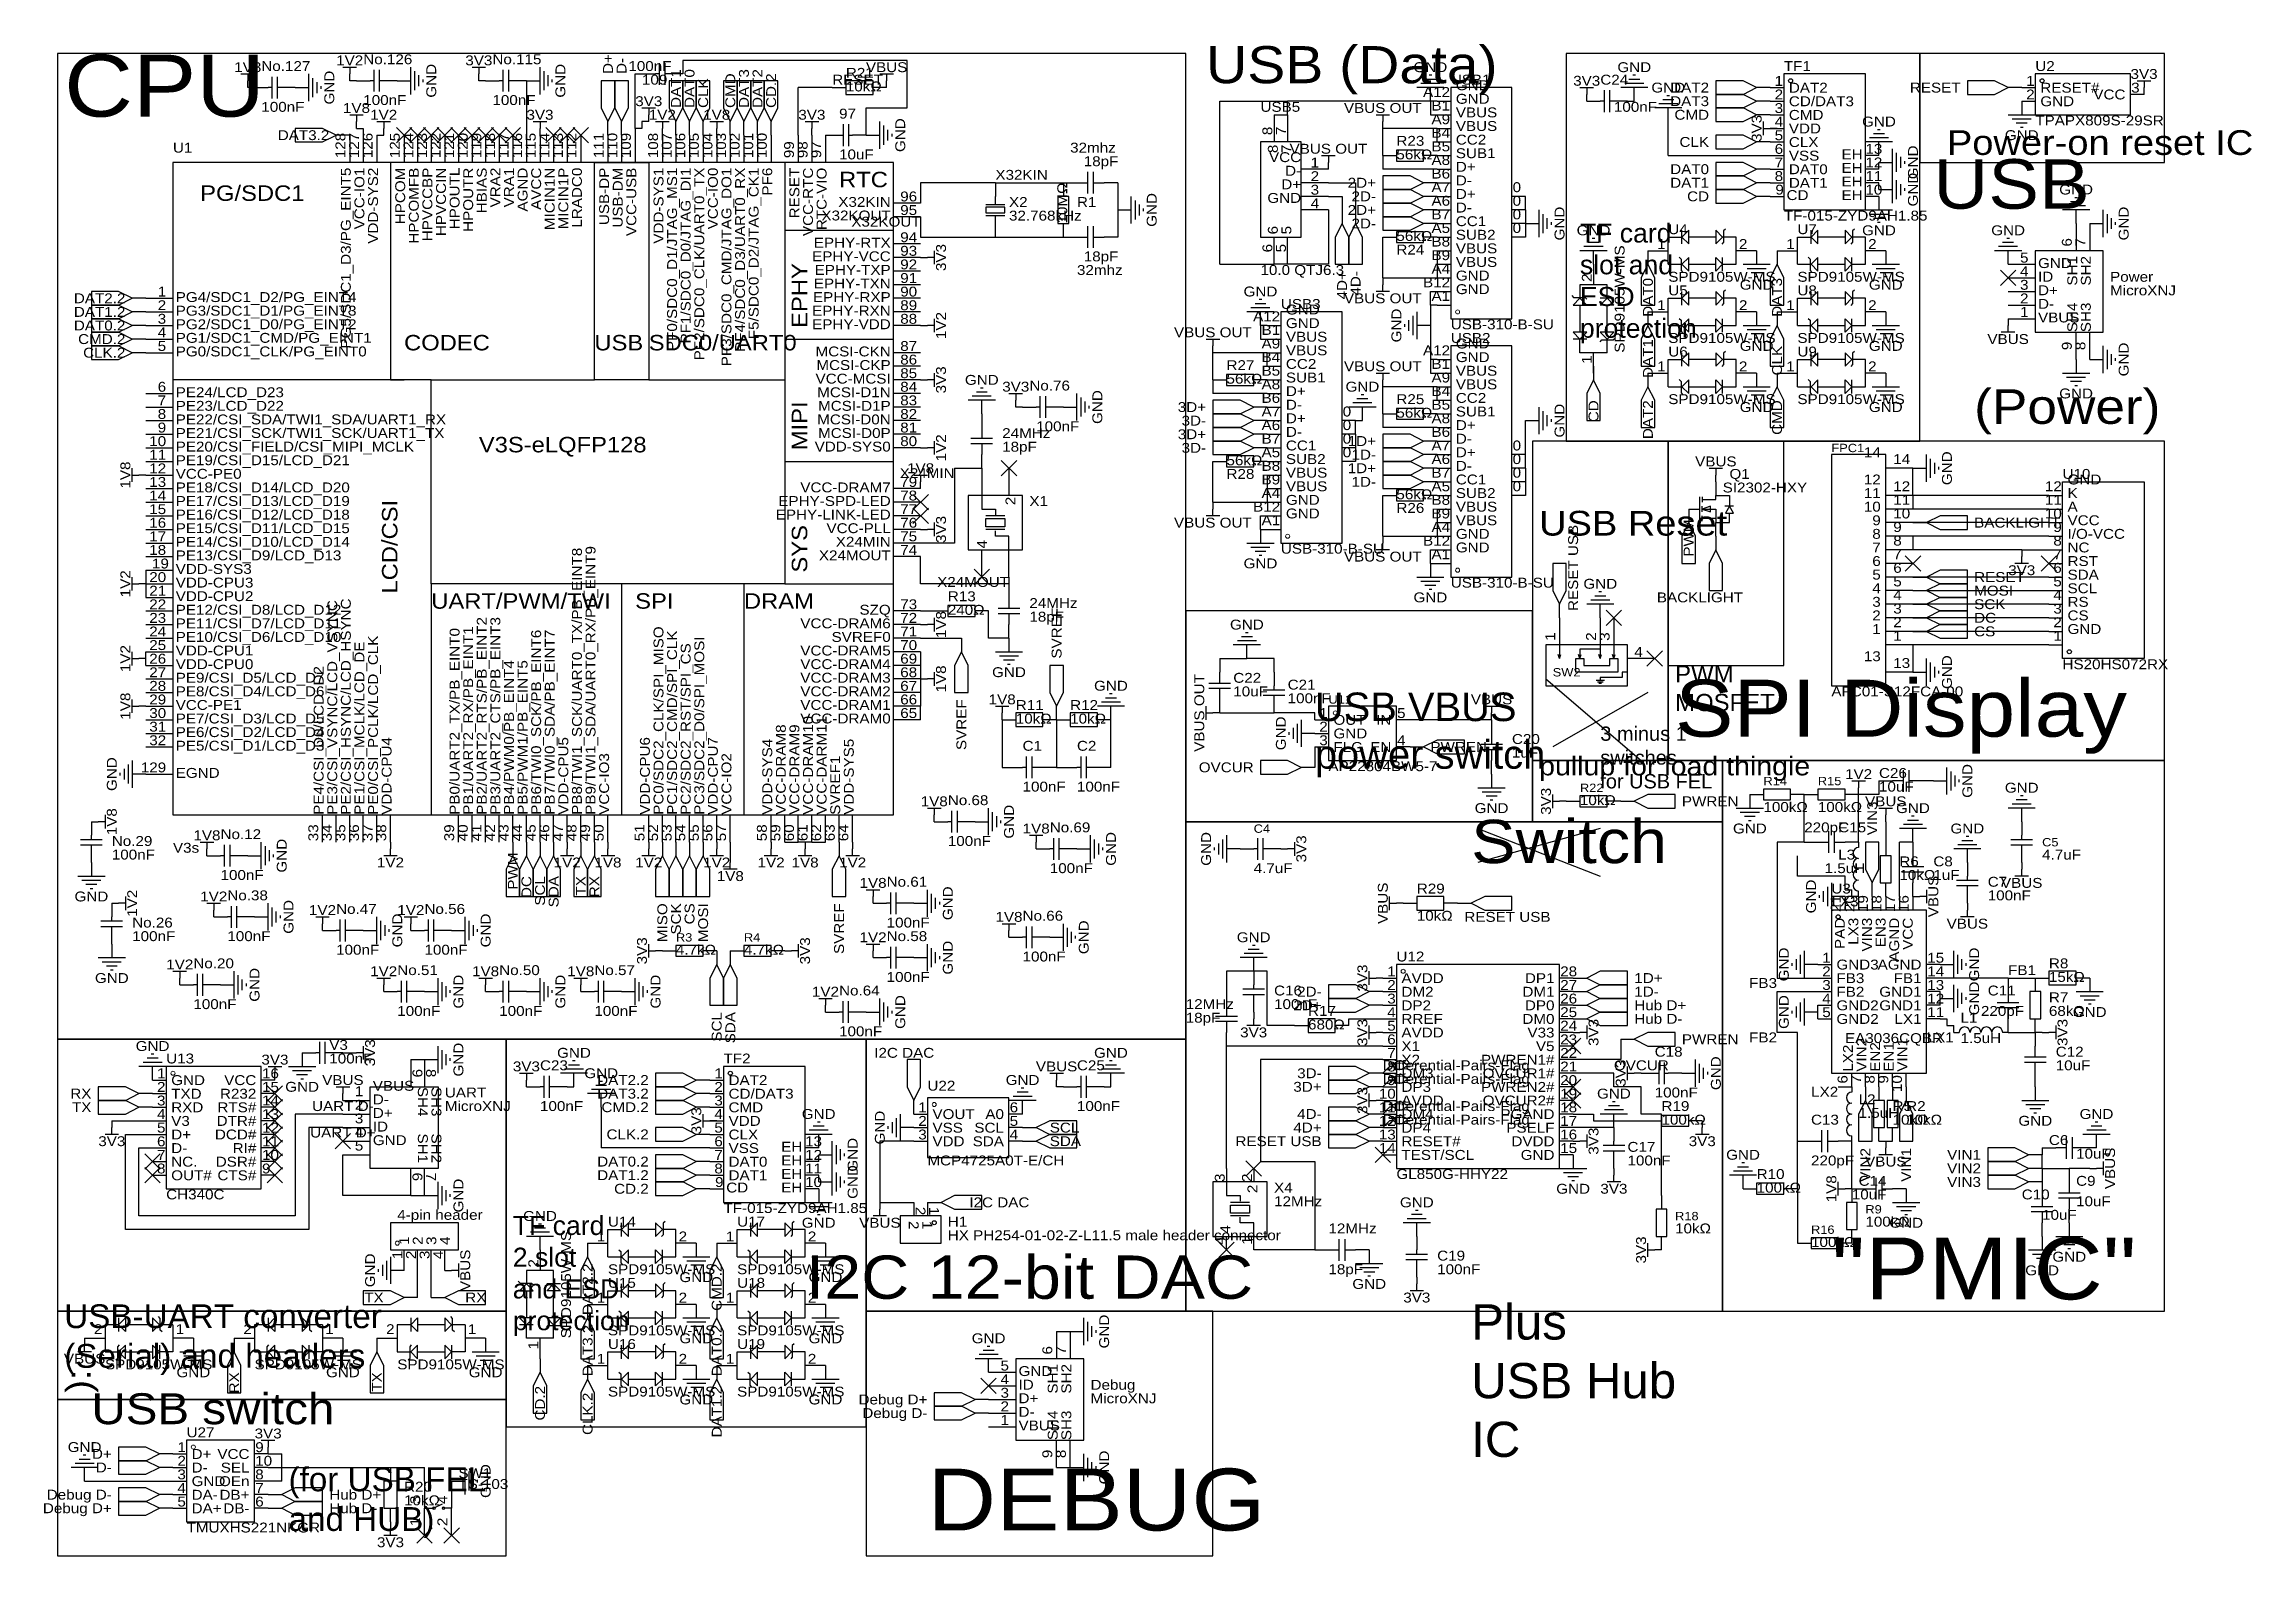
# Model space of a CAD drawing. Header units: millimetres. Extents: x 0 to 413, y 3 to 285.
import ezdxf
from ezdxf.enums import TextEntityAlignment as Align

# ---------------------------------------------------------------- set-up
doc = ezdxf.new("R2010")
doc.units = ezdxf.units.MM
doc.header["$MEASUREMENT"] = 0
doc.styles.get("Standard").update_dxf_attribs({"font": 'arial.ttf'})

msp = doc.modelspace()

# ---------------------------------------------------------------- texts
at = {"color": 1, "true_color": 0x000000, "width": 1.1}
for s, height, p in [('USB (Data)', 6.934, (217.17, 275.59)), ('CPU', 11.557, (3.81, 267.97)), ('GND', 1.849, (263.83, 275.82)), ('DAT2', 1.849, (326.06, 275.36)), ('RESET#', 1.849, (373.05, 275.36)), ('3', 1.85, (390.02, 275.36)), ('VBUS', 1.849, (263.83, 270.74)), ('GND', 1.849, (263.83, 273.28)), ('CD/DAT3', 1.849, (326.06, 272.82)), ('CMD', 1.849, (326.06, 270.28)), ('GND', 1.849, (373.05, 272.82)), ('VBUS', 1.849, (263.83, 268.2)), ('VDD', 1.849, (326.06, 267.74)), ('Power-on reset IC', 4.6228, (355.6, 262.89)), ('SUB1', 1.849, (263.83, 263.12)), ('CC2', 1.849, (263.83, 265.66)), ('VSS', 1.849, (326.06, 262.66)), ('CLX', 1.849, (326.06, 265.2)), ('13', 1.849, (340.36, 263.93)), ('RTC', 2.889, (148.59, 257.37)), ('2', 1.85, (236.71, 258.83)), ('1', 1.85, (236.71, 261.37)), ('D+', 1.849, (263.83, 260.58)), ('D-', 1.849, (263.83, 258.04)), ('DAT0', 1.849, (326.06, 260.12)), ('DAT1', 1.849, (326.06, 257.58)), ('12', 1.849, (340.36, 261.39)), ('11', 1.849, (340.36, 258.85)), ('USB', 9.246, (353.06, 251.46)), ('PG/SDC1', 2.889, (29.21, 254.83)), ('96', 1.849, (160.02, 255.04)), ('4', 1.85, (236.71, 253.75)), ('3', 1.85, (236.71, 256.29)), ('D+', 1.849, (263.83, 255.5)), ('0', 1.85, (274.45, 256.77)), ('0', 1.85, (274.45, 254.23)), ('CD', 1.849, (325.63, 255.29)), ('10', 1.849, (340.36, 256.31)), ('95', 1.849, (160.02, 252.5)), ('CC1', 1.849, (263.83, 250.42)), ('D-', 1.849, (263.83, 252.96)), ('0', 1.85, (274.45, 251.69)), ('94', 1.849, (160.02, 247.42)), ('VBUS', 1.849, (263.83, 245.34)), ('SUB2', 1.849, (263.83, 247.88)), ('0', 1.85, (274.45, 249.15)), ('2', 1.85, (316.74, 246.15)), ('2', 1.85, (340.87, 246.15)), ('93', 1.849, (160.02, 244.88)), ('92', 1.849, (160.02, 242.34)), ('VBUS', 1.849, (263.83, 242.8)), ('GND', 1.849, (372.62, 242.59)), ('91', 1.849, (160.02, 239.8)), ('90', 1.849, (160.02, 237.26)), ('GND', 1.849, (263.83, 240.26)), ('GND', 1.849, (263.83, 237.72)), ('D+', 1.849, (372.62, 237.51)), ('ID', 1.849, (372.62, 240.05)), ('PG4/SDC1_D2/PG_EINT4', 1.8491, (24.64, 236.24)), ('PG3/SDC1_D1/PG_EINT3', 1.8491, (24.64, 233.7)), ('89', 1.849, (160.02, 234.72)), ('GND', 1.849, (232.08, 233.91)), ('2', 1.85, (316.74, 234.72)), ('2', 1.85, (340.87, 234.72)), ('D-', 1.849, (372.62, 234.97)), ('PG2/SDC1_D0/PG_EINT2', 1.8491, (24.64, 231.16)), ('PG1/SDC1_CMD/PG_EINT1', 1.8491, (24.64, 228.62)), ('88', 1.849, (160.02, 232.18)), ('VBUS', 1.849, (232.08, 228.83)), ('GND', 1.849, (232.08, 231.37)), ('VBUS', 1.849, (372.62, 232.43)), ('PG0/SDC1_CLK/PG_EINT0', 1.8491, (24.64, 226.08)), ('CODEC', 2.889, (67.31, 226.89)), ('USB', 2.889, (102.87, 226.89)), ('SDC0/UART0', 2.889, (113.03, 226.89)), ('87', 1.849, (160.02, 227.1)), ('86', 1.849, (160.02, 224.56)), ('VBUS', 1.849, (232.08, 226.29)), ('GND', 1.849, (263.83, 227.56)), ('GND', 1.849, (263.83, 225.02)), ('85', 1.849, (160.02, 222.02)), ('SUB1', 1.849, (232.08, 221.21)), ('CC2', 1.849, (232.08, 223.75)), ('VBUS', 1.849, (263.83, 222.48)), ('2', 1.85, (316.74, 223.29)), ('2', 1.85, (340.87, 223.29)), ('PE24/LCD_D23', 1.8491, (24.64, 218.46)), ('84', 1.849, (160.02, 219.48)), ('83', 1.849, (160.02, 216.94)), ('D+', 1.849, (232.08, 218.67)), ('VBUS', 1.849, (263.83, 219.94)), ('CC2', 1.849, (263.83, 217.4)), ('(Power)', 6.472, (360.68, 212.09)), ('PE23/LCD_D22', 1.8491, (24.64, 215.92)), ('PE22/CSI_SDA/TWI1_SDA/UART1_RX', 1.8491, (24.64, 213.38)), ('82', 1.849, (160.02, 214.4)), ('D-', 1.849, (232.08, 216.13)), ('D+', 1.849, (232.08, 213.59)), ('0', 1.85, (242.7, 214.86)), ('0', 1.85, (242.7, 212.32)), ('SUB1', 1.849, (263.83, 214.86)), ('D+', 1.849, (263.83, 212.32)), ('PE21/CSI_SCK/TWI1_SCK/UART1_TX', 1.8491, (24.64, 210.84)), ('PE20/CSI_FIELD/CSI_MIPI_MCLK', 1.8491, (24.64, 208.3)), ('V3S-eLQFP128', 2.8893, (81.28, 207.84)), ('81', 1.849, (160.02, 211.86)), ('80', 1.849, (160.02, 209.32)), ('CC1', 1.849, (232.08, 208.51)), ('D-', 1.849, (232.08, 211.05)), ('0', 1.85, (242.7, 209.78)), ('D-', 1.849, (263.83, 209.78)), ('0', 1.85, (274.45, 208.51)), ('PE19/CSI_D15/LCD_D21', 1.8491, (24.64, 205.76)), ('SUB2', 1.849, (232.08, 205.97)), ('0', 1.85, (242.7, 207.24)), ('D+', 1.849, (263.83, 207.24)), ('D-', 1.849, (263.83, 204.7)), ('0', 1.85, (274.45, 205.97)), ('14', 1.849, (345.57, 205.97)), ('VCC-PE0', 1.849, (24.64, 203.22)), ('PE18/CSI_D14/LCD_D20', 1.8491, (24.64, 200.68)), ('79', 1.849, (160.02, 201.7)), ('VBUS', 1.849, (232.08, 203.43)), ('VBUS', 1.849, (232.08, 200.89)), ('CC1', 1.849, (263.83, 202.16)), ('0', 1.85, (274.45, 203.43)), ('0', 1.85, (274.45, 200.89)), ('12', 1.849, (345.57, 200.89)), ('GND', 1.849, (378.13, 202.16)), ('PE17/CSI_D13/LCD_D19', 1.8491, (24.64, 198.14)), ('PE16/CSI_D12/LCD_D18', 1.8491, (24.64, 195.6)), ('78', 1.849, (160.02, 199.16)), ('77', 1.849, (160.02, 196.62)), ('GND', 1.849, (232.08, 198.35)), ('GND', 1.849, (232.08, 195.81)), ('VBUS', 1.849, (263.83, 197.08)), ('SUB2', 1.849, (263.83, 199.62)), ('11', 1.849, (345.57, 198.35)), ('10', 1.849, (345.57, 195.81)), ('A', 1.85, (378.13, 197.08)), ('K', 1.85, (378.13, 199.62)), ('PE15/CSI_D11/LCD_D15', 1.8491, (24.64, 193.06)), ('76', 1.849, (160.02, 194.08)), ('75', 1.849, (160.02, 191.54)), ('VBUS', 1.849, (263.83, 194.54)), ('GND', 1.849, (263.83, 192)), ('USB Reset', 4.623, (279.4, 191.77)), ('9', 1.85, (345.57, 193.27)), ('VCC', 1.849, (378.13, 194.54)), ('I/O-VCC', 1.849, (378.13, 192)), ('PE14/CSI_D10/LCD_D14', 1.8491, (24.64, 190.52)), ('PE13/CSI_D9/LCD_D13', 1.8491, (24.64, 187.98)), ('74', 1.849, (160.02, 189)), ('GND', 1.849, (263.83, 189.46)), ('8', 1.85, (345.57, 190.73)), ('7', 1.85, (345.57, 188.19)), ('NC', 1.849, (378.13, 189.46)), ('VDD-SYS3', 1.849, (24.64, 185.44)), ('6', 1.85, (345.57, 185.65)), ('SDA', 1.849, (378.13, 184.38)), ('RST', 1.849, (378.13, 186.92)), ('VDD-CPU3', 1.849, (24.64, 182.9)), ('VDD-CPU2', 1.849, (24.64, 180.36)), ('UART/PWM/TWI', 2.8893, (72.39, 178.63)), ('SPI', 2.889, (110.49, 178.63)), ('DRAM', 2.889, (130.81, 178.63)), ('4', 1.85, (345.57, 180.57)), ('5', 1.85, (345.57, 183.11)), ('SCL', 1.849, (378.13, 181.84)), ('RS', 1.849, (378.13, 179.3)), ('PE12/CSI_D8/LCD_D12', 1.8491, (24.64, 177.82)), ('PE11/CSI_D7/LCD_D11', 1.8491, (24.64, 175.28)), ('73', 1.849, (160.02, 178.84)), ('72', 1.849, (160.02, 176.3)), ('3', 1.85, (345.57, 178.03)), ('2', 1.85, (345.57, 175.49)), ('CS', 1.849, (378.13, 176.76)), ('PE10/CSI_D6/LCD_D10', 1.8491, (24.64, 172.74)), ('71', 1.849, (160.02, 173.76)), ('70', 1.849, (160.02, 171.22)), ('1', 1.85, (345.57, 172.95)), ('GND', 1.849, (378.13, 174.22)), ('VDD-CPU1', 1.849, (24.64, 170.2)), ('VDD-CPU0', 1.849, (24.64, 167.66)), ('69', 1.849, (160.02, 168.68)), ('4', 1.85, (297.18, 169.95)), ('13', 1.849, (345.57, 167.87)), ('PE9/CSI_D5/LCD_D7', 1.8491, (24.64, 165.12)), ('PE8/CSI_D4/LCD_D6', 1.8491, (24.64, 162.58)), ('68', 1.849, (160.02, 166.14)), ('67', 1.849, (160.02, 163.6)), ('SPI Display', 10.6324, (304.8, 152.4)), ('VCC-PE1', 1.849, (24.64, 160.04)), ('66', 1.849, (160.02, 161.06)), ('65', 1.849, (160.02, 158.52)), ('5', 1.85, (252.86, 158.52)), ('PE7/CSI_D3/LCD_D5', 1.8491, (24.64, 157.5)), ('PE6/CSI_D2/LCD_D4', 1.8491, (24.64, 154.96)), ('OUT', 1.849, (240.97, 157.25)), ('GND', 1.849, (240.97, 154.71)), ('PE5/CSI_D1/LCD_D3', 1.8491, (24.64, 152.42)), ('FLG', 1.849, (240.97, 152.17)), ('4', 1.85, (252.86, 153.44)), ('EGND', 1.849, (24.64, 147.34)), ('pullup for load thingie', 3.4671, (279.4, 147.32)), ('Switch', 8.09, (266.7, 129.54)), ('AVDD', 1.849, (253.67, 108.99)), ('28', 1.849, (283.34, 110.26)), ('GND3', 1.849, (334.95, 111.53)), ('FB3', 1.849, (334.95, 108.99)), ('15', 1.849, (351.92, 112.8)), ('14', 1.849, (351.92, 110.26)), ('DM2', 1.849, (253.67, 106.45)), ('27', 1.849, (283.34, 107.72)), ('26', 1.849, (283.34, 105.18)), ('FB2', 1.849, (334.95, 106.45)), ('13', 1.849, (351.92, 107.72)), ('12', 1.849, (351.92, 105.18)), ('DP2', 1.849, (253.67, 103.91)), ('RREF', 1.849, (253.67, 101.37)), ('25', 1.849, (283.34, 102.64)), ('GND2', 1.849, (334.95, 103.91)), ('GND2', 1.849, (334.95, 101.37)), ('11', 1.849, (351.92, 102.64)), ('AVDD', 1.849, (253.67, 98.83)), ('24', 1.849, (283.34, 100.1)), ('23', 1.849, (283.34, 97.56)), ('X1', 1.849, (253.67, 96.29)), ('X2', 1.849, (253.67, 93.75)), ('22', 1.849, (283.34, 95.02)), ('21', 1.849, (283.34, 92.48)), ('GND', 1.849, (23.8, 89.94)), ('16', 1.849, (40.77, 91.21)), ('15', 1.849, (40.77, 88.67)), ('VBUS', 1.849, (61.47, 88.88)), ('DAT2', 1.849, (127.94, 89.94)), ('DM3', 1.849, (253.67, 91.21)), ('DP3', 1.849, (253.67, 88.67)), ('20', 1.849, (283.34, 89.94)), ('TXD', 1.849, (23.8, 87.4)), ('RXD', 1.849, (23.8, 84.86)), ('14', 1.849, (40.77, 86.13)), ('D-', 1.849, (61.47, 86.34)), ('CD/DAT3', 1.849, (127.94, 87.4)), ('CMD', 1.849, (127.94, 84.86)), ('6', 1.85, (180.47, 84.86)), ('AVDD', 1.849, (253.67, 86.13)), ('19', 1.849, (283.34, 87.4)), ('18', 1.849, (283.34, 84.86)), ('V3', 1.849, (23.8, 82.32)), ('13', 1.849, (40.77, 83.59)), ('12', 1.849, (40.77, 81.05)), ('D+', 1.849, (61.47, 83.8)), ('ID', 1.849, (61.47, 81.26)), ('VDD', 1.849, (127.94, 82.32)), ('VOUT', 1.849, (166.04, 83.59)), ('VSS', 1.849, (166.04, 81.05)), ('5', 1.85, (180.47, 82.32)), ('DM4', 1.849, (253.67, 83.59)), ('DP4', 1.849, (253.67, 81.05)), ('17', 1.849, (283.34, 82.32)), ('D+', 1.849, (23.8, 79.78)), ('D-', 1.849, (23.8, 77.24)), ('11', 1.849, (40.77, 78.51)), ('10', 1.849, (40.77, 75.97)), ('GND', 1.849, (61.47, 78.72)), ('VSS', 1.849, (127.94, 77.24)), ('CLX', 1.849, (127.94, 79.78)), ('13', 1.849, (142.24, 78.51)), ('12', 1.849, (142.24, 75.97)), ('VDD', 1.849, (166.04, 78.51)), ('4', 1.85, (180.47, 79.78)), ('TEST/SCL', 1.849, (253.67, 75.97)), ('RESET#', 1.849, (253.67, 78.51)), ('16', 1.849, (283.34, 79.78)), ('15', 1.849, (283.34, 77.24)), ('OUT#', 1.849, (23.8, 72.16)), ('NC.', 1.849, (23.8, 74.7)), ('9', 1.85, (40.77, 73.43)), ('DAT0', 1.849, (127.94, 74.7)), ('DAT1', 1.849, (127.94, 72.16)), ('11', 1.849, (142.24, 73.43)), ('CD', 1.849, (127.51, 69.87)), ('10', 1.849, (142.24, 70.89)), ('2', 1.85, (118.62, 60.73)), ('2', 1.85, (142.75, 60.73)), ('"PMIC"', 11.557, (334.01, 46.99)), ('2', 1.85, (118.62, 49.3)), ('2', 1.85, (142.75, 49.3)), ('1', 1.85, (24.64, 43.41)), ('1', 1.85, (52.58, 43.41)), ('1', 1.85, (79.25, 43.41)), ('2', 1.85, (118.62, 37.87)), ('2', 1.85, (142.75, 37.87)), ('GND', 1.849, (182.12, 35.58)), ('USB switch', 5.779, (8.89, 25.4)), ('ID', 1.849, (182.12, 33.04)), ('D+', 1.849, (182.12, 30.5)), ('D-', 1.849, (182.12, 27.96)), ('VBUS', 1.849, (182.12, 25.42)), ('D+', 1.849, (27.61, 20.09)), ('9', 1.85, (39.5, 21.36)), ('10', 1.849, (39.5, 18.82)), ('GND', 1.849, (27.61, 15.01)), ('D-', 1.849, (27.61, 17.55)), ('8', 1.85, (39.5, 16.28)), ('DEBUG', 11.557, (165.1, 3.81)), ('DA-', 1.849, (27.61, 12.47)), ('7', 1.85, (39.5, 13.74)), ('6', 1.85, (39.5, 11.2)), ('DA+', 1.849, (27.61, 9.93))]:
    msp.add_text(s, height=height, dxfattribs=at).set_placement(p, align=Align.BOTTOM_LEFT)
at = {"color": 1, "true_color": 0x000080, "width": 1.1}
for s, p in [('1V8', (38.1, 280.67)), ('1V8', (38.1, 280.67)), ('1V2', (57.15, 281.94)), ('1V2', (57.15, 281.94)), ('3V3', (81.28, 281.94)), ('3V3', (81.28, 281.94)), ('VBUS', (157.48, 280.67)), ('VBUS', (157.48, 280.67)), ('GND', (259.08, 280.67)), ('GND', (259.08, 280.67)), ('GND', (297.18, 280.67)), ('GND', (297.18, 280.67)), ('3V3', (288.29, 278.13)), ('3V3', (288.29, 278.13)), ('GND', (303.53, 276.86)), ('GND', (303.53, 276.86)), ('3V3', (392.43, 279.4)), ('3V3', (392.43, 279.4)), ('1V8', (58.42, 273.05)), ('1V8', (58.42, 273.05)), ('1V2', (63.5, 271.78)), ('1V2', (63.5, 271.78)), ('3V3', (92.71, 271.78)), ('3V3', (92.71, 271.78)), ('3V3', (113.03, 274.32)), ('3V3', (113.03, 274.32)), ('1V2', (115.57, 271.78)), ('1V2', (115.57, 271.78)), ('1V8', (125.73, 271.78)), ('1V8', (125.73, 271.78)), ('3V3', (143.51, 271.78)), ('3V3', (143.51, 271.78)), ('VBUS OUT', (250.19, 273.05)), ('VBUS OUT', (250.19, 273.05)), ('GND', (342.9, 270.51)), ('GND', (342.9, 270.51)), ('GND', (369.57, 267.97)), ('GND', (369.57, 267.97)), ('VBUS OUT', (240.03, 265.43)), ('VBUS OUT', (240.03, 265.43)), ('GND', (379.73, 257.81)), ('GND', (379.73, 257.81)), ('GND', (289.56, 250.19)), ('GND', (289.56, 250.19)), ('GND', (342.9, 250.19)), ('GND', (342.9, 250.19)), ('GND', (367.03, 250.19)), ('GND', (367.03, 250.19)), ('GND', (227.33, 238.76)), ('GND', (227.33, 238.76)), ('GND', (320.04, 240.03)), ('GND', (320.04, 240.03)), ('GND', (344.17, 240.03)), ('GND', (344.17, 240.03)), ('VBUS OUT', (250.19, 237.49)), ('VBUS OUT', (250.19, 237.49)), ('VBUS OUT', (218.44, 231.14)), ('VBUS OUT', (218.44, 231.14)), ('GND', (320.04, 228.6)), ('GND', (320.04, 228.6)), ('GND', (344.17, 228.6)), ('GND', (344.17, 228.6)), ('VBUS', (367.03, 229.87)), ('VBUS', (367.03, 229.87)), ('GND', (175.26, 222.25)), ('GND', (175.26, 222.25)), ('VBUS OUT', (250.19, 224.79)), ('VBUS OUT', (250.19, 224.79)), ('3V3', (181.61, 220.98)), ('3V3', (181.61, 220.98)), ('GND', (246.38, 220.98)), ('GND', (246.38, 220.98)), ('GND', (379.73, 219.71)), ('GND', (379.73, 219.71)), ('GND', (320.04, 217.17)), ('GND', (320.04, 217.17)), ('GND', (344.17, 217.17)), ('GND', (344.17, 217.17)), ('1V8', (163.83, 205.74)), ('1V8', (163.83, 205.74)), ('VBUS', (312.42, 207.01)), ('VBUS', (312.42, 207.01)), ('VBUS OUT', (218.44, 195.58)), ('VBUS OUT', (218.44, 195.58)), ('VBUS OUT', (250.19, 189.23)), ('VBUS OUT', (250.19, 189.23)), ('GND', (227.33, 187.96)), ('GND', (227.33, 187.96)), ('3V3', (369.57, 186.69)), ('3V3', (369.57, 186.69)), ('GND', (259.08, 181.61)), ('GND', (259.08, 181.61)), ('GND', (290.83, 184.15)), ('GND', (290.83, 184.15)), ('GND', (224.79, 176.53)), ('GND', (224.79, 176.53)), ('GND', (180.34, 167.64)), ('GND', (180.34, 167.64)), ('GND', (199.39, 165.1)), ('GND', (199.39, 165.1)), ('1V8', (179.07, 162.56)), ('1V8', (179.07, 162.56)), ('VBUS', (270.51, 162.56)), ('VBUS', (270.51, 162.56)), ('1V2', (339.09, 148.59)), ('1V2', (339.09, 148.59)), ('1V8', (166.37, 143.51)), ('1V8', (166.37, 143.51)), ('VBUS', (344.17, 143.51)), ('VBUS', (344.17, 143.51)), ('GND', (369.57, 146.05)), ('GND', (369.57, 146.05)), ('GND', (270.51, 142.24)), ('GND', (270.51, 142.24)), ('GND', (349.25, 142.24)), ('GND', (349.25, 142.24)), ('1V8', (30.48, 137.16)), ('1V8', (30.48, 137.16)), ('1V8', (185.42, 138.43)), ('1V8', (185.42, 138.43)), ('GND', (318.77, 138.43)), ('GND', (318.77, 138.43)), ('GND', (359.41, 138.43)), ('GND', (359.41, 138.43)), ('1V2', (64.77, 132.08)), ('1V2', (64.77, 132.08)), ('1V2', (97.79, 132.08)), ('1V2', (97.79, 132.08)), ('1V8', (105.41, 132.08)), ('1V8', (105.41, 132.08)), ('1V2', (113.03, 132.08)), ('1V2', (113.03, 132.08)), ('1V2', (125.73, 132.08)), ('1V2', (125.73, 132.08)), ('1V2', (135.89, 132.08)), ('1V2', (135.89, 132.08)), ('1V8', (142.24, 132.08)), ('1V8', (142.24, 132.08)), ('1V2', (151.13, 132.08)), ('1V2', (151.13, 132.08)), ('1V8', (128.27, 129.54)), ('1V8', (128.27, 129.54)), ('1V8', (154.94, 128.27)), ('1V8', (154.94, 128.27)), ('VBUS', (369.57, 128.27)), ('VBUS', (369.57, 128.27)), ('GND', (8.89, 125.73)), ('GND', (8.89, 125.73)), ('1V2', (31.75, 125.73)), ('1V2', (31.75, 125.73)), ('1V2', (52.07, 123.19)), ('1V2', (52.07, 123.19)), ('1V2', (68.58, 123.19)), ('1V2', (68.58, 123.19)), ('1V8', (180.34, 121.92)), ('1V8', (180.34, 121.92)), ('VBUS', (359.41, 120.65)), ('VBUS', (359.41, 120.65)), ('1V2', (154.94, 118.11)), ('1V2', (154.94, 118.11)), ('GND', (226.06, 118.11)), ('GND', (226.06, 118.11)), ('GND', (12.7, 110.49)), ('GND', (12.7, 110.49)), ('1V2', (25.4, 113.03)), ('1V2', (25.4, 113.03)), ('1V2', (63.5, 111.76)), ('1V2', (63.5, 111.76)), ('1V8', (82.55, 111.76)), ('1V8', (82.55, 111.76)), ('1V8', (100.33, 111.76)), ('1V8', (100.33, 111.76)), ('1V2', (146.05, 107.95)), ('1V2', (146.05, 107.95)), ('GND', (382.27, 104.14)), ('GND', (382.27, 104.14)), ('3V3', (226.06, 100.33)), ('3V3', (226.06, 100.33)), ('GND', (20.32, 97.79)), ('GND', (20.32, 97.79)), ('3V3', (43.18, 95.25)), ('3V3', (43.18, 95.25)), ('3V3', (90.17, 93.98)), ('3V3', (90.17, 93.98)), ('GND', (99.06, 96.52)), ('GND', (99.06, 96.52)), ('VBUS', (189.23, 93.98)), ('VBUS', (189.23, 93.98)), ('GND', (199.39, 96.52)), ('GND', (199.39, 96.52)), ('GND', (48.26, 90.17)), ('GND', (48.26, 90.17)), ('VBUS', (55.88, 91.44)), ('VBUS', (55.88, 91.44)), ('GND', (104.14, 92.71)), ('GND', (104.14, 92.71)), ('GND', (182.88, 91.44)), ('GND', (182.88, 91.44)), ('GND', (293.37, 88.9)), ('GND', (293.37, 88.9)), ('GND', (144.78, 85.09)), ('GND', (144.78, 85.09)), ('GND', (372.11, 83.82)), ('GND', (372.11, 83.82)), ('GND', (383.54, 85.09)), ('GND', (383.54, 85.09)), ('3V3', (12.7, 80.01)), ('3V3', (12.7, 80.01)), ('3V3', (309.88, 80.01)), ('3V3', (309.88, 80.01)), ('GND', (317.5, 77.47)), ('GND', (317.5, 77.47)), ('VBUS', (344.17, 76.2)), ('VBUS', (344.17, 76.2)), ('GND', (285.75, 71.12)), ('GND', (285.75, 71.12)), ('3V3', (293.37, 71.12)), ('3V3', (293.37, 71.12)), ('GND', (92.71, 66.04)), ('GND', (92.71, 66.04)), ('GND', (256.54, 68.58)), ('GND', (256.54, 68.58)), ('GND', (144.78, 64.77)), ('GND', (144.78, 64.77)), ('VBUS', (156.21, 64.77)), ('VBUS', (156.21, 64.77)), ('GND', (347.98, 64.77)), ('GND', (347.98, 64.77)), ('GND', (378.46, 58.42)), ('GND', (378.46, 58.42)), ('GND', (121.92, 54.61)), ('GND', (121.92, 54.61)), ('GND', (146.05, 54.61)), ('GND', (146.05, 54.61)), ('GND', (247.65, 53.34)), ('GND', (247.65, 53.34)), ('GND', (373.38, 55.88)), ('GND', (373.38, 55.88)), ('3V3', (256.54, 50.8)), ('3V3', (256.54, 50.8)), ('GND', (121.92, 43.18)), ('GND', (121.92, 43.18)), ('GND', (146.05, 43.18)), ('GND', (146.05, 43.18)), ('GND', (176.53, 43.18)), ('GND', (176.53, 43.18)), ('VBUS', (7.62, 39.37)), ('VBUS', (7.62, 39.37)), ('GND', (27.94, 36.83)), ('GND', (27.94, 36.83)), ('GND', (55.88, 36.83)), ('GND', (55.88, 36.83)), ('GND', (82.55, 36.83)), ('GND', (82.55, 36.83)), ('GND', (121.92, 31.75)), ('GND', (121.92, 31.75)), ('GND', (146.05, 31.75)), ('GND', (146.05, 31.75)), ('3V3', (41.91, 25.4)), ('3V3', (41.91, 25.4)), ('GND', (7.62, 22.86)), ('GND', (7.62, 22.86)), ('3V3', (64.77, 5.08)), ('3V3', (64.77, 5.08))]:
    msp.add_text(s, height=1.849, dxfattribs=at).set_placement(p, align=Align.MIDDLE_CENTER)
for s, height, p in [('No.127', 1.849, (40.64, 279.4)), ('No.126', 1.849, (59.69, 280.67)), ('No.115', 1.849, (83.82, 280.67)), ('100nF', 1.849, (109.22, 279.4)), ('R21', 1.849, (149.86, 278.13)), ('TF1', 1.849, (325.12, 279.4)), ('U2', 1.849, (372.11, 279.4)), ('109', 1.849, (111.76, 276.86)), ('10kΩ', 1.849, (149.86, 275.59)), ('USB1', 1.849, (262.89, 276.86)), ('C24', 1.849, (290.83, 276.86)), ('100nF', 1.849, (40.64, 271.78)), ('100nF', 1.849, (59.69, 273.05)), ('100nF', 1.849, (83.82, 273.05)), ('97', 1.849, (148.59, 270.51)), ('USB5', 1.849, (227.33, 271.78)), ('100nF', 1.849, (293.37, 271.78)), ('TPAPX809S-29SR', 1.8491, (372.11, 269.24)), ('U1', 1.849, (24.13, 264.16)), ('10uF', 1.849, (148.59, 262.89)), ('32mhz', 1.849, (191.77, 264.16)), ('18pF', 1.849, (194.31, 261.62)), ('56kΩ', 1.849, (252.73, 262.89)), ('R23', 1.849, (252.73, 265.43)), ('X2', 1.849, (180.34, 254)), ('R1', 1.849, (193.04, 254)), ('32.768kHz', 1.849, (180.34, 251.46)), ('TF-015-ZYD9AH1.85', 1.8491, (325.12, 251.46)), ('56kΩ', 1.849, (252.73, 247.65)), ('R24', 1.849, (252.73, 245.11)), ('U4', 1.849, (303.53, 248.92)), ('U7', 1.849, (327.66, 248.92)), ('32mhz', 1.849, (193.04, 241.3)), ('18pF', 1.849, (194.31, 243.84)), ('10.0 QTJ6.3', 1.8491, (227.33, 241.3)), ('SPD9105W-MS', 1.8491, (303.53, 240.03)), ('U5', 1.849, (303.53, 237.49)), ('SPD9105W-MS', 1.8491, (327.66, 240.03)), ('U8', 1.849, (327.66, 237.49)), ('Power', 1.849, (386.08, 240.03)), ('MicroXNJ', 1.849, (386.08, 237.49)), ('USB3', 1.849, (231.14, 234.95)), ('USB-310-B-SU', 1.8491, (262.89, 231.14)), ('USB2', 1.849, (262.89, 228.6)), ('SPD9105W-MS', 1.8491, (303.53, 228.6)), ('SPD9105W-MS', 1.8491, (327.66, 228.6)), ('U6', 1.849, (303.53, 226.06)), ('U9', 1.849, (327.66, 226.06)), ('56kΩ', 1.849, (220.98, 220.98)), ('R27', 1.849, (220.98, 223.52)), ('No.76', 1.849, (184.15, 219.71)), ('R25', 1.849, (252.73, 217.17)), ('SPD9105W-MS', 1.8491, (303.53, 217.17)), ('SPD9105W-MS', 1.8491, (327.66, 217.17)), ('100nF', 1.849, (185.42, 212.09)), ('56kΩ', 1.849, (252.73, 214.63)), ('24MHz', 1.849, (179.07, 210.82)), ('18pF', 1.849, (179.07, 208.28)), ('56kΩ', 1.849, (220.98, 205.74)), ('FPC1', 1.56, (334.01, 208.28)), ('R28', 1.849, (220.98, 203.2)), ('SI2302-HXY', 1.849, (313.69, 200.66)), ('Q1', 1.849, (314.96, 203.2)), ('U10', 1.849, (377.19, 203.2)), ('X1', 1.849, (184.15, 198.12)), ('56kΩ', 1.849, (252.73, 199.39)), ('R26', 1.849, (252.73, 196.85)), ('USB-310-B-SU', 1.8491, (231.14, 189.23)), ('R13', 1.849, (168.91, 180.34)), ('USB-310-B-SU', 1.8491, (262.89, 182.88)), ('240Ω', 1.849, (168.91, 177.8)), ('24MHz', 1.849, (184.15, 179.07)), ('18pF', 1.849, (184.15, 176.53)), ('HS20HS072RX', 1.8491, (377.19, 167.64)), ('C22', 1.849, (222.25, 165.1)), ('C21', 1.849, (232.41, 163.83)), ('SW2', 1.56, (281.94, 166.37)), ('R11', 1.849, (181.61, 160.02)), ('R12', 1.849, (191.77, 160.02)), ('10uF', 1.849, (222.25, 162.56)), ('100nF', 1.849, (232.41, 161.29)), ('U11', 1.56, (240.03, 161.29)), ('AFC01-S12FCA-00', 1.8491, (334.01, 162.56)), ('10kΩ', 1.849, (181.61, 157.48)), ('10kΩ', 1.849, (191.77, 157.48)), ('C1', 1.849, (182.88, 152.4)), ('C2', 1.849, (193.04, 152.4)), ('C20', 1.849, (274.32, 153.67)), ('1uF', 1.849, (274.32, 151.13)), ('AP22804BW5-7', 1.8491, (240.03, 148.59)), ('C26', 1.849, (342.9, 147.32)), ('No.68', 1.849, (168.91, 142.24)), ('100nF', 1.849, (182.88, 144.78)), ('100nF', 1.849, (193.04, 144.78)), ('R22', 1.56, (287.02, 144.78)), ('10kΩ', 1.849, (287.02, 142.24)), ('R14', 1.56, (321.31, 146.05)), ('R15', 1.56, (331.47, 146.05)), ('10uF', 1.849, (342.9, 144.78)), ('100kΩ', 1.849, (321.31, 140.97)), ('100kΩ', 1.849, (331.47, 140.97)), ('No.29', 1.849, (12.7, 134.62)), ('No.12', 1.849, (33.02, 135.89)), ('100nF', 1.849, (168.91, 134.62)), ('No.69', 1.849, (187.96, 137.16)), ('C4', 1.56, (226.06, 137.16)), ('220pF', 1.849, (328.93, 137.16)), ('C15', 1.849, (335.28, 137.16)), ('C5', 1.56, (373.38, 134.62)), ('100nF', 1.849, (12.7, 132.08)), ('V3s', 1.849, (24.13, 133.35)), ('L3', 1.849, (335.28, 132.08)), ('R6', 1.849, (346.71, 130.81)), ('C8', 1.849, (353.06, 130.81)), ('4.7uF', 1.849, (373.38, 132.08)), ('100nF', 1.849, (33.02, 128.27)), ('No.61', 1.849, (157.48, 127)), ('100nF', 1.849, (187.96, 129.54)), ('4.7uF', 1.849, (226.06, 129.54)), ('R29', 1.849, (256.54, 125.73)), ('1.5uH', 1.849, (332.74, 129.54)), ('U3', 1.849, (334.01, 125.73)), ('10kΩ', 1.849, (346.71, 128.27)), ('1uF', 1.849, (353.06, 128.27)), ('C7', 1.849, (363.22, 127)), ('No.38', 1.849, (34.29, 124.46)), ('No.47', 1.849, (54.61, 121.92)), ('No.56', 1.849, (71.12, 121.92)), ('100nF', 1.849, (363.22, 124.46)), ('No.26', 1.849, (16.51, 119.38)), ('100nF', 1.849, (157.48, 119.38)), ('No.66', 1.849, (182.88, 120.65)), ('10kΩ', 1.849, (256.54, 120.65)), ('100nF', 1.849, (16.51, 116.84)), ('100nF', 1.849, (34.29, 116.84)), ('100nF', 1.849, (54.61, 114.3)), ('100nF', 1.849, (71.12, 114.3)), ('4.7kΩ', 1.849, (118.11, 114.3)), ('R3', 1.56, (118.11, 116.84)), ('4.7kΩ', 1.849, (130.81, 114.3)), ('R4', 1.56, (130.81, 116.84)), ('No.58', 1.849, (157.48, 116.84)), ('No.20', 1.849, (27.94, 111.76)), ('No.51', 1.849, (66.04, 110.49)), ('No.50', 1.849, (85.09, 110.49)), ('No.57', 1.849, (102.87, 110.49)), ('100nF', 1.849, (157.48, 109.22)), ('100nF', 1.849, (182.88, 113.03)), ('U12', 1.849, (252.73, 113.03)), ('15kΩ', 1.849, (374.65, 109.22)), ('R8', 1.849, (374.65, 111.76)), ('No.64', 1.849, (148.59, 106.68)), ('C16', 1.849, (229.87, 106.68)), ('C11', 1.849, (363.22, 106.68)), ('R7', 1.849, (374.65, 105.41)), ('100nF', 1.849, (27.94, 104.14)), ('100nF', 1.849, (66.04, 102.87)), ('100nF', 1.849, (85.09, 102.87)), ('100nF', 1.849, (102.87, 102.87)), ('12MHz', 1.849, (213.36, 104.14)), ('18pF', 1.849, (213.36, 101.6)), ('100nF', 1.849, (229.87, 104.14)), ('R17', 1.849, (236.22, 102.87)), ('L1', 1.849, (358.14, 101.6)), ('220pF', 1.849, (361.95, 102.87)), ('68kΩ', 1.849, (374.65, 102.87)), ('100nF', 1.849, (148.59, 99.06)), ('680Ω', 1.849, (236.22, 100.33)), ('EA3036CQBR', 1.849, (336.55, 97.79)), ('1.5uH', 1.849, (358.14, 97.79)), ('U13', 1.849, (22.86, 93.98)), ('V3', 1.849, (53.34, 96.52)), ('100nF', 1.849, (53.34, 93.98)), ('C23', 1.849, (92.71, 92.71)), ('TF2', 1.849, (127, 93.98)), ('C25', 1.849, (193.04, 92.71)), ('Differential-Pairs-Flag', 1.8491, (250.19, 92.71)), ('C18', 1.849, (300.99, 95.25)), ('C12', 1.849, (375.92, 95.25)), ('10uF', 1.849, (375.92, 92.71)), ('U22', 1.849, (165.1, 88.9)), ('Differential-Pairs-Flag', 1.8491, (250.19, 90.17)), ('UART', 1.849, (74.93, 87.63)), ('MicroXNJ', 1.849, (74.93, 85.09)), ('100nF', 1.849, (92.71, 85.09)), ('100nF', 1.849, (193.04, 85.09)), ('Differential-Pairs-Flag', 1.8491, (250.19, 85.09)), ('100nF', 1.849, (300.99, 87.63)), ('R19', 1.849, (302.26, 85.09)), ('L2', 1.849, (339.09, 86.36)), ('R5', 1.849, (345.44, 85.09)), ('R2', 1.849, (347.98, 85.09)), ('Differential-Pairs-Flag', 1.8491, (250.19, 82.55)), ('100kΩ', 1.849, (302.26, 82.55)), ('C13', 1.849, (330.2, 82.55)), ('1.5uH', 1.849, (339.09, 83.82)), ('10kΩ', 1.849, (345.44, 82.55)), ('10kΩ', 1.849, (347.98, 82.55)), ('C17', 1.849, (295.91, 77.47)), ('C6', 1.849, (374.65, 78.74)), ('10uF', 1.849, (379.73, 76.2)), ('MCP4725A0T-E/CH', 1.8491, (165.1, 74.93)), ('GL850G-HHY22', 1.8491, (252.73, 72.39)), ('100nF', 1.849, (295.91, 74.93)), ('R10', 1.849, (320.04, 72.39)), ('220pF', 1.849, (330.2, 74.93)), ('CH340C', 1.849, (22.86, 68.58)), ('X4', 1.849, (229.87, 69.85)), ('100kΩ', 1.849, (320.04, 69.85)), ('10uF', 1.849, (337.82, 68.58)), ('C14', 1.849, (339.09, 71.12)), ('C10', 1.849, (369.57, 68.58)), ('C9', 1.849, (379.73, 71.12)), ('4-pin header', 1.8491, (66.04, 64.77)), ('TF-015-ZYD9AH1.85', 1.8491, (127, 66.04)), ('12MHz', 1.849, (229.87, 67.31)), ('R18', 1.56, (304.8, 64.77)), ('R9', 1.56, (340.36, 66.04)), ('100kΩ', 1.849, (340.36, 63.5)), ('10uF', 1.849, (373.38, 64.77)), ('10uF', 1.849, (379.73, 67.31)), ('U14', 1.849, (105.41, 63.5)), ('U17', 1.849, (129.54, 63.5)), ('H1', 1.849, (168.91, 63.5)), ('HX PH254-01-02-Z-L11.5 male header connector', 1.8491, (168.91, 60.96)), ('12MHz', 1.849, (240.03, 62.23)), ('10kΩ', 1.849, (304.8, 62.23)), ('R16', 1.56, (330.2, 62.23)), ('100kΩ', 1.849, (330.2, 59.69)), ('C19', 1.849, (260.35, 57.15)), ('SPD9105W-MS', 1.8491, (105.41, 54.61)), ('U15', 1.849, (105.41, 52.07)), ('SPD9105W-MS', 1.8491, (129.54, 54.61)), ('U18', 1.849, (129.54, 52.07)), ('18pF', 1.849, (240.03, 54.61)), ('100nF', 1.849, (260.35, 54.61)), ('SPD9105W-MS', 1.8491, (105.41, 43.18)), ('SPD9105W-MS', 1.8491, (129.54, 43.18)), ('U16', 1.849, (105.41, 40.64)), ('U19', 1.849, (129.54, 40.64)), ('SPD9105W-MS', 1.8491, (11.43, 36.83)), ('SPD9105W-MS', 1.8491, (39.37, 36.83)), ('SPD9105W-MS', 1.8491, (66.04, 36.83)), ('SPD9105W-MS', 1.8491, (105.41, 31.75)), ('SPD9105W-MS', 1.8491, (129.54, 31.75)), ('Debug', 1.849, (195.58, 33.02)), ('MicroXNJ', 1.849, (195.58, 30.48)), ('U27', 1.849, (26.67, 24.13)), ('TS-103', 1.849, (77.47, 14.48)), ('SW1', 1.849, (77.47, 16.51)), ('10kΩ', 1.849, (67.31, 11.43)), ('R20', 1.849, (67.31, 13.97)), ('TMUXHS221NKGR', 1.8491, (26.67, 6.35))]:
    msp.add_text(s, height=height, dxfattribs=at).set_placement(p, align=Align.BOTTOM_LEFT)
for s, p in [('GND', (72.39, 278.13)), ('GND', (72.39, 278.13)), ('GND', (96.52, 278.13)), ('GND', (96.52, 278.13)), ('GND', (53.34, 276.86)), ('GND', (53.34, 276.86)), ('GND', (160.02, 267.97)), ('GND', (160.02, 267.97)), ('3V3', (320.04, 269.24)), ('3V3', (320.04, 269.24)), ('GND', (349.25, 262.89)), ('GND', (349.25, 262.89)), ('GND', (349.25, 257.81)), ('GND', (349.25, 257.81)), ('GND', (207.01, 254)), ('GND', (207.01, 254)), ('GND', (283.21, 251.46)), ('GND', (283.21, 251.46)), ('GND', (388.62, 251.46)), ('GND', (388.62, 251.46)), ('3V3', (167.64, 245.11)), ('3V3', (167.64, 245.11)), ('GND', (252.73, 232.41)), ('GND', (252.73, 232.41)), ('1V2', (167.64, 232.41)), ('1V2', (167.64, 232.41)), ('GND', (388.62, 226.06)), ('GND', (388.62, 226.06)), ('3V3', (167.64, 222.25)), ('3V3', (167.64, 222.25)), ('GND', (196.85, 217.17)), ('GND', (196.85, 217.17)), ('GND', (283.21, 214.63)), ('GND', (283.21, 214.63)), ('1V2', (167.64, 209.55)), ('1V2', (167.64, 209.55)), ('1V8', (15.24, 204.47)), ('1V8', (15.24, 204.47)), ('GND', (355.6, 205.74)), ('GND', (355.6, 205.74)), ('3V3', (167.64, 194.31)), ('3V3', (167.64, 194.31)), ('1V2', (15.24, 184.15)), ('1V2', (15.24, 184.15)), ('1V8', (167.64, 176.53)), ('1V8', (167.64, 176.53)), ('1V2', (15.24, 170.18)), ('1V2', (15.24, 170.18)), ('GND', (355.6, 167.64)), ('GND', (355.6, 167.64)), ('1V8', (167.64, 166.37)), ('1V8', (167.64, 166.37)), ('VBUS OUT', (215.9, 160.02)), ('VBUS OUT', (215.9, 160.02)), ('1V8', (15.24, 161.29)), ('1V8', (15.24, 161.29)), ('GND', (231.14, 156.21)), ('GND', (231.14, 156.21)), ('GND', (12.7, 148.59)), ('GND', (12.7, 148.59)), ('GND', (359.41, 147.32)), ('GND', (359.41, 147.32)), ('3V3', (280.67, 143.51)), ('3V3', (280.67, 143.51)), ('1V8', (12.7, 139.7)), ('1V8', (12.7, 139.7)), ('GND', (180.34, 139.7)), ('GND', (180.34, 139.7)), ('GND', (44.45, 133.35)), ('GND', (44.45, 133.35)), ('GND', (199.39, 134.62)), ('GND', (199.39, 134.62)), ('GND', (217.17, 134.62)), ('GND', (217.17, 134.62)), ('3V3', (234.95, 134.62)), ('3V3', (234.95, 134.62)), ('VBUS', (250.19, 124.46)), ('VBUS', (250.19, 124.46)), ('GND', (330.2, 125.73)), ('GND', (330.2, 125.73)), ('VBUS', (353.06, 125.73)), ('VBUS', (353.06, 125.73)), ('1V2', (16.51, 124.46)), ('1V2', (16.51, 124.46)), ('GND', (45.72, 121.92)), ('GND', (45.72, 121.92)), ('GND', (168.91, 124.46)), ('GND', (168.91, 124.46)), ('GND', (66.04, 119.38)), ('GND', (66.04, 119.38)), ('GND', (82.55, 119.38)), ('GND', (82.55, 119.38)), ('GND', (194.31, 118.11)), ('GND', (194.31, 118.11)), ('3V3', (111.76, 115.57)), ('3V3', (111.76, 115.57)), ('3V3', (142.24, 115.57)), ('3V3', (142.24, 115.57)), ('GND', (168.91, 114.3)), ('GND', (168.91, 114.3)), ('GND', (325.12, 113.03)), ('GND', (325.12, 113.03)), ('GND', (360.68, 113.03)), ('GND', (360.68, 113.03)), ('GND', (39.37, 109.22)), ('GND', (39.37, 109.22)), ('3V3', (246.38, 110.49)), ('3V3', (246.38, 110.49)), ('GND', (77.47, 107.95)), ('GND', (77.47, 107.95)), ('GND', (96.52, 107.95)), ('GND', (96.52, 107.95)), ('GND', (114.3, 107.95)), ('GND', (114.3, 107.95)), ('GND', (360.68, 106.68)), ('GND', (360.68, 106.68)), ('GND', (160.02, 104.14)), ('GND', (160.02, 104.14)), ('GND', (325.12, 104.14)), ('GND', (325.12, 104.14)), ('3V3', (246.38, 100.33)), ('3V3', (246.38, 100.33)), ('3V3', (289.56, 100.33)), ('3V3', (289.56, 100.33)), ('3V3', (377.19, 100.33)), ('3V3', (377.19, 100.33)), ('3V3', (60.96, 96.52)), ('3V3', (60.96, 96.52)), ('GND', (77.47, 95.25)), ('GND', (77.47, 95.25)), ('3V3', (294.64, 92.71)), ('3V3', (294.64, 92.71)), ('GND', (312.42, 92.71)), ('GND', (312.42, 92.71)), ('3V3', (246.38, 87.63)), ('3V3', (246.38, 87.63)), ('3V3', (121.92, 83.82)), ('3V3', (121.92, 83.82)), ('GND', (156.21, 82.55)), ('GND', (156.21, 82.55)), ('GND', (151.13, 77.47)), ('GND', (151.13, 77.47)), ('3V3', (289.56, 80.01)), ('3V3', (289.56, 80.01)), ('VBUS', (386.08, 74.93)), ('VBUS', (386.08, 74.93)), ('GND', (151.13, 72.39)), ('GND', (151.13, 72.39)), ('GND', (77.47, 69.85)), ('GND', (77.47, 69.85)), ('1V8', (334.01, 71.12)), ('1V8', (334.01, 71.12)), ('3V3', (298.45, 59.69)), ('3V3', (298.45, 59.69)), ('GND', (60.96, 55.88)), ('GND', (60.96, 55.88)), ('VBUS', (78.74, 55.88)), ('VBUS', (78.74, 55.88)), ('GND', (198.12, 44.45)), ('GND', (198.12, 44.45)), ('GND', (198.12, 19.05)), ('GND', (198.12, 19.05)), ('GND', (82.55, 16.51)), ('GND', (82.55, 16.51))]:
    msp.add_text(s, height=1.849, rotation=90, dxfattribs=at).set_placement(p, align=Align.MIDDLE_CENTER)
for s, p in [('D+', (105.41, 279.4)), ('D+', (105.41, 279.4)), ('D-', (107.95, 279.4)), ('D-', (107.95, 279.4)), ('DAT1', (118.11, 273.05)), ('DAT1', (118.11, 273.05)), ('DAT0', (120.65, 273.05)), ('DAT0', (120.65, 273.05)), ('CLK', (123.19, 273.05)), ('CLK', (123.19, 273.05)), ('CMD', (128.27, 273.05)), ('CMD', (128.27, 273.05)), ('DAT3', (130.81, 273.05)), ('DAT3', (130.81, 273.05)), ('DAT2', (133.35, 273.05)), ('DAT2', (133.35, 273.05)), ('CD.2', (135.89, 273.05)), ('CD.2', (135.89, 273.05)), ('RESET USB', (285.75, 179.07)), ('RESET USB', (285.75, 179.07)), ('PWM', (307.34, 189.23)), ('PWM', (307.34, 189.23)), ('SVREF', (189.23, 170.18)), ('SVREF', (189.23, 170.18)), ('VIN3', (341.63, 137.16)), ('VIN3', (341.63, 137.16)), ('PWM', (87.63, 127)), ('PWM', (87.63, 127))]:
    msp.add_text(s, height=1.849, rotation=90, dxfattribs=at).set_placement(p, align=Align.MIDDLE_LEFT)
at = {"color": 1, "true_color": 0x0000ff, "width": 1.1}
for s, p in [('RESET', (147.32, 276.86)), ('X32KIN', (177.8, 259.08)), ('FB1', (367.03, 110.49)), ('OVCUR', (293.37, 92.71))]:
    msp.add_text(s, height=1.849, dxfattribs=at).set_placement(p, align=Align.BOTTOM_LEFT)
at = {"color": 1, "true_color": 0x000000, "width": 1.1}
for s, height, p in [('A12', 1.849, (262.76, 274.55)), ('2', 1.85, (324.99, 274.09)), ('1', 1.85, (324.99, 276.63)), ('2', 1.85, (371.98, 274.09)), ('1', 1.85, (371.98, 276.63)), ('VCC', 1.849, (388.95, 274.09)), ('B1', 1.849, (262.76, 272.01)), ('3', 1.85, (324.99, 271.55)), ('A9', 1.849, (262.76, 269.47)), ('B4', 1.849, (262.76, 266.93)), ('4', 1.85, (324.99, 269.01)), ('5', 1.85, (324.99, 266.47)), ('VCC', 1.849, (234.93, 262.38)), ('A8', 1.849, (262.76, 261.85)), ('B5', 1.849, (262.76, 264.39)), ('6', 1.85, (324.99, 263.93)), ('EH', 1.849, (339.85, 262.91)), ('D-', 1.849, (234.93, 259.84)), ('B6', 1.849, (262.76, 259.31)), ('8', 1.85, (324.99, 258.85)), ('7', 1.85, (324.99, 261.39)), ('EH', 1.849, (339.85, 260.37)), ('EH', 1.849, (339.85, 257.83)), ('X32KIN', 1.849, (158.24, 254.02)), ('GND', 1.849, (234.93, 254.76)), ('D+', 1.849, (234.93, 257.3)), ('A7', 1.849, (262.76, 256.77)), ('A6', 1.849, (262.76, 254.23)), ('9', 1.85, (325.12, 256.31)), ('EH', 1.849, (339.85, 255.29)), ('X32KOUT', 1.849, (158.24, 251.48)), ('B7', 1.849, (262.76, 251.69)), ('EPHY-RTX', 1.849, (158.24, 246.4)), ('A5', 1.849, (262.76, 249.15)), ('B8', 1.849, (262.76, 246.61)), ('1', 1.85, (303.02, 246.15)), ('1', 1.85, (327.15, 246.15)), ('EPHY-VCC', 1.849, (158.24, 243.86)), ('EPHY-TXP', 1.849, (158.24, 241.32)), ('A4', 1.849, (262.76, 241.53)), ('B9', 1.849, (262.76, 244.07)), ('4', 1.85, (370.84, 241.07)), ('5', 1.85, (370.84, 243.61)), ('1', 1.85, (22.86, 237.26)), ('EPHY-TXN', 1.849, (158.24, 238.78)), ('B12', 1.849, (262.76, 238.99)), ('3', 1.85, (370.84, 238.53)), ('2', 1.85, (22.86, 234.72)), ('EPHY-RXN', 1.849, (158.24, 233.7)), ('EPHY-RXP', 1.849, (158.24, 236.24)), ('A1', 1.849, (262.76, 236.45)), ('1', 1.85, (303.02, 234.72)), ('1', 1.85, (327.15, 234.72)), ('2', 1.85, (370.84, 235.99)), ('1', 1.85, (370.84, 233.45)), ('4', 1.85, (22.86, 229.64)), ('3', 1.85, (22.86, 232.18)), ('EPHY-VDD', 1.849, (158.24, 231.16)), ('A12', 1.849, (231.01, 232.64)), ('B1', 1.849, (231.01, 230.1)), ('5', 1.85, (22.86, 227.1)), ('MCSI-CKN', 1.849, (158.24, 226.08)), ('A9', 1.849, (231.01, 227.56)), ('B4', 1.849, (231.01, 225.02)), ('A12', 1.849, (262.76, 226.29)), ('VCC-MCSI', 1.849, (158.24, 221)), ('MCSI-CKP', 1.849, (158.24, 223.54)), ('B5', 1.849, (231.01, 222.48)), ('A9', 1.849, (262.76, 221.21)), ('B1', 1.849, (262.76, 223.75)), ('1', 1.85, (303.02, 223.29)), ('1', 1.85, (327.15, 223.29)), ('6', 1.85, (22.86, 219.48)), ('7', 1.85, (22.86, 216.94)), ('MCSI-D1N', 1.849, (158.24, 218.46)), ('A8', 1.849, (231.01, 219.94)), ('B6', 1.849, (231.01, 217.4)), ('B4', 1.849, (262.76, 218.67)), ('8', 1.85, (22.86, 214.4)), ('MCSI-D0N', 1.849, (158.24, 213.38)), ('MCSI-D1P', 1.849, (158.24, 215.92)), ('A7', 1.849, (231.01, 214.86)), ('A6', 1.849, (231.01, 212.32)), ('A8', 1.849, (262.76, 213.59)), ('B5', 1.849, (262.76, 216.13)), ('10', 1.849, (22.86, 209.32)), ('9', 1.85, (22.86, 211.86)), ('VDD-SYS0', 1.849, (158.24, 208.3)), ('MCSI-D0P', 1.849, (158.24, 210.84)), ('B7', 1.849, (231.01, 209.78)), ('A7', 1.849, (262.76, 208.51)), ('B6', 1.849, (262.76, 211.05)), ('11', 1.849, (22.86, 206.78)), ('12', 1.849, (22.86, 204.24)), ('A5', 1.849, (231.01, 207.24)), ('B8', 1.849, (231.01, 204.7)), ('A6', 1.849, (262.76, 205.97)), ('14', 1.849, (343.23, 207.24)), ('13', 1.849, (22.86, 201.7)), ('VCC-DRAM7', 1.849, (158.24, 200.68)), ('B9', 1.849, (231.01, 202.16)), ('A5', 1.849, (262.76, 200.89)), ('B7', 1.849, (262.76, 203.43)), ('12', 1.849, (343.23, 202.16)), ('12', 1.849, (377.06, 200.89)), ('14', 1.849, (22.86, 199.16)), ('15', 1.849, (22.86, 196.62)), ('EPHY-LINK-LED', 1.8491, (158.24, 195.6)), ('EPHY-SPD-LED', 1.8491, (158.24, 198.14)), ('B12', 1.849, (231.01, 197.08)), ('A4', 1.849, (231.01, 199.62)), ('B8', 1.849, (262.76, 198.35)), ('B9', 1.849, (262.76, 195.81)), ('11', 1.849, (343.23, 199.62)), ('10', 1.849, (343.23, 197.08)), ('11', 1.849, (377.06, 198.35)), ('10', 1.849, (377.06, 195.81)), ('16', 1.849, (22.86, 194.08)), ('17', 1.849, (22.86, 191.54)), ('VCC-PLL', 1.849, (158.24, 193.06)), ('A1', 1.849, (231.01, 194.54)), ('A4', 1.849, (262.76, 193.27)), ('8', 1.85, (343.23, 192)), ('9', 1.85, (343.23, 194.54)), ('9', 1.85, (377.06, 193.27)), ('18', 1.849, (22.86, 189)), ('X24MOUT', 1.849, (158.24, 187.98)), ('X24MIN', 1.849, (158.24, 190.52)), ('B12', 1.849, (262.76, 190.73)), ('A1', 1.849, (262.76, 188.19)), ('7', 1.85, (343.23, 189.46)), ('8', 1.85, (377.06, 190.73)), ('7', 1.85, (377.06, 188.19)), ('20', 1.849, (22.86, 183.92)), ('19', 1.849, (23.37, 186.46)), ('5', 1.85, (343.23, 184.38)), ('6', 1.85, (343.23, 186.92)), ('6', 1.85, (377.06, 185.65)), ('21', 1.849, (22.86, 181.38)), ('4', 1.85, (343.23, 181.84)), ('3', 1.85, (343.23, 179.3)), ('4', 1.85, (377.06, 180.57)), ('5', 1.85, (377.06, 183.11)), ('22', 1.849, (22.86, 178.84)), ('23', 1.849, (22.86, 176.3)), ('VCC-DRAM6', 1.849, (158.24, 175.28)), ('SZQ', 1.849, (158.24, 177.82)), ('2', 1.85, (343.23, 176.76)), ('3', 1.85, (377.06, 178.03)), ('2', 1.85, (377.06, 175.49)), ('24', 1.849, (22.86, 173.76)), ('25', 1.849, (22.86, 171.22)), ('SVREF0', 1.849, (158.24, 172.74)), ('1', 1.85, (343.23, 174.22)), ('1', 1.85, (377.06, 172.95)), ('26', 1.849, (22.86, 168.68)), ('VCC-DRAM5', 1.849, (158.24, 170.2)), ('VCC-DRAM4', 1.849, (158.24, 167.66)), ('13', 1.849, (343.23, 169.14)), ('27', 1.849, (22.86, 166.14)), ('28', 1.849, (22.86, 163.6)), ('VCC-DRAM3', 1.849, (158.24, 165.12)), ('VCC-DRAM2', 1.849, (158.24, 162.58)), ('30', 1.849, (22.86, 158.52)), ('29', 1.849, (22.86, 161.06)), ('VCC-DRAM1', 1.849, (158.24, 160.04)), ('1', 1.85, (239.9, 158.52)), ('31', 1.849, (22.86, 155.98)), ('VCC-DRAM0', 1.849, (158.24, 157.5)), ('2', 1.85, (239.9, 155.98)), ('IN', 1.849, (251.79, 157.25)), ('32', 1.849, (22.86, 153.44)), ('3', 1.85, (239.9, 153.44)), ('EN', 1.849, (251.79, 152.17)), ('129', 1.849, (22.86, 148.36)), ('1', 1.85, (252.6, 110.26)), ('DP1', 1.849, (282.27, 108.99)), ('2', 1.85, (333.88, 110.26)), ('1', 1.85, (333.88, 112.8)), ('AGND', 1.849, (350.85, 111.53)), ('FB1', 1.849, (350.85, 108.99)), ('3', 1.85, (252.6, 105.18)), ('2', 1.85, (252.6, 107.72)), ('DM1', 1.849, (282.27, 106.45)), ('4', 1.85, (333.88, 105.18)), ('3', 1.85, (333.88, 107.72)), ('GND1', 1.849, (350.85, 106.45)), ('4', 1.85, (252.6, 102.64)), ('DM0', 1.849, (282.27, 101.37)), ('DP0', 1.849, (282.27, 103.91)), ('5', 1.85, (333.88, 102.64)), ('GND1', 1.849, (350.85, 103.91)), ('LX1', 1.849, (350.85, 101.37)), ('5', 1.85, (252.6, 100.1)), ('6', 1.85, (252.6, 97.56)), ('V33', 1.849, (282.27, 98.83)), ('8', 1.85, (252.6, 92.48)), ('7', 1.85, (252.6, 95.02)), ('PWREN1#', 1.849, (282.27, 93.75)), ('V5', 1.849, (282.27, 96.29)), ('2', 1.85, (22.73, 88.67)), ('1', 1.85, (22.73, 91.21)), ('VCC', 1.849, (39.7, 89.94)), ('2', 1.85, (126.87, 88.67)), ('1', 1.85, (126.87, 91.21)), ('9', 1.85, (252.6, 89.94)), ('PWREN2#', 1.849, (282.27, 88.67)), ('OVCUR1#', 1.849, (282.27, 91.21)), ('3', 1.85, (22.73, 86.13)), ('RTS#', 1.849, (39.7, 84.86)), ('R232', 1.849, (39.7, 87.4)), ('2', 1.85, (59.69, 85.32)), ('1', 1.85, (59.69, 87.86)), ('3', 1.85, (126.87, 86.13)), ('1', 1.85, (164.97, 84.86)), ('10', 1.849, (252.6, 87.4)), ('11', 1.849, (252.6, 84.86)), ('OVCUR2#', 1.849, (282.27, 86.13)), ('4', 1.85, (22.73, 83.59)), ('5', 1.85, (22.73, 81.05)), ('DTR#', 1.849, (39.7, 82.32)), ('4', 1.85, (59.69, 80.24)), ('3', 1.85, (59.69, 82.78)), ('4', 1.85, (126.87, 83.59)), ('5', 1.85, (126.87, 81.05)), ('2', 1.85, (164.97, 82.32)), ('SCL', 1.849, (179.4, 81.05)), ('A0', 1.849, (179.4, 83.59)), ('12', 1.849, (252.6, 82.32)), ('PGAND', 1.849, (282.27, 83.59)), ('PSELF', 1.849, (282.27, 81.05)), ('6', 1.85, (22.73, 78.51)), ('DCD#', 1.849, (39.7, 79.78)), ('RI#', 1.849, (39.7, 77.24)), ('5', 1.85, (59.69, 77.7)), ('6', 1.85, (126.87, 78.51)), ('EH', 1.849, (141.73, 77.49)), ('3', 1.85, (164.97, 79.78)), ('SDA', 1.849, (179.4, 78.51)), ('13', 1.849, (252.6, 79.78)), ('14', 1.849, (252.6, 77.24)), ('DVDD', 1.849, (282.27, 78.51)), ('GND', 1.849, (282.27, 75.97)), ('8', 1.85, (22.73, 73.43)), ('7', 1.85, (22.73, 75.97)), ('DSR#', 1.849, (39.7, 74.7)), ('CTS#', 1.849, (39.7, 72.16)), ('8', 1.85, (126.87, 73.43)), ('7', 1.85, (126.87, 75.97)), ('EH', 1.849, (141.73, 74.95)), ('EH', 1.849, (141.73, 72.41)), ('9', 1.85, (127, 70.89)), ('EH', 1.849, (141.73, 69.87)), ('1', 1.85, (104.9, 60.73)), ('1', 1.85, (129.03, 60.73)), ('1', 1.85, (104.9, 49.3)), ('1', 1.85, (129.03, 49.3)), ('2', 1.85, (10.92, 43.41)), ('2', 1.85, (38.86, 43.41)), ('2', 1.85, (65.53, 43.41)), ('1', 1.85, (104.9, 37.87)), ('1', 1.85, (129.03, 37.87)), ('5', 1.85, (180.34, 36.6)), ('4', 1.85, (180.34, 34.06)), ('3', 1.85, (180.34, 31.52)), ('2', 1.85, (180.34, 28.98)), ('1', 1.85, (180.34, 26.44)), ('2', 1.85, (26.54, 18.82)), ('1', 1.85, (26.54, 21.36)), ('VCC', 1.849, (38.43, 20.09)), ('3', 1.85, (26.54, 16.28)), ('OEn', 1.849, (38.43, 15.01)), ('SEL', 1.849, (38.43, 17.55)), ('4', 1.85, (26.54, 13.74)), ('5', 1.85, (26.54, 11.2)), ('DB+', 1.849, (38.43, 12.47)), ('DB-', 1.849, (38.43, 9.93))]:
    msp.add_text(s, height=height, dxfattribs=at).set_placement(p, align=Align.BOTTOM_RIGHT)
at = {"color": 1, "true_color": 0x000080, "width": 1.1}
for s, p in [('DAT2', (311.15, 276.86)), ('DAT2', (311.15, 276.86)), ('RESET', (358.14, 276.86)), ('RESET', (358.14, 276.86)), ('DAT3', (311.15, 274.32)), ('DAT3', (311.15, 274.32)), ('CMD', (311.15, 271.78)), ('CMD', (311.15, 271.78)), ('DAT3.2', (53.34, 267.97)), ('DAT3.2', (53.34, 267.97)), ('CLK', (311.15, 266.7)), ('CLK', (311.15, 266.7)), ('2D+', (248.92, 259.08)), ('2D+', (248.92, 259.08)), ('DAT0', (311.15, 261.62)), ('DAT0', (311.15, 261.62)), ('DAT1', (311.15, 259.08)), ('DAT1', (311.15, 259.08)), ('2D-', (248.92, 256.54)), ('2D-', (248.92, 256.54)), ('CD', (311.15, 256.54)), ('CD', (311.15, 256.54)), ('2D+', (248.92, 254)), ('2D+', (248.92, 254)), ('2D-', (248.92, 251.46)), ('2D-', (248.92, 251.46)), ('DAT2.2', (15.24, 237.49)), ('DAT2.2', (15.24, 237.49)), ('DAT1.2', (15.24, 234.95)), ('DAT1.2', (15.24, 234.95)), ('DAT0.2', (15.24, 232.41)), ('DAT0.2', (15.24, 232.41)), ('CMD.2', (15.24, 229.87)), ('CMD.2', (15.24, 229.87)), ('CLK.2', (15.24, 227.33)), ('CLK.2', (15.24, 227.33)), ('3D+', (217.17, 217.17)), ('3D+', (217.17, 217.17)), ('3D-', (217.17, 214.63)), ('3D-', (217.17, 214.63)), ('3D+', (217.17, 212.09)), ('3D+', (217.17, 212.09)), ('3D-', (217.17, 209.55)), ('3D-', (217.17, 209.55)), ('1D+', (248.92, 210.82)), ('1D+', (248.92, 210.82)), ('1D+', (248.92, 205.74)), ('1D+', (248.92, 205.74)), ('1D-', (248.92, 208.28)), ('1D-', (248.92, 208.28)), ('1D-', (248.92, 203.2)), ('1D-', (248.92, 203.2)), ('BACKLIGHT', (317.5, 181.61)), ('BACKLIGHT', (317.5, 181.61)), ('OVCUR', (226.06, 149.86)), ('OVCUR', (226.06, 149.86)), ('2D-', (238.76, 107.95)), ('2D-', (238.76, 107.95)), ('2D+', (238.76, 105.41)), ('2D+', (238.76, 105.41)), ('I2C DAC', (166.37, 96.52)), ('I2C DAC', (166.37, 96.52)), ('DAT2.2', (113.03, 91.44)), ('DAT2.2', (113.03, 91.44)), ('3D+', (238.76, 90.17)), ('3D+', (238.76, 90.17)), ('3D-', (238.76, 92.71)), ('3D-', (238.76, 92.71)), ('RX', (8.89, 88.9)), ('RX', (8.89, 88.9)), ('TX', (8.89, 86.36)), ('TX', (8.89, 86.36)), ('DAT3.2', (113.03, 88.9)), ('DAT3.2', (113.03, 88.9)), ('CMD.2', (113.03, 86.36)), ('CMD.2', (113.03, 86.36)), ('4D+', (238.76, 82.55)), ('4D+', (238.76, 82.55)), ('4D-', (238.76, 85.09)), ('4D-', (238.76, 85.09)), ('CLK.2', (113.03, 81.28)), ('CLK.2', (113.03, 81.28)), ('RESET USB', (238.76, 80.01)), ('RESET USB', (238.76, 80.01)), ('VIN1', (361.95, 77.47)), ('VIN1', (361.95, 77.47)), ('DAT0.2', (113.03, 76.2)), ('DAT0.2', (113.03, 76.2)), ('DAT1.2', (113.03, 73.66)), ('DAT1.2', (113.03, 73.66)), ('VIN2', (361.95, 74.93)), ('VIN2', (361.95, 74.93)), ('CD.2', (113.03, 71.12)), ('CD.2', (113.03, 71.12)), ('VIN3', (361.95, 72.39)), ('VIN3', (361.95, 72.39)), ('I2C DAC', (184.15, 68.58)), ('I2C DAC', (184.15, 68.58)), ('TX', (63.5, 50.8)), ('TX', (63.5, 50.8)), ('Debug D+', (165.1, 31.75)), ('Debug D+', (165.1, 31.75)), ('Debug D-', (165.1, 29.21)), ('Debug D-', (165.1, 29.21)), ('D+', (12.7, 21.59)), ('D+', (12.7, 21.59)), ('D-', (12.7, 19.05)), ('D-', (12.7, 19.05)), ('Debug D+', (12.7, 11.43)), ('Debug D+', (12.7, 11.43)), ('Debug D-', (12.7, 13.97)), ('Debug D-', (12.7, 13.97))]:
    msp.add_text(s, height=1.849, dxfattribs=at).set_placement(p, align=Align.MIDDLE_RIGHT)
at = {"color": 1, "true_color": 0x000000, "width": 1.1}
for s, height, rotation, p in [('128', 1.849, 90, (56.9, 263.67)), ('127', 1.849, 90, (59.44, 263.67)), ('126', 1.849, 90, (61.98, 263.67)), ('125', 1.849, 90, (67.06, 263.67)), ('124', 1.849, 90, (69.6, 263.67)), ('123', 1.849, 90, (72.14, 263.67)), ('122', 1.849, 90, (74.68, 263.67)), ('121', 1.849, 90, (77.22, 263.67)), ('120', 1.849, 90, (79.76, 263.67)), ('119', 1.849, 90, (82.3, 263.67)), ('118', 1.849, 90, (84.84, 263.67)), ('117', 1.849, 90, (87.38, 263.67)), ('116', 1.849, 90, (89.92, 263.67)), ('115', 1.849, 90, (92.46, 263.67)), ('114', 1.849, 90, (95, 263.67)), ('113', 1.849, 90, (97.54, 263.67)), ('112', 1.849, 90, (100.08, 263.67)), ('111', 1.849, 90, (105.16, 263.67)), ('110', 1.849, 90, (107.7, 263.67)), ('109', 1.849, 90, (110.24, 263.67)), ('108', 1.849, 90, (115.32, 263.67)), ('107', 1.849, 90, (117.86, 263.67)), ('106', 1.849, 90, (120.4, 263.67)), ('105', 1.849, 90, (122.94, 263.67)), ('104', 1.849, 90, (125.48, 263.67)), ('103', 1.849, 90, (128.02, 263.67)), ('102', 1.849, 90, (130.56, 263.67)), ('101', 1.849, 90, (133.1, 263.67)), ('100', 1.849, 90, (135.64, 263.67)), ('8', 1.85, 90, (230.1, 267.97)), ('7', 1.85, 90, (232.64, 267.97)), ('99', 1.849, 90, (140.72, 263.67)), ('98', 1.849, 90, (143.26, 263.67)), ('97', 1.849, 90, (145.8, 263.67)), ('6', 1.85, 90, (231.12, 249.43)), ('5', 1.85, 90, (233.66, 249.43)), ('6', 1.85, 90, (379.48, 247.16)), ('7', 1.85, 90, (382.02, 247.16)), ('EPHY', 2.889, 90, (143.51, 231.97)), ('2', 1.85, 90, (289.79, 240.54)), ('SH4', 1.849, 90, (380.49, 231.16)), ('SH3', 1.849, 90, (383.03, 231.16)), ('MIPI', 2.889, 90, (143.51, 209.11)), ('LCD/CSI', 2.889, 90, (66.94, 182.33)), ('SYS', 2.889, 90, (143.51, 186.25)), ('PB8/TWI1_SCK/UART0_TX/PB_EINT8', 1.8491, 90, (101.09, 140.99)), ('PB9/TWI1_SDA/UART0_RX/PB_EINT9', 1.8491, 90, (103.63, 140.99)), ('4', 1.85, 90, (176.76, 190.75)), ('PE3/CSI_VSYNC/LCD_VSYNC', 1.8491, 90, (55.37, 140.99)), ('PE2/CSI_HSYNC/LCD_HSYNC', 1.8491, 90, (57.91, 140.99)), ('PB2/UART2_RTS/PB_EINT2', 1.8491, 90, (83.31, 140.99)), ('PB3/UART2_CTS/PB_EINT3', 1.8491, 90, (85.85, 140.99)), ('PE0/CSI_PCLK/LCD_CLK', 1.8491, 90, (62.99, 140.99)), ('PB0/UART2_TX/PB_EINT0', 1.8491, 90, (78.23, 140.99)), ('PB1/UART2_RX/PB_EINT1', 1.8491, 90, (80.77, 140.99)), ('PB6/TWI0_SCK/PB_EINT6', 1.8491, 90, (93.47, 140.99)), ('PB7/TWI0_SDA/PB_EINT7', 1.8491, 90, (96.01, 140.99)), ('PC0/SDC2_CLK/SPI_MISO', 1.8491, 90, (116.33, 140.99)), ('PC1/SDC2_CMD/SPI_CLK', 1.8491, 90, (118.87, 140.99)), ('PC3/SDC2_D0/SPI_MOSI', 1.8491, 90, (123.95, 140.99)), ('1', 1.85, 90, (282.96, 173.5)), ('2', 1.85, 90, (290.58, 173.5)), ('3', 1.85, 90, (293.12, 173.5)), ('PE1/CSI_MCLK/LCD_DE', 1.8491, 90, (60.45, 140.99)), ('PB4/PWM0/PB_EINT4', 1.8491, 90, (88.39, 140.99)), ('PB5/PWM1/PB_EINT5', 1.8491, 90, (90.93, 140.99)), ('PC2/SDC2_RST/SPI_CS', 1.8491, 90, (121.41, 140.99)), ('PE4/CSI_D0/LCD_D2', 1.8491, 90, (52.83, 140.99)), ('VCC-DRAM8', 1.849, 90, (139.19, 140.99)), ('VCC-DRAM9', 1.849, 90, (141.73, 140.99)), ('VCC-DRAM10', 1.849, 90, (144.27, 140.99)), ('VCC-DARM11', 1.849, 90, (146.81, 140.99)), ('VDD-CPU4', 1.849, 90, (65.53, 140.99)), ('VDD-CPU5', 1.849, 90, (98.55, 140.99)), ('VDD-CPU6', 1.849, 90, (113.79, 140.99)), ('VDD-CPU7', 1.849, 90, (126.49, 140.99)), ('VDD-SYS4', 1.849, 90, (136.65, 140.99)), ('VDD-SYS5', 1.849, 90, (151.89, 140.99)), ('VCC-IO3', 1.849, 90, (106.17, 140.99)), ('VCC-IO2', 1.849, 90, (129.03, 140.99)), ('SVREF1', 1.849, 90, (149.35, 140.99)), ('21', 1.849, 90, (336.3, 122.83)), ('20', 1.849, 90, (338.84, 122.83)), ('19', 1.849, 90, (341.38, 122.83)), ('18', 1.849, 90, (343.92, 122.83)), ('17', 1.849, 90, (346.46, 122.83)), ('16', 1.849, 90, (349, 122.83)), ('VIN2', 1.849, 90, (341.12, 92.99)), ('VIN1', 1.849, 90, (348.74, 92.99)), ('LX2', 1.849, 90, (338.58, 92.99)), ('EN2', 1.849, 90, (343.66, 92.99)), ('EN1', 1.849, 90, (346.2, 92.99)), ('SH4', 1.849, 270, (69.34, 90.15)), ('SH3', 1.849, 270, (71.88, 90.15)), ('6', 1.85, 270, (68.33, 74.15)), ('7', 1.85, 270, (70.87, 74.15)), ('3', 1.85, 90, (221.21, 72.39)), ('2', 1.85, 90, (226.29, 72.39)), ('1', 1.85, 90, (68.81, 60.63)), ('2', 1.85, 90, (71.35, 60.63)), ('3', 1.85, 90, (73.89, 60.63)), ('4', 1.85, 90, (76.43, 60.63)), ('2', 1.85, 270, (161.06, 65.1)), ('1', 1.85, 270, (163.6, 65.1)), ('4', 1.85, 90, (222.23, 62.74)), ('2', 1.85, 90, (92.94, 56.39)), ('6', 1.85, 90, (188.98, 40.15)), ('7', 1.85, 90, (191.52, 40.15)), ('):', 4.623, 90, (10.16, 33.02)), ('SH4', 1.849, 90, (189.99, 24.15)), ('SH3', 1.849, 90, (192.53, 24.15)), ('3', 1.85, 90, (70.87, 12.21)), ('4', 1.85, 90, (75.95, 12.21))]:
    msp.add_text(s, height=height, rotation=rotation, dxfattribs=at).set_placement(p, align=Align.BOTTOM_LEFT)
for s, height, rotation, p in [('8', 1.85, 90, (231.12, 266.19)), ('7', 1.85, 90, (233.66, 266.19)), ('PG5/SDC1_D3/PG_EINT5', 1.8491, 90, (57.91, 261.9)), ('VCC-IO1', 1.849, 90, (60.45, 261.9)), ('VDD-SYS2', 1.849, 90, (62.99, 261.9)), ('HPCOM', 1.849, 90, (68.07, 261.9)), ('HPCOMFB', 1.849, 90, (70.61, 261.9)), ('HPVCCBP', 1.849, 90, (73.15, 261.9)), ('HPVCCIN', 1.849, 90, (75.69, 261.9)), ('HPOUTL', 1.849, 90, (78.23, 261.9)), ('HPOUTR', 1.849, 90, (80.77, 261.9)), ('HBIAS', 1.849, 90, (83.31, 261.9)), ('VRA2', 1.849, 90, (85.85, 261.9)), ('VRA1', 1.849, 90, (88.39, 261.9)), ('AGND', 1.849, 90, (90.93, 261.9)), ('AVCC', 1.849, 90, (93.47, 261.9)), ('MICIN1N', 1.849, 90, (96.01, 261.9)), ('MICIN1P', 1.849, 90, (98.55, 261.9)), ('LRADC0', 1.849, 90, (101.09, 261.9)), ('USB-DP', 1.849, 90, (106.17, 261.9)), ('USB-DM', 1.849, 90, (108.71, 261.9)), ('VCC-USB', 1.849, 90, (111.25, 261.9)), ('VDD-SYS1', 1.849, 90, (116.33, 261.9)), ('PF0/SDC0_D1/JTAG_MS1', 1.8491, 90, (118.87, 261.9)), ('PF1/SDC0_D0/JTAG_DI1', 1.8491, 90, (121.41, 261.9)), ('PF2/SDC0_CLK/UART0_TX', 1.8491, 90, (123.95, 261.9)), ('VCC-IO0', 1.849, 90, (126.49, 261.9)), ('PF3/SDC0_CMD/JTAG_DO1', 1.8491, 90, (129.03, 261.9)), ('PF4/SDC0_D3/UART0_RX', 1.8491, 90, (131.57, 261.9)), ('F5/SDC0_D2/JTAG_CK1', 1.8491, 90, (134.11, 261.9)), ('PF6', 1.849, 90, (136.65, 261.9)), ('RESET', 1.849, 90, (141.73, 261.9)), ('VCC-RTC', 1.849, 90, (144.27, 261.9)), ('RTC-VIO', 1.849, 90, (146.81, 261.9)), ('6', 1.85, 90, (230.1, 247.65)), ('5', 1.85, 90, (232.64, 247.65)), ('SH1', 1.849, 90, (380.49, 245.39)), ('SH2', 1.849, 90, (383.03, 245.39)), ('9', 1.85, 90, (379.48, 229.38)), ('8', 1.85, 90, (382.02, 229.38)), ('1', 1.85, 90, (289.79, 226.82)), ('2', 1.85, 90, (182.1, 200.41)), ('33', 1.849, 90, (51.82, 139.21)), ('34', 1.849, 90, (54.36, 139.21)), ('35', 1.849, 90, (56.9, 139.21)), ('36', 1.849, 90, (59.44, 139.21)), ('37', 1.849, 90, (61.98, 139.21)), ('38', 1.849, 90, (64.52, 139.21)), ('39', 1.849, 90, (77.22, 139.21)), ('40', 1.849, 90, (79.76, 139.21)), ('41', 1.849, 90, (82.3, 139.21)), ('42', 1.849, 90, (84.84, 139.21)), ('43', 1.849, 90, (87.38, 139.21)), ('44', 1.849, 90, (89.92, 139.21)), ('45', 1.849, 90, (92.46, 139.21)), ('46', 1.849, 90, (95, 139.21)), ('47', 1.849, 90, (97.54, 139.21)), ('48', 1.849, 90, (100.08, 139.21)), ('49', 1.849, 90, (102.62, 139.21)), ('50', 1.849, 90, (105.16, 139.21)), ('51', 1.849, 90, (112.78, 139.21)), ('52', 1.849, 90, (115.32, 139.21)), ('53', 1.849, 90, (117.86, 139.21)), ('54', 1.849, 90, (120.4, 139.21)), ('55', 1.849, 90, (122.94, 139.21)), ('56', 1.849, 90, (125.48, 139.21)), ('57', 1.849, 90, (128.02, 139.21)), ('58', 1.849, 90, (135.64, 139.21)), ('59', 1.849, 90, (138.18, 139.21)), ('60', 1.849, 90, (140.72, 139.21)), ('61', 1.849, 90, (143.26, 139.21)), ('62', 1.849, 90, (145.8, 139.21)), ('63', 1.849, 90, (148.34, 139.21)), ('64', 1.849, 90, (150.88, 139.21)), ('PAD', 1.849, 90, (337.06, 121.76)), ('LX3', 1.849, 90, (339.6, 121.76)), ('VIN3', 1.849, 90, (342.14, 121.76)), ('EN3', 1.849, 90, (344.68, 121.76)), ('AGND', 1.849, 90, (347.22, 121.76)), ('VCC', 1.849, 90, (349.76, 121.76)), ('9', 1.85, 270, (68.33, 91.93)), ('8', 1.85, 270, (70.87, 91.93)), ('6', 1.85, 90, (337.57, 92.35)), ('7', 1.85, 90, (340.11, 92.35)), ('8', 1.85, 90, (342.65, 92.35)), ('9', 1.85, 90, (345.19, 92.35)), ('10', 1.849, 90, (347.73, 92.35)), ('SH1', 1.849, 270, (69.34, 75.92)), ('SH2', 1.849, 270, (71.88, 75.92)), ('2', 1.85, 90, (227.31, 71.88)), ('2', 1.85, 270, (162.33, 66.17)), ('1', 1.85, 270, (164.87, 66.17)), ('4', 1.85, 90, (221.21, 62.23)), ('1', 1.85, 90, (226.29, 62.23)), ('1', 1.85, 90, (67.54, 59.56)), ('2', 1.85, 90, (70.08, 59.56)), ('3', 1.85, 90, (72.62, 59.56)), ('4', 1.85, 90, (75.16, 59.56)), ('1', 1.85, 90, (92.94, 42.67)), ('SH1', 1.849, 90, (189.99, 38.38)), ('SH2', 1.849, 90, (192.53, 38.38)), ('9', 1.85, 90, (188.98, 22.37)), ('8', 1.85, 90, (191.52, 22.37)), ('1', 1.85, 90, (70.87, 9.67)), ('2', 1.85, 90, (75.95, 9.67))]:
    msp.add_text(s, height=height, rotation=rotation, dxfattribs=at).set_placement(p, align=Align.BOTTOM_RIGHT)
at = {"color": 1, "true_color": 0x000080, "width": 1.1}
for s, height, p in [('10MΩ', 1.849, (191.77, 251.46)), ('SPD9105W-MS', 1.8491, (295.91, 227.33)), ('SPD9105W-MS', 1.8491, (99.06, 43.18))]:
    msp.add_text(s, height=height, rotation=90, dxfattribs=at).set_placement(p, align=Align.BOTTOM_LEFT)
at = {"color": 1, "true_color": 0x0000ff, "width": 1.1}
for s, p in [('X32KOUT', (163.83, 252.73)), ('X24MIN', (170.18, 205.74)), ('X24MOUT', (180.34, 185.42)), ('LX3', (339.09, 125.73)), ('FB3', (323.85, 110.49)), ('FB2', (323.85, 100.33)), ('LX1', (356.87, 100.33)), ('LX2', (335.28, 90.17))]:
    msp.add_text(s, height=1.849, dxfattribs=at).set_placement(p, align=Align.TOP_RIGHT)
at = {"color": 1, "true_color": 0x000080, "width": 1.1}
for s, p in [('4D+', (242.57, 242.57)), ('4D+', (242.57, 242.57)), ('4D-', (245.11, 242.57)), ('4D-', (245.11, 242.57)), ('DAT0', (299.72, 241.3)), ('DAT0', (299.72, 241.3)), ('DAT3', (323.85, 241.3)), ('DAT3', (323.85, 241.3)), ('DAT1', (299.72, 229.87)), ('DAT1', (299.72, 229.87)), ('CLK', (323.85, 228.6)), ('CLK', (323.85, 228.6)), ('CD', (289.56, 218.44)), ('CD', (289.56, 218.44)), ('DAT2', (299.72, 218.44)), ('DAT2', (299.72, 218.44)), ('CMD', (323.85, 218.44)), ('CMD', (323.85, 218.44)), ('SVREF', (171.45, 162.56)), ('SVREF', (171.45, 162.56)), ('DC', (90.17, 129.54)), ('DC', (90.17, 129.54)), ('SCL', (92.71, 129.54)), ('SCL', (92.71, 129.54)), ('SDA', (95.25, 129.54)), ('SDA', (95.25, 129.54)), ('TX', (100.33, 129.54)), ('TX', (100.33, 129.54)), ('RX', (102.87, 129.54)), ('RX', (102.87, 129.54)), ('MISO', (115.57, 124.46)), ('MISO', (115.57, 124.46)), ('SCK', (118.11, 124.46)), ('SCK', (118.11, 124.46)), ('CS', (120.65, 124.46)), ('CS', (120.65, 124.46)), ('MOSI', (123.19, 124.46)), ('MOSI', (123.19, 124.46)), ('SVREF', (148.59, 124.46)), ('SVREF', (148.59, 124.46)), ('SCL', (125.73, 104.14)), ('SCL', (125.73, 104.14)), ('SDA', (128.27, 104.14)), ('SDA', (128.27, 104.14)), ('VIN2', (340.36, 78.74)), ('VIN2', (340.36, 78.74)), ('VIN1', (347.98, 78.74)), ('VIN1', (347.98, 78.74)), ('DAT2.2', (101.6, 57.15)), ('DAT2.2', (101.6, 57.15)), ('CMD.2', (125.73, 57.15)), ('CMD.2', (125.73, 57.15)), ('DAT3.2', (101.6, 45.72)), ('DAT3.2', (101.6, 45.72)), ('DAT0.2', (125.73, 45.72)), ('DAT0.2', (125.73, 45.72)), ('RX', (35.56, 36.83)), ('RX', (35.56, 36.83)), ('TX', (62.23, 36.83)), ('TX', (62.23, 36.83)), ('CD.2', (92.71, 34.29)), ('CD.2', (92.71, 34.29)), ('DAT1.2', (125.73, 34.29)), ('DAT1.2', (125.73, 34.29)), ('CLK.2', (101.6, 33.02)), ('CLK.2', (101.6, 33.02))]:
    msp.add_text(s, height=1.849, rotation=90, dxfattribs=at).set_placement(p, align=Align.MIDDLE_RIGHT)
for s, p in [('BACKLIGHT', (360.68, 195.58)), ('BACKLIGHT', (360.68, 195.58)), ('RESET', (360.68, 185.42)), ('RESET', (360.68, 185.42)), ('MOSI', (360.68, 182.88)), ('MOSI', (360.68, 182.88)), ('SCK', (360.68, 180.34)), ('SCK', (360.68, 180.34)), ('DC', (360.68, 177.8)), ('DC', (360.68, 177.8)), ('CS', (360.68, 175.26)), ('CS', (360.68, 175.26)), ('PWREN', (259.08, 153.67)), ('PWREN', (259.08, 153.67)), ('PWREN', (306.07, 143.51)), ('PWREN', (306.07, 143.51)), ('RESET USB', (265.43, 121.92)), ('RESET USB', (265.43, 121.92)), ('1D+', (297.18, 110.49)), ('1D+', (297.18, 110.49)), ('1D-', (297.18, 107.95)), ('1D-', (297.18, 107.95)), ('Hub D+', (297.18, 105.41)), ('Hub D+', (297.18, 105.41)), ('Hub D-', (297.18, 102.87)), ('Hub D-', (297.18, 102.87)), ('PWREN', (306.07, 99.06)), ('PWREN', (306.07, 99.06)), ('SCL', (187.96, 82.55)), ('SCL', (187.96, 82.55)), ('SDA', (187.96, 80.01)), ('SDA', (187.96, 80.01)), ('RX', (78.74, 50.8)), ('RX', (78.74, 50.8)), ('Hub D+', (53.34, 13.97)), ('Hub D+', (53.34, 13.97)), ('Hub D-', (53.34, 11.43)), ('Hub D-', (53.34, 11.43))]:
    msp.add_text(s, height=1.849, dxfattribs=at).set_placement(p, align=Align.MIDDLE_LEFT)
at = {"color": 1, "true_color": 0x0000ff, "width": 1.1}
msp.add_text('UART D-', height=1.849, dxfattribs=at).set_placement((55.88, 85.09), align=Align.BOTTOM_CENTER)
msp.add_text('UART D+', height=1.849, dxfattribs=at).set_placement((55.88, 82.55), align=Align.TOP_CENTER)
at = {"color": 1, "true_color": 0x000000, "width": 1.1}
msp.add_text('I2C 12-bit DAC', height=8.0899, dxfattribs=at).set_placement((184.15, 54.61), align=Align.MIDDLE_CENTER)
at = {"true_color": 0x000000, "attachment_point": 1}
for s, insert, char_height, width in [('TF card\\Pslot and\\PESD\\Pprotection', (287.02, 251.46), 3.556, 25.4), ('PWM\\PMOSFET', (304.8, 168.91), 3.2, 13.716), ('USB VBUS\\Ppower switch', (237.49, 163.83), 5.334, 45.72), ('3 minus 1 \\Pswitches\\Pfor USB FEL', (290.83, 157.48), 2.667, 20.955), ('TF card\\P2 slot\\Pand ESD\\Pprotection', (87.63, 66.04), 3.556, 25.4), ('USB-UART converter\\P(Serial) and headers', (3.81, 49.53), 4.445, 63.5), ('Plus\\PUSB Hub IC', (266.7, 49.53), 6.579, 46.99), ('(for USB FEL \\Pand HUB)', (45.72, 19.05), 4.445, 41.275)]:
    msp.add_mtext(s, dxfattribs=dict(at, insert=insert, char_height=char_height, width=width))

# ---------------------------------------------------------------- linework, layer by layer
at = {"color": 1, "true_color": 0x000000}
for points in [[(2.54, 283.21), (2.54, 99.06), (213.36, 99.06), (213.36, 283.21)], [(284.48, 283.21), (284.48, 210.82), (350.52, 210.82), (350.52, 283.21)], [(350.52, 283.21), (350.52, 262.89), (396.24, 262.89), (396.24, 283.21)], [(278.13, 210.82), (278.13, 151.13), (303.53, 151.13), (303.53, 210.82)], [(303.53, 210.82), (303.53, 151.13), (396.24, 151.13), (396.24, 210.82)], [(303.53, 210.82), (303.53, 168.91), (325.12, 168.91), (325.12, 210.82)], [(213.36, 179.07), (213.36, 139.7), (278.13, 139.7), (278.13, 179.07)], [(278.13, 151.13), (278.13, 139.7), (313.69, 139.7), (313.69, 151.13)], [(313.69, 151.13), (313.69, 48.26), (396.24, 48.26), (396.24, 151.13)], [(213.36, 139.7), (213.36, 48.26), (313.69, 48.26), (313.69, 139.7)], [(2.54, 99.06), (2.54, 48.26), (86.36, 48.26), (86.36, 99.06)], [(86.36, 99.06), (86.36, 26.67), (153.67, 26.67), (153.67, 99.06)], [(153.67, 99.06), (153.67, 48.26), (213.36, 48.26), (213.36, 99.06)], [(2.54, 48.26), (2.54, 31.75), (86.36, 31.75), (86.36, 48.26)], [(153.67, 48.26), (153.67, 2.54), (218.44, 2.54), (218.44, 48.26)], [(2.54, 31.75), (2.54, 2.54), (86.36, 2.54), (86.36, 31.75)]]:
    msp.add_lwpolyline(points, close=True, dxfattribs=at)
at = {"color": 1, "true_color": 0xa00000}
for points in [[(55.88, 280.67), (58.42, 280.67)], [(57.15, 280.67), (57.15, 279.4)], [(68.58, 275.59), (68.58, 280.67)], [(80.01, 280.67), (82.55, 280.67)], [(81.28, 280.67), (81.28, 279.4)], [(92.71, 275.59), (92.71, 280.67)], [(115.06, 277.37), (115.06, 281.43)], [(116.08, 277.37), (116.08, 281.43)], [(36.83, 279.4), (39.37, 279.4)], [(38.1, 279.4), (38.1, 278.13)], [(42.67, 276.86), (41.91, 276.86)], [(42.67, 274.83), (42.67, 278.89)], [(43.69, 274.83), (43.69, 278.89)], [(44.45, 276.86), (43.69, 276.86)], [(49.53, 274.32), (49.53, 279.4)], [(50.29, 275.08), (50.29, 278.64)], [(51.05, 275.84), (51.05, 277.88)], [(51.82, 276.61), (51.82, 277.11)], [(61.72, 278.13), (60.96, 278.13)], [(61.72, 276.1), (61.72, 280.16)], [(62.74, 276.1), (62.74, 280.16)], [(63.5, 278.13), (62.74, 278.13)], [(69.34, 276.35), (69.34, 279.91)], [(70.1, 277.11), (70.1, 279.15)], [(70.87, 277.88), (70.87, 278.38)], [(85.85, 278.13), (85.09, 278.13)], [(85.85, 276.1), (85.85, 280.16)], [(86.87, 276.1), (86.87, 280.16)], [(87.63, 278.13), (86.87, 278.13)], [(93.47, 276.35), (93.47, 279.91)], [(94.23, 277.11), (94.23, 279.15)], [(95, 277.88), (95, 278.38)], [(115.06, 279.4), (114.3, 279.4)], [(116.84, 279.4), (116.08, 279.4)], [(156.21, 279.4), (158.75, 279.4)], [(157.48, 279.4), (157.48, 278.13)], [(261.62, 276.86), (256.54, 276.86)], [(260.86, 277.62), (257.3, 277.62)], [(260.1, 278.38), (258.06, 278.38)], [(259.33, 279.15), (258.83, 279.15)], [(287.02, 276.86), (289.56, 276.86)], [(288.29, 276.86), (288.29, 275.59)], [(299.72, 276.86), (294.64, 276.86)], [(298.96, 277.62), (295.4, 277.62)], [(298.2, 278.38), (296.16, 278.38)], [(297.43, 279.15), (296.93, 279.15)], [(391.16, 278.13), (393.7, 278.13)], [(392.43, 278.13), (392.43, 276.86)], [(111.76, 273.05), (114.3, 273.05)], [(113.03, 273.05), (113.03, 271.78)], [(291.59, 274.32), (290.83, 274.32)], [(291.59, 272.29), (291.59, 276.35)], [(292.61, 272.29), (292.61, 276.35)], [(293.37, 274.32), (292.61, 274.32)], [(306.07, 273.05), (300.99, 273.05)], [(305.31, 273.81), (301.75, 273.81)], [(304.55, 274.57), (302.51, 274.57)], [(303.78, 275.34), (303.28, 275.34)], [(57.15, 271.78), (59.69, 271.78)], [(58.42, 271.78), (58.42, 270.51)], [(62.23, 270.51), (64.77, 270.51)], [(63.5, 270.51), (63.5, 269.24)], [(91.44, 270.51), (93.98, 270.51)], [(92.71, 270.51), (92.71, 269.24)], [(114.3, 270.51), (116.84, 270.51)], [(115.57, 270.51), (115.57, 269.24)], [(124.46, 270.51), (127, 270.51)], [(125.73, 270.51), (125.73, 269.24)], [(142.24, 270.51), (144.78, 270.51)], [(143.51, 270.51), (143.51, 269.24)], [(149.35, 270), (149.35, 265.94)], [(150.37, 270), (150.37, 265.94)], [(156.21, 265.43), (156.21, 270.51)], [(156.97, 266.19), (156.97, 269.75)], [(157.73, 266.95), (157.73, 268.99)], [(158.5, 267.72), (158.5, 268.22)], [(248.92, 271.78), (251.46, 271.78)], [(250.19, 271.78), (250.19, 270.51)], [(321.31, 267.97), (321.31, 270.51)], [(321.31, 269.24), (322.58, 269.24)], [(343.92, 268.22), (341.88, 268.22)], [(343.15, 268.99), (342.65, 268.99)], [(367.03, 271.78), (372.11, 271.78)], [(367.79, 271.02), (371.35, 271.02)], [(368.55, 270.26), (370.59, 270.26)], [(369.32, 269.49), (369.82, 269.49)], [(148.59, 267.97), (149.35, 267.97)], [(150.37, 267.97), (151.13, 267.97)], [(238.76, 264.16), (241.3, 264.16)], [(240.03, 264.16), (240.03, 262.89)], [(345.44, 266.7), (340.36, 266.7)], [(344.68, 267.46), (341.12, 267.46)], [(345.44, 260.35), (345.44, 265.43)], [(346.2, 261.11), (346.2, 264.67)], [(64.77, 262.89), (64.77, 222.25), (67.31, 222.25)], [(72.39, 222.25), (102.87, 222.25), (102.87, 262.89), (113.03, 262.89), (113.03, 222.25), (102.87, 222.25)], [(138.43, 262.89), (138.43, 250.19), (158.75, 250.19)], [(195.07, 257.05), (195.07, 261.11)], [(196.09, 261.11), (196.09, 257.05)], [(345.44, 255.27), (345.44, 260.35)], [(346.96, 261.87), (346.96, 263.91)], [(347.73, 262.64), (347.73, 263.14)], [(177.8, 255.02), (177.8, 256.54)], [(193.04, 259.08), (195.07, 259.08)], [(196.09, 259.08), (198.12, 259.08)], [(203.2, 251.46), (203.2, 256.54)], [(203.96, 252.22), (203.96, 255.78)], [(346.2, 256.03), (346.2, 259.59)], [(346.96, 256.79), (346.96, 258.83)], [(347.73, 257.56), (347.73, 258.06)], [(379.98, 256.29), (379.48, 256.29)], [(176.02, 255.02), (179.58, 255.02)], [(176.02, 252.98), (179.58, 252.98)], [(177.8, 251.46), (177.8, 252.98)], [(204.72, 252.98), (204.72, 255.02)], [(205.49, 253.75), (205.49, 254.25)], [(279.4, 248.92), (279.4, 254)], [(280.16, 249.68), (280.16, 253.24)], [(280.92, 250.44), (280.92, 252.48)], [(281.69, 251.21), (281.69, 251.71)], [(340.36, 254), (345.44, 254)], [(341.12, 253.24), (344.68, 253.24)], [(341.88, 252.48), (343.92, 252.48)], [(342.65, 251.71), (343.15, 251.71)], [(382.27, 254), (377.19, 254)], [(381.51, 254.76), (377.95, 254.76)], [(380.75, 255.52), (378.71, 255.52)], [(384.81, 248.92), (384.81, 254)], [(385.57, 249.68), (385.57, 253.24)], [(386.33, 250.44), (386.33, 252.48)], [(387.1, 251.21), (387.1, 251.71)], [(138.43, 250.19), (138.43, 229.87), (158.75, 229.87)], [(193.04, 248.92), (195.07, 248.92)], [(195.07, 246.89), (195.07, 250.95)], [(196.09, 250.95), (196.09, 246.89)], [(196.09, 248.92), (198.12, 248.92)], [(290.58, 247.9), (288.54, 247.9)], [(289.81, 248.67), (289.31, 248.67)], [(303.53, 243.84), (303.53, 248.92), (306.07, 248.92)], [(306.07, 247.65), (306.07, 250.19)], [(312.42, 248.92), (307.34, 248.92)], [(314.21, 250.43), (313.84, 250.11), (313.84, 247.96), (313.54, 247.6)], [(313.69, 243.84), (316.23, 243.84), (316.23, 248.92), (313.69, 248.92)], [(327.66, 243.84), (327.66, 248.92), (330.2, 248.92)], [(330.2, 247.65), (330.2, 250.19)], [(336.55, 248.92), (331.47, 248.92)], [(338.34, 250.43), (337.97, 250.11), (337.97, 247.96), (337.67, 247.6)], [(337.82, 243.84), (340.36, 243.84), (340.36, 248.92), (337.82, 248.92)], [(368.05, 247.9), (366.01, 247.9)], [(367.28, 248.67), (366.78, 248.67)], [(166.37, 245.11), (165.1, 245.11)], [(166.37, 246.38), (166.37, 243.84)], [(292.1, 246.38), (287.02, 246.38)], [(291.34, 247.14), (287.78, 247.14)], [(303.53, 243.84), (306.07, 243.84)], [(305.55, 245.16), (305.92, 244.83), (305.92, 242.69), (306.22, 242.33)], [(307.34, 243.84), (312.42, 243.84)], [(313.69, 242.57), (313.69, 245.11)], [(317.5, 243.84), (322.58, 243.84)], [(327.66, 243.84), (330.2, 243.84)], [(329.68, 245.16), (330.05, 244.83), (330.05, 242.69), (330.35, 242.33)], [(331.47, 243.84), (336.55, 243.84)], [(337.82, 242.57), (337.82, 245.11)], [(341.63, 243.84), (346.71, 243.84)], [(369.57, 246.38), (364.49, 246.38)], [(368.81, 247.14), (365.25, 247.14)], [(250.19, 238.76), (250.19, 240.03)], [(292.1, 237.49), (292.1, 240.03), (287.02, 240.03), (287.02, 237.49)], [(318.26, 243.08), (321.82, 243.08)], [(319.02, 242.32), (321.06, 242.32)], [(319.79, 241.55), (320.29, 241.55)], [(342.39, 243.08), (345.95, 243.08)], [(343.15, 242.32), (345.19, 242.32)], [(343.92, 241.55), (344.42, 241.55)], [(229.11, 235.71), (225.55, 235.71)], [(228.35, 236.47), (226.31, 236.47)], [(227.58, 237.24), (227.08, 237.24)], [(251.46, 238.76), (248.92, 238.76)], [(285.51, 238.01), (285.83, 237.64), (287.98, 237.64), (288.34, 237.34)], [(287.02, 236.22), (287.02, 231.14)], [(293.37, 237.49), (290.83, 237.49)], [(292.1, 231.14), (292.1, 236.22)], [(303.53, 232.41), (303.53, 237.49), (306.07, 237.49)], [(306.07, 236.22), (306.07, 238.76)], [(312.42, 237.49), (307.34, 237.49)], [(314.21, 239), (313.84, 238.68), (313.84, 236.53), (313.54, 236.17)], [(313.69, 232.41), (316.23, 232.41), (316.23, 237.49), (313.69, 237.49)], [(327.66, 232.41), (327.66, 237.49), (330.2, 237.49)], [(330.2, 236.22), (330.2, 238.76)], [(336.55, 237.49), (331.47, 237.49)], [(338.34, 239), (337.97, 238.68), (337.97, 236.53), (337.67, 236.17)], [(337.82, 232.41), (340.36, 232.41), (340.36, 237.49), (337.82, 237.49)], [(166.37, 232.41), (165.1, 232.41)], [(166.37, 233.68), (166.37, 231.14)], [(229.87, 234.95), (224.79, 234.95)], [(254.25, 232.66), (254.25, 232.16)], [(255.02, 233.43), (255.02, 231.39)], [(255.78, 234.19), (255.78, 230.63)], [(256.54, 234.95), (256.54, 229.87)], [(303.53, 232.41), (306.07, 232.41)], [(305.55, 233.73), (305.92, 233.4), (305.92, 231.26), (306.22, 230.9)], [(307.34, 232.41), (312.42, 232.41)], [(313.69, 231.14), (313.69, 233.68)], [(317.5, 232.41), (322.58, 232.41)], [(318.26, 231.65), (321.82, 231.65)], [(327.66, 232.41), (330.2, 232.41)], [(329.68, 233.73), (330.05, 233.4), (330.05, 231.26), (330.35, 230.9)], [(331.47, 232.41), (336.55, 232.41)], [(337.82, 231.14), (337.82, 233.68)], [(341.63, 232.41), (346.71, 232.41)], [(342.39, 231.65), (345.95, 231.65)], [(368.3, 231.14), (365.76, 231.14)], [(367.03, 231.14), (367.03, 232.41)], [(138.43, 229.87), (138.43, 207.01), (158.75, 207.01)], [(217.17, 229.87), (219.71, 229.87)], [(218.44, 229.87), (218.44, 228.6)], [(288.29, 229.87), (285.75, 229.87)], [(292.1, 227.33), (287.02, 227.33), (287.02, 229.87)], [(290.78, 229.35), (291.11, 229.72), (293.25, 229.72), (293.61, 230.02)], [(292.1, 227.33), (292.1, 229.87)], [(306.07, 224.79), (306.07, 227.33)], [(314.21, 227.57), (313.84, 227.25), (313.84, 225.1), (313.54, 224.74)], [(319.02, 230.89), (321.06, 230.89)], [(319.79, 230.12), (320.29, 230.12)], [(330.2, 224.79), (330.2, 227.33)], [(338.34, 227.57), (337.97, 227.25), (337.97, 225.1), (337.67, 224.74)], [(343.15, 230.89), (345.19, 230.89)], [(343.92, 230.12), (344.42, 230.12)], [(384.81, 223.52), (384.81, 228.6)], [(385.57, 224.28), (385.57, 227.84)], [(386.33, 225.04), (386.33, 227.08)], [(166.37, 223.52), (166.37, 220.98)], [(248.92, 223.52), (251.46, 223.52)], [(250.19, 223.52), (250.19, 222.25)], [(303.53, 220.98), (303.53, 226.06), (306.07, 226.06)], [(312.42, 226.06), (307.34, 226.06)], [(313.69, 220.98), (316.23, 220.98), (316.23, 226.06), (313.69, 226.06)], [(327.66, 220.98), (327.66, 226.06), (330.2, 226.06)], [(336.55, 226.06), (331.47, 226.06)], [(337.82, 220.98), (340.36, 220.98), (340.36, 226.06), (337.82, 226.06)], [(377.19, 223.52), (382.27, 223.52)], [(377.95, 222.76), (381.51, 222.76)], [(387.1, 225.81), (387.1, 226.31)], [(72.39, 184.15), (72.39, 222.25), (24.13, 222.25)], [(113.03, 222.25), (138.43, 222.25)], [(166.37, 222.25), (165.1, 222.25)], [(177.04, 219.2), (173.48, 219.2)], [(176.28, 219.96), (174.24, 219.96)], [(175.51, 220.73), (175.01, 220.73)], [(180.34, 219.71), (182.88, 219.71)], [(181.61, 219.71), (181.61, 218.44)], [(186.18, 215.14), (186.18, 219.2)], [(187.2, 215.14), (187.2, 219.2)], [(193.04, 214.63), (193.04, 219.71)], [(193.8, 215.39), (193.8, 218.95)], [(247.4, 218.69), (245.36, 218.69)], [(246.63, 219.46), (246.13, 219.46)], [(303.53, 220.98), (306.07, 220.98)], [(305.55, 222.3), (305.92, 221.97), (305.92, 219.83), (306.22, 219.47)], [(307.34, 220.98), (312.42, 220.98)], [(313.69, 219.71), (313.69, 222.25)], [(317.5, 220.98), (322.58, 220.98)], [(318.26, 220.22), (321.82, 220.22)], [(319.02, 219.46), (321.06, 219.46)], [(319.79, 218.69), (320.29, 218.69)], [(327.66, 220.98), (330.2, 220.98)], [(329.68, 222.3), (330.05, 221.97), (330.05, 219.83), (330.35, 219.47)], [(331.47, 220.98), (336.55, 220.98)], [(337.82, 219.71), (337.82, 222.25)], [(341.63, 220.98), (346.71, 220.98)], [(342.39, 220.22), (345.95, 220.22)], [(343.15, 219.46), (345.19, 219.46)], [(343.92, 218.69), (344.42, 218.69)], [(378.71, 222), (380.75, 222)], [(379.48, 221.23), (379.98, 221.23)], [(177.8, 218.44), (172.72, 218.44)], [(186.18, 217.17), (185.42, 217.17)], [(187.96, 217.17), (187.2, 217.17)], [(194.56, 216.15), (194.56, 218.19)], [(195.33, 216.92), (195.33, 217.42)], [(248.92, 217.17), (243.84, 217.17)], [(248.16, 217.93), (244.6, 217.93)], [(279.4, 212.09), (279.4, 217.17)], [(280.16, 212.85), (280.16, 216.41)], [(280.92, 213.61), (280.92, 215.65)], [(281.69, 214.38), (281.69, 214.88)], [(166.37, 210.82), (166.37, 208.28)], [(173.23, 211.33), (177.29, 211.33)], [(175.26, 213.36), (175.26, 211.33)], [(138.43, 207.01), (138.43, 184.15), (158.75, 184.15)], [(166.37, 209.55), (165.1, 209.55)], [(177.29, 210.31), (173.23, 210.31)], [(175.26, 210.31), (175.26, 208.28)], [(351.79, 203.2), (351.79, 208.28)], [(352.55, 203.96), (352.55, 207.52)], [(353.31, 204.72), (353.31, 206.76)], [(16.51, 203.2), (16.51, 205.74)], [(16.51, 204.47), (17.78, 204.47)], [(162.56, 204.47), (165.1, 204.47)], [(163.83, 204.47), (163.83, 203.2)], [(311.15, 205.74), (313.69, 205.74)], [(312.42, 205.74), (312.42, 204.47)], [(354.08, 205.49), (354.08, 205.99)], [(175.26, 200.66), (175.26, 198.12), (177.8, 198.12), (177.8, 196.85)], [(218.44, 196.85), (218.44, 198.12)], [(309.37, 200.41), (309.37, 195.83)], [(309.88, 199.9), (312.42, 199.9), (312.42, 200.66), (314.96, 200.66), (314.96, 198.63)], [(309.88, 200.41), (309.88, 199.39)], [(309.88, 197.61), (309.88, 198.63)], [(309.88, 198.12), (312.42, 198.12), (312.42, 195.58), (314.96, 195.58), (314.96, 197.36)], [(314.11, 198.69), (315.74, 198.69)], [(166.37, 194.31), (165.1, 194.31)], [(166.37, 195.58), (166.37, 193.04)], [(179.58, 196.85), (176.02, 196.85)], [(179.58, 194.82), (176.02, 194.82), (176.02, 196.34), (179.58, 196.34)], [(179.58, 194.31), (176.02, 194.31)], [(178.82, 196.85), (176.78, 196.85)], [(178.82, 194.31), (176.78, 194.31)], [(180.34, 190.5), (180.34, 193.04), (177.8, 193.04), (177.8, 194.06)], [(179.58, 196.34), (179.58, 194.82)], [(219.71, 196.85), (217.17, 196.85)], [(309.88, 195.83), (309.88, 196.85)], [(312.42, 196.34), (309.88, 196.34)], [(224.79, 191.77), (229.87, 191.77)], [(225.55, 191.01), (229.11, 191.01)], [(226.31, 190.25), (228.35, 190.25)], [(251.46, 190.5), (248.92, 190.5)], [(250.19, 190.5), (250.19, 191.77)], [(227.08, 189.48), (227.58, 189.48)], [(370.84, 187.96), (368.3, 187.96)], [(369.57, 187.96), (369.57, 189.23)], [(16.51, 182.88), (16.51, 185.42)], [(16.51, 184.15), (17.78, 184.15)], [(107.95, 184.15), (72.39, 184.15), (72.39, 140.97)], [(130.81, 184.15), (107.95, 184.15), (107.95, 140.97)], [(138.43, 184.15), (130.81, 184.15), (130.81, 140.97)], [(180.34, 181.61), (180.34, 179.58)], [(256.54, 185.42), (261.62, 185.42)], [(257.3, 184.66), (260.86, 184.66)], [(258.06, 183.9), (260.1, 183.9)], [(258.83, 183.13), (259.33, 183.13)], [(291.85, 181.86), (289.81, 181.86)], [(291.08, 182.63), (290.58, 182.63)], [(166.37, 177.8), (166.37, 175.26)], [(178.31, 179.58), (182.37, 179.58)], [(182.37, 178.56), (178.31, 178.56)], [(180.34, 178.56), (180.34, 176.53)], [(293.37, 180.34), (288.29, 180.34)], [(292.61, 181.1), (289.05, 181.1)], [(166.37, 176.53), (165.1, 176.53)], [(226.57, 173.48), (223.01, 173.48)], [(225.81, 174.24), (223.77, 174.24)], [(225.04, 175.01), (224.54, 175.01)], [(16.51, 168.91), (16.51, 171.45)], [(16.51, 170.18), (17.78, 170.18)], [(177.8, 171.45), (182.88, 171.45)], [(178.56, 170.69), (182.12, 170.69)], [(179.32, 169.93), (181.36, 169.93)], [(180.09, 169.16), (180.59, 169.16)], [(227.33, 172.72), (222.25, 172.72)], [(283.21, 170.18), (282.96, 170.94)], [(283.21, 172.72), (283.21, 170.94)], [(283.21, 170.94), (283.21, 170.18)], [(283.21, 170.18), (283.46, 170.94)], [(287.02, 170.18), (286.77, 170.94)], [(290.83, 171.96), (287.02, 171.96), (287.02, 170.18), (287.27, 170.94)], [(290.83, 170.18), (290.58, 170.94)], [(290.83, 172.72), (290.83, 170.94)], [(290.83, 170.18), (291.08, 170.94)], [(290.83, 170.94), (290.83, 170.18)], [(293.37, 170.18), (293.12, 170.94)], [(293.37, 172.72), (293.37, 170.18), (293.62, 170.94)], [(351.79, 165.1), (351.79, 170.18)], [(352.55, 165.86), (352.55, 169.42)], [(166.37, 166.37), (165.1, 166.37)], [(166.37, 167.64), (166.37, 165.1)], [(217.68, 165.61), (221.74, 165.61)], [(219.71, 165.61), (219.71, 167.64)], [(229.87, 164.34), (229.87, 165.1)], [(290.07, 166.12), (291.59, 166.12)], [(290.32, 165.86), (291.34, 165.86)], [(290.58, 165.61), (291.08, 165.61)], [(295.91, 167.64), (294.89, 167.64), (294.89, 166.62), (290.83, 166.62), (290.83, 166.12)], [(353.31, 166.62), (353.31, 168.66)], [(354.08, 167.39), (354.08, 167.89)], [(16.51, 160.02), (16.51, 162.56)], [(16.51, 161.29), (17.78, 161.29)], [(177.8, 161.29), (180.34, 161.29)], [(179.07, 161.29), (179.07, 160.02)], [(201.93, 161.29), (196.85, 161.29)], [(201.17, 162.05), (197.61, 162.05)], [(200.41, 162.81), (198.37, 162.81)], [(199.64, 163.58), (199.14, 163.58)], [(217.17, 158.75), (217.17, 161.29)], [(221.74, 164.59), (217.68, 164.59)], [(219.71, 162.56), (219.71, 164.59)], [(227.84, 164.34), (231.9, 164.34)], [(227.84, 163.32), (231.9, 163.32)], [(229.87, 162.56), (229.87, 163.32)], [(269.24, 161.29), (271.78, 161.29)], [(270.51, 161.29), (270.51, 160.02)], [(217.17, 160.02), (218.44, 160.02)], [(233.43, 157.23), (233.43, 155.19)], [(234.19, 157.99), (234.19, 154.43)], [(234.95, 158.75), (234.95, 153.67)], [(232.66, 156.46), (232.66, 155.96)], [(268.48, 154.18), (272.54, 154.18)], [(272.54, 153.16), (268.48, 153.16)], [(270.51, 156.21), (270.51, 154.18)], [(270.51, 153.16), (270.51, 151.13)], [(14.22, 148.84), (14.22, 148.34)], [(14.99, 149.61), (14.99, 147.57)], [(15.75, 150.37), (15.75, 146.81)], [(16.51, 151.13), (16.51, 146.05)], [(183.64, 149.86), (182.88, 149.86)], [(183.64, 147.83), (183.64, 151.89)], [(184.66, 147.83), (184.66, 151.89)], [(185.42, 149.86), (184.66, 149.86)], [(193.8, 149.86), (193.04, 149.86)], [(193.8, 147.83), (193.8, 151.89)], [(194.82, 147.83), (194.82, 151.89)], [(195.58, 149.86), (194.82, 149.86)], [(347.47, 145.29), (347.47, 149.35)], [(348.49, 149.35), (348.49, 145.29)], [(355.6, 144.78), (355.6, 149.86)], [(356.36, 145.54), (356.36, 149.1)], [(267.97, 146.05), (273.05, 146.05)], [(268.73, 145.29), (272.29, 145.29)], [(269.49, 144.53), (271.53, 144.53)], [(281.94, 142.24), (281.94, 144.78)], [(337.82, 147.32), (340.36, 147.32)], [(339.09, 147.32), (339.09, 146.05)], [(347.47, 147.32), (345.44, 147.32)], [(350.52, 147.32), (348.49, 147.32)], [(357.12, 146.3), (357.12, 148.34)], [(357.89, 147.07), (357.89, 147.57)], [(369.82, 144.53), (369.32, 144.53)], [(11.43, 140.97), (11.43, 138.43)], [(165.1, 142.24), (167.64, 142.24)], [(166.37, 142.24), (166.37, 140.97)], [(169.67, 137.67), (169.67, 141.73)], [(170.69, 137.67), (170.69, 141.73)], [(176.53, 137.16), (176.53, 142.24)], [(177.29, 137.92), (177.29, 141.48)], [(178.05, 138.68), (178.05, 140.72)], [(270.26, 143.76), (270.76, 143.76)], [(281.94, 143.51), (283.21, 143.51)], [(316.23, 142.24), (321.31, 142.24)], [(316.99, 141.48), (320.55, 141.48)], [(317.75, 140.72), (319.79, 140.72)], [(342.9, 142.24), (345.44, 142.24)], [(344.17, 142.24), (344.17, 140.97)], [(349.5, 140.72), (349, 140.72)], [(372.11, 142.24), (367.03, 142.24)], [(371.35, 143), (367.79, 143)], [(370.59, 143.76), (368.55, 143.76)], [(6.86, 136.4), (10.92, 136.4)], [(8.89, 136.4), (8.89, 137.16)], [(11.43, 139.7), (10.16, 139.7)], [(169.67, 139.7), (168.91, 139.7)], [(171.45, 139.7), (170.69, 139.7)], [(178.82, 139.45), (178.82, 139.95)], [(184.15, 137.16), (186.69, 137.16)], [(185.42, 137.16), (185.42, 135.89)], [(188.72, 132.59), (188.72, 136.65)], [(189.74, 132.59), (189.74, 136.65)], [(195.58, 132.08), (195.58, 137.16)], [(196.34, 132.84), (196.34, 136.4)], [(220.22, 136.4), (220.22, 132.84)], [(220.98, 137.16), (220.98, 132.08)], [(226.82, 132.59), (226.82, 136.65)], [(227.84, 132.59), (227.84, 136.65)], [(318.52, 139.95), (319.02, 139.95)], [(333.5, 133.86), (333.5, 137.92)], [(334.52, 137.92), (334.52, 133.86)], [(351.79, 138.43), (346.71, 138.43)], [(351.03, 139.19), (347.47, 139.19)], [(350.27, 139.95), (348.23, 139.95)], [(360.43, 136.14), (358.39, 136.14)], [(359.66, 136.91), (359.16, 136.91)], [(367.54, 136.4), (371.6, 136.4)], [(369.57, 136.4), (369.57, 137.16)], [(6.86, 135.38), (10.92, 135.38)], [(8.89, 134.62), (8.89, 135.38)], [(29.21, 135.89), (31.75, 135.89)], [(30.48, 135.89), (30.48, 134.62)], [(33.78, 133.35), (33.02, 133.35)], [(33.78, 131.32), (33.78, 135.38)], [(34.8, 131.32), (34.8, 135.38)], [(35.56, 133.35), (34.8, 133.35)], [(40.64, 130.81), (40.64, 135.89)], [(41.4, 131.57), (41.4, 135.13)], [(42.16, 132.33), (42.16, 134.37)], [(42.93, 133.1), (42.93, 133.6)], [(66.04, 133.35), (63.5, 133.35)], [(64.77, 133.35), (64.77, 134.62)], [(99.06, 133.35), (96.52, 133.35)], [(97.79, 133.35), (97.79, 134.62)], [(106.68, 133.35), (104.14, 133.35)], [(105.41, 133.35), (105.41, 134.62)], [(114.3, 133.35), (111.76, 133.35)], [(113.03, 133.35), (113.03, 134.62)], [(127, 133.35), (124.46, 133.35)], [(125.73, 133.35), (125.73, 134.62)], [(128.27, 130.81), (128.27, 132.08)], [(137.16, 133.35), (134.62, 133.35)], [(135.89, 133.35), (135.89, 134.62)], [(143.51, 133.35), (140.97, 133.35)], [(142.24, 133.35), (142.24, 134.62)], [(152.4, 133.35), (149.86, 133.35)], [(151.13, 133.35), (151.13, 134.62)], [(188.72, 134.62), (187.96, 134.62)], [(190.5, 134.62), (189.74, 134.62)], [(197.1, 133.6), (197.1, 135.64)], [(197.87, 134.37), (197.87, 134.87)], [(218.69, 134.87), (218.69, 134.37)], [(219.46, 135.64), (219.46, 133.6)], [(226.82, 134.62), (226.06, 134.62)], [(228.6, 134.62), (227.84, 134.62)], [(233.68, 134.62), (232.41, 134.62)], [(233.68, 135.89), (233.68, 133.35)], [(331.47, 135.89), (333.5, 135.89)], [(334.52, 135.89), (336.55, 135.89)], [(349.25, 133.35), (349.25, 131.32)], [(361.95, 134.62), (356.87, 134.62)], [(361.19, 135.38), (357.63, 135.38)], [(367.54, 135.38), (371.6, 135.38)], [(369.57, 134.62), (369.57, 135.38)], [(6.35, 129.54), (11.43, 129.54)], [(7.11, 128.78), (10.67, 128.78)], [(7.87, 128.02), (9.91, 128.02)], [(129.54, 130.81), (127, 130.81)], [(334.01, 128.27), (334.01, 123.19)], [(347.22, 131.32), (351.28, 131.32)], [(351.28, 130.3), (347.22, 130.3)], [(349.25, 130.3), (349.25, 128.27)], [(357.38, 128.78), (361.44, 128.78)], [(359.41, 128.78), (359.41, 129.54)], [(370.84, 129.54), (368.3, 129.54)], [(369.57, 129.54), (369.57, 130.81)], [(8.64, 127.25), (9.14, 127.25)], [(15.24, 124.46), (13.97, 124.46)], [(15.24, 125.73), (15.24, 123.19)], [(30.48, 124.46), (33.02, 124.46)], [(31.75, 124.46), (31.75, 123.19)], [(35.05, 119.89), (35.05, 123.95)], [(36.07, 119.89), (36.07, 123.95)], [(41.91, 119.38), (41.91, 124.46)], [(153.67, 127), (156.21, 127)], [(154.94, 127), (154.94, 125.73)], [(158.24, 124.46), (157.48, 124.46)], [(158.24, 122.43), (158.24, 126.49)], [(159.26, 122.43), (159.26, 126.49)], [(160.02, 124.46), (159.26, 124.46)], [(165.1, 121.92), (165.1, 127)], [(165.86, 122.68), (165.86, 126.24)], [(166.62, 123.44), (166.62, 125.48)], [(167.39, 124.21), (167.39, 124.71)], [(251.46, 123.19), (251.46, 125.73)], [(251.46, 124.46), (252.73, 124.46)], [(331.72, 125.98), (331.72, 125.48)], [(332.49, 126.75), (332.49, 124.71)], [(333.25, 127.51), (333.25, 123.95)], [(351.79, 125.73), (350.52, 125.73)], [(351.79, 127), (351.79, 124.46)], [(357.38, 127.76), (361.44, 127.76)], [(359.41, 127), (359.41, 127.76)], [(10.67, 121.16), (14.73, 121.16)], [(10.67, 120.14), (14.73, 120.14)], [(12.7, 121.16), (12.7, 121.92)], [(12.7, 119.38), (12.7, 120.14)], [(35.05, 121.92), (34.29, 121.92)], [(36.83, 121.92), (36.07, 121.92)], [(42.67, 120.14), (42.67, 123.7)], [(43.43, 120.9), (43.43, 122.94)], [(44.2, 121.67), (44.2, 122.17)], [(50.8, 121.92), (53.34, 121.92)], [(52.07, 121.92), (52.07, 120.65)], [(55.37, 117.35), (55.37, 121.41)], [(56.39, 117.35), (56.39, 121.41)], [(62.23, 116.84), (62.23, 121.92)], [(62.99, 117.6), (62.99, 121.16)], [(63.75, 118.36), (63.75, 120.4)], [(64.52, 119.13), (64.52, 119.63)], [(67.31, 121.92), (69.85, 121.92)], [(68.58, 121.92), (68.58, 120.65)], [(71.88, 117.35), (71.88, 121.41)], [(72.9, 117.35), (72.9, 121.41)], [(78.74, 116.84), (78.74, 121.92)], [(79.5, 117.6), (79.5, 121.16)], [(80.26, 118.36), (80.26, 120.4)], [(81.03, 119.13), (81.03, 119.63)], [(179.07, 120.65), (181.61, 120.65)], [(180.34, 120.65), (180.34, 119.38)], [(183.64, 116.08), (183.64, 120.14)], [(184.66, 116.08), (184.66, 120.14)], [(190.5, 115.57), (190.5, 120.65)], [(191.26, 116.33), (191.26, 119.89)], [(360.68, 121.92), (358.14, 121.92)], [(359.41, 121.92), (359.41, 123.19)], [(55.37, 119.38), (54.61, 119.38)], [(57.15, 119.38), (56.39, 119.38)], [(71.88, 119.38), (71.12, 119.38)], [(73.66, 119.38), (72.9, 119.38)], [(113.03, 114.3), (113.03, 116.84)], [(113.03, 115.57), (114.3, 115.57)], [(140.97, 115.57), (139.7, 115.57)], [(140.97, 116.84), (140.97, 114.3)], [(153.67, 116.84), (156.21, 116.84)], [(154.94, 116.84), (154.94, 115.57)], [(158.24, 112.27), (158.24, 116.33)], [(159.26, 112.27), (159.26, 116.33)], [(165.1, 111.76), (165.1, 116.84)], [(165.86, 112.52), (165.86, 116.08)], [(183.64, 118.11), (182.88, 118.11)], [(185.42, 118.11), (184.66, 118.11)], [(192.02, 117.09), (192.02, 119.13)], [(192.79, 117.86), (192.79, 118.36)], [(227.08, 115.82), (225.04, 115.82)], [(226.31, 116.59), (225.81, 116.59)], [(328.93, 115.57), (328.93, 110.49)], [(356.87, 110.49), (356.87, 115.57)], [(10.16, 114.3), (15.24, 114.3)], [(10.92, 113.54), (14.48, 113.54)], [(11.68, 112.78), (13.72, 112.78)], [(12.45, 112.01), (12.95, 112.01)], [(24.13, 111.76), (26.67, 111.76)], [(25.4, 111.76), (25.4, 110.49)], [(35.56, 106.68), (35.56, 111.76)], [(158.24, 114.3), (157.48, 114.3)], [(160.02, 114.3), (159.26, 114.3)], [(166.62, 113.28), (166.62, 115.32)], [(167.39, 114.05), (167.39, 114.55)], [(228.6, 114.3), (223.52, 114.3)], [(227.84, 115.06), (224.28, 115.06)], [(247.65, 109.22), (247.65, 111.76)], [(326.64, 113.28), (326.64, 112.78)], [(327.41, 114.05), (327.41, 112.01)], [(328.17, 114.81), (328.17, 111.25)], [(357.63, 111.25), (357.63, 114.81)], [(358.39, 112.01), (358.39, 114.05)], [(359.16, 112.78), (359.16, 113.28)], [(28.7, 109.22), (27.94, 109.22)], [(28.7, 107.19), (28.7, 111.25)], [(29.72, 107.19), (29.72, 111.25)], [(30.48, 109.22), (29.72, 109.22)], [(36.32, 107.44), (36.32, 111)], [(37.08, 108.2), (37.08, 110.24)], [(37.85, 108.97), (37.85, 109.47)], [(62.23, 110.49), (64.77, 110.49)], [(63.5, 110.49), (63.5, 109.22)], [(66.8, 107.95), (66.04, 107.95)], [(66.8, 105.92), (66.8, 109.98)], [(67.82, 105.92), (67.82, 109.98)], [(68.58, 107.95), (67.82, 107.95)], [(73.66, 105.41), (73.66, 110.49)], [(74.42, 106.17), (74.42, 109.73)], [(75.18, 106.93), (75.18, 108.97)], [(75.95, 107.7), (75.95, 108.2)], [(81.28, 110.49), (83.82, 110.49)], [(82.55, 110.49), (82.55, 109.22)], [(85.85, 107.95), (85.09, 107.95)], [(85.85, 105.92), (85.85, 109.98)], [(86.87, 105.92), (86.87, 109.98)], [(87.63, 107.95), (86.87, 107.95)], [(92.71, 105.41), (92.71, 110.49)], [(93.47, 106.17), (93.47, 109.73)], [(94.23, 106.93), (94.23, 108.97)], [(95, 107.7), (95, 108.2)], [(99.06, 110.49), (101.6, 110.49)], [(100.33, 110.49), (100.33, 109.22)], [(103.63, 107.95), (102.87, 107.95)], [(103.63, 105.92), (103.63, 109.98)], [(104.65, 105.92), (104.65, 109.98)], [(105.41, 107.95), (104.65, 107.95)], [(110.49, 105.41), (110.49, 110.49)], [(111.25, 106.17), (111.25, 109.73)], [(112.01, 106.93), (112.01, 108.97)], [(112.78, 107.7), (112.78, 108.2)], [(224.03, 108.46), (228.09, 108.46)], [(224.03, 107.44), (228.09, 107.44)], [(226.06, 108.46), (226.06, 109.22)], [(226.06, 106.68), (226.06, 107.44)], [(247.65, 110.49), (248.92, 110.49)], [(356.87, 104.14), (356.87, 109.22)], [(357.63, 104.9), (357.63, 108.46)], [(358.39, 105.66), (358.39, 107.7)], [(367.03, 107.95), (367.03, 105.92)], [(379.73, 107.95), (384.81, 107.95)], [(144.78, 106.68), (147.32, 106.68)], [(146.05, 106.68), (146.05, 105.41)], [(149.35, 104.14), (148.59, 104.14)], [(149.35, 102.11), (149.35, 106.17)], [(150.37, 102.11), (150.37, 106.17)], [(151.13, 104.14), (150.37, 104.14)], [(156.21, 101.6), (156.21, 106.68)], [(156.97, 102.36), (156.97, 105.92)], [(157.73, 103.12), (157.73, 105.16)], [(158.5, 103.89), (158.5, 104.39)], [(218.95, 103.38), (223.01, 103.38)], [(220.98, 105.41), (220.98, 103.38)], [(326.64, 104.39), (326.64, 103.89)], [(327.41, 105.16), (327.41, 103.12)], [(328.17, 105.92), (328.17, 102.36)], [(328.93, 106.68), (328.93, 101.6)], [(359.16, 106.43), (359.16, 106.93)], [(365, 105.92), (369.06, 105.92)], [(369.06, 104.9), (365, 104.9)], [(367.03, 104.9), (367.03, 102.87)], [(380.49, 107.19), (384.05, 107.19)], [(381.25, 106.43), (383.29, 106.43)], [(382.02, 105.66), (382.52, 105.66)], [(223.01, 102.36), (218.95, 102.36)], [(220.98, 102.36), (220.98, 100.33)], [(227.33, 101.6), (224.79, 101.6)], [(226.06, 101.6), (226.06, 102.87)], [(247.65, 99.06), (247.65, 101.6)], [(247.65, 100.33), (248.92, 100.33)], [(288.29, 100.33), (287.02, 100.33)], [(288.29, 101.6), (288.29, 99.06)], [(375.92, 100.33), (374.65, 100.33)], [(375.92, 101.6), (375.92, 99.06)], [(21.34, 95.5), (19.3, 95.5)], [(20.57, 96.27), (20.07, 96.27)], [(51.56, 96.52), (50.8, 96.52)], [(51.56, 94.49), (51.56, 98.55)], [(52.58, 94.49), (52.58, 98.55)], [(53.34, 96.52), (52.58, 96.52)], [(59.69, 96.52), (58.42, 96.52)], [(59.69, 97.79), (59.69, 95.25)], [(73.66, 92.71), (73.66, 97.79)], [(74.42, 93.47), (74.42, 97.03)], [(75.18, 94.23), (75.18, 96.27)], [(75.95, 95), (75.95, 95.5)], [(99.31, 95), (98.81, 95)], [(199.64, 95), (199.14, 95)], [(308.61, 90.17), (308.61, 95.25)], [(370.08, 95.76), (374.14, 95.76)], [(372.11, 95.76), (372.11, 97.79)], [(22.86, 93.98), (17.78, 93.98)], [(22.1, 94.74), (18.54, 94.74)], [(41.91, 93.98), (44.45, 93.98)], [(43.18, 93.98), (43.18, 92.71)], [(45.72, 93.98), (50.8, 93.98)], [(46.48, 93.22), (50.04, 93.22)], [(47.24, 92.46), (49.28, 92.46)], [(48.01, 91.69), (48.51, 91.69)], [(88.9, 92.71), (91.44, 92.71)], [(90.17, 92.71), (90.17, 91.44)], [(93.47, 88.14), (93.47, 92.2)], [(94.49, 88.14), (94.49, 92.2)], [(101.6, 92.71), (96.52, 92.71)], [(100.84, 93.47), (97.28, 93.47)], [(100.08, 94.23), (98.04, 94.23)], [(104.39, 91.19), (103.89, 91.19)], [(187.96, 92.71), (190.5, 92.71)], [(189.23, 92.71), (189.23, 91.44)], [(193.8, 88.14), (193.8, 92.2)], [(194.82, 88.14), (194.82, 92.2)], [(201.93, 92.71), (196.85, 92.71)], [(201.17, 93.47), (197.61, 93.47)], [(200.41, 94.23), (198.37, 94.23)], [(295.91, 91.44), (295.91, 93.98)], [(295.91, 92.71), (297.18, 92.71)], [(300.99, 92.71), (301.75, 92.71)], [(301.75, 94.74), (301.75, 90.68)], [(302.77, 94.74), (302.77, 90.68)], [(302.77, 92.71), (303.53, 92.71)], [(309.37, 90.93), (309.37, 94.49)], [(310.13, 91.69), (310.13, 93.73)], [(310.9, 92.46), (310.9, 92.96)], [(374.14, 94.74), (370.08, 94.74)], [(372.11, 92.71), (372.11, 94.74)], [(54.61, 90.17), (57.15, 90.17)], [(55.88, 90.17), (55.88, 88.9)], [(93.47, 90.17), (92.71, 90.17)], [(95.25, 90.17), (94.49, 90.17)], [(106.68, 88.9), (101.6, 88.9)], [(105.92, 89.66), (102.36, 89.66)], [(105.16, 90.42), (103.12, 90.42)], [(185.42, 87.63), (180.34, 87.63)], [(184.66, 88.39), (181.1, 88.39)], [(183.9, 89.15), (181.86, 89.15)], [(183.13, 89.92), (182.63, 89.92)], [(193.8, 90.17), (193.04, 90.17)], [(195.58, 90.17), (194.82, 90.17)], [(247.65, 86.36), (247.65, 88.9)], [(247.65, 87.63), (248.92, 87.63)], [(293.62, 87.38), (293.12, 87.38)], [(369.57, 87.63), (374.65, 87.63)], [(370.33, 86.87), (373.89, 86.87)], [(12.7, 81.28), (12.7, 82.55)], [(123.19, 82.55), (123.19, 85.09)], [(123.19, 83.82), (124.46, 83.82)], [(145.8, 82.8), (143.76, 82.8)], [(145.03, 83.57), (144.53, 83.57)], [(157.73, 82.8), (157.73, 82.3)], [(158.5, 83.57), (158.5, 81.53)], [(159.26, 84.33), (159.26, 80.77)], [(160.02, 85.09), (160.02, 80.01)], [(295.91, 85.09), (290.83, 85.09)], [(295.15, 85.85), (291.59, 85.85)], [(294.39, 86.61), (292.35, 86.61)], [(309.88, 81.28), (309.88, 82.55)], [(371.09, 86.11), (373.13, 86.11)], [(371.86, 85.34), (372.36, 85.34)], [(384.56, 82.8), (382.52, 82.8)], [(383.79, 83.57), (383.29, 83.57)], [(13.97, 81.28), (11.43, 81.28)], [(147.32, 81.28), (142.24, 81.28)], [(146.56, 82.04), (143, 82.04)], [(147.32, 74.93), (147.32, 80.01)], [(148.08, 75.69), (148.08, 79.25)], [(148.84, 76.45), (148.84, 78.49)], [(288.29, 80.01), (287.02, 80.01)], [(288.29, 81.28), (288.29, 78.74)], [(291.34, 79.25), (295.4, 79.25)], [(293.37, 79.25), (293.37, 80.01)], [(311.15, 81.28), (308.61, 81.28)], [(330.2, 80.01), (332.23, 80.01)], [(332.23, 77.98), (332.23, 82.04)], [(333.25, 82.04), (333.25, 77.98)], [(333.25, 80.01), (335.28, 80.01)], [(344.17, 77.47), (344.17, 78.74)], [(377.95, 78.74), (375.92, 78.74)], [(377.95, 76.71), (377.95, 80.77)], [(378.97, 80.77), (378.97, 76.71)], [(381, 78.74), (378.97, 78.74)], [(386.08, 81.28), (381, 81.28)], [(385.32, 82.04), (381.76, 82.04)], [(147.32, 69.85), (147.32, 74.93)], [(149.61, 77.22), (149.61, 77.72)], [(283.21, 74.93), (288.29, 74.93)], [(291.34, 78.23), (295.4, 78.23)], [(293.37, 77.47), (293.37, 78.23)], [(319.28, 74.42), (315.72, 74.42)], [(318.52, 75.18), (316.48, 75.18)], [(317.75, 75.95), (317.25, 75.95)], [(345.44, 77.47), (342.9, 77.47)], [(384.81, 74.93), (383.54, 74.93)], [(384.81, 76.2), (384.81, 73.66)], [(73.66, 67.31), (73.66, 72.39)], [(74.42, 68.07), (74.42, 71.63)], [(75.18, 68.83), (75.18, 70.87)], [(148.08, 70.61), (148.08, 74.17)], [(148.84, 71.37), (148.84, 73.41)], [(149.61, 72.14), (149.61, 72.64)], [(220.98, 72.39), (220.98, 69.85), (223.52, 69.85), (223.52, 68.83)], [(283.97, 74.17), (287.53, 74.17)], [(284.73, 73.41), (286.77, 73.41)], [(285.5, 72.64), (286, 72.64)], [(294.64, 72.39), (292.1, 72.39)], [(293.37, 72.39), (293.37, 73.66)], [(320.04, 73.66), (314.96, 73.66)], [(335.28, 69.85), (335.28, 72.39)], [(335.28, 71.12), (336.55, 71.12)], [(340.36, 71.12), (342.39, 71.12)], [(342.39, 69.09), (342.39, 73.15)], [(343.41, 73.15), (343.41, 69.09)], [(343.41, 71.12), (345.44, 71.12)], [(376.43, 70.36), (380.49, 70.36)], [(378.46, 72.39), (378.46, 70.36)], [(75.95, 69.6), (75.95, 70.1)], [(142.24, 68.58), (147.32, 68.58)], [(143, 67.82), (146.56, 67.82)], [(143.76, 67.06), (145.8, 67.06)], [(144.53, 66.29), (145.03, 66.29)], [(157.48, 66.04), (154.94, 66.04)], [(156.21, 66.04), (156.21, 67.31)], [(225.3, 68.58), (221.74, 68.58)], [(225.3, 66.55), (221.74, 66.55), (221.74, 68.07), (225.3, 68.07)], [(225.3, 66.04), (221.74, 66.04)], [(224.54, 68.58), (222.5, 68.58)], [(224.54, 66.04), (222.5, 66.04)], [(225.3, 68.07), (225.3, 66.55)], [(257.56, 66.29), (255.52, 66.29)], [(256.79, 67.06), (256.29, 67.06)], [(345.44, 68.58), (350.52, 68.58)], [(346.2, 67.82), (349.76, 67.82)], [(346.96, 67.06), (349, 67.06)], [(347.73, 66.29), (348.23, 66.29)], [(371.35, 67.82), (375.41, 67.82)], [(375.41, 66.8), (371.35, 66.8)], [(373.38, 69.85), (373.38, 67.82)], [(373.38, 66.8), (373.38, 64.77)], [(380.49, 69.34), (376.43, 69.34)], [(378.46, 69.34), (378.46, 67.31)], [(95.25, 62.23), (90.17, 62.23)], [(94.49, 62.99), (90.93, 62.99)], [(93.73, 63.75), (91.69, 63.75)], [(92.96, 64.52), (92.46, 64.52)], [(105.41, 58.42), (105.41, 63.5), (107.95, 63.5)], [(107.95, 62.23), (107.95, 64.77)], [(114.3, 63.5), (109.22, 63.5)], [(116.09, 65.01), (115.72, 64.69), (115.72, 62.54), (115.42, 62.18)], [(115.57, 58.42), (118.11, 58.42), (118.11, 63.5), (115.57, 63.5)], [(129.54, 58.42), (129.54, 63.5), (132.08, 63.5)], [(132.08, 62.23), (132.08, 64.77)], [(138.43, 63.5), (133.35, 63.5)], [(140.22, 65.01), (139.85, 64.69), (139.85, 62.54), (139.55, 62.18)], [(139.7, 58.42), (142.24, 58.42), (142.24, 63.5), (139.7, 63.5)], [(226.06, 62.23), (226.06, 64.77), (223.52, 64.77), (223.52, 65.79)], [(259.08, 64.77), (254, 64.77)], [(258.32, 65.53), (254.76, 65.53)], [(375.92, 62.23), (381, 62.23)], [(64.77, 58.42), (64.77, 53.34)], [(105.41, 58.42), (107.95, 58.42)], [(107.43, 59.74), (107.8, 59.41), (107.8, 57.27), (108.1, 56.91)], [(109.22, 58.42), (114.3, 58.42)], [(115.57, 57.15), (115.57, 59.69)], [(119.38, 58.42), (124.46, 58.42)], [(129.54, 58.42), (132.08, 58.42)], [(131.56, 59.74), (131.93, 59.41), (131.93, 57.27), (132.23, 56.91)], [(133.35, 58.42), (138.43, 58.42)], [(139.7, 57.15), (139.7, 59.69)], [(143.51, 58.42), (148.59, 58.42)], [(240.03, 59.69), (242.06, 59.69)], [(242.06, 57.66), (242.06, 61.72)], [(243.08, 61.72), (243.08, 57.66)], [(243.08, 59.69), (245.11, 59.69)], [(254.51, 58.93), (258.57, 58.93)], [(254.51, 57.91), (258.57, 57.91)], [(256.54, 58.93), (256.54, 59.69)], [(256.54, 57.15), (256.54, 57.91)], [(299.72, 58.42), (299.72, 60.96)], [(299.72, 59.69), (300.99, 59.69)], [(370.84, 59.69), (375.92, 59.69)], [(371.6, 58.93), (375.16, 58.93)], [(372.36, 58.17), (374.4, 58.17)], [(376.68, 61.47), (380.24, 61.47)], [(377.44, 60.71), (379.48, 60.71)], [(378.21, 59.94), (378.71, 59.94)], [(62.48, 56.13), (62.48, 55.63)], [(63.25, 56.9), (63.25, 54.86)], [(64.01, 57.66), (64.01, 54.1)], [(77.47, 55.88), (76.2, 55.88)], [(77.47, 57.15), (77.47, 54.61)], [(88.66, 53.86), (88.98, 53.49), (91.13, 53.49), (91.49, 53.19)], [(95.25, 53.34), (95.25, 55.88), (90.17, 55.88), (90.17, 53.34)], [(120.14, 57.66), (123.7, 57.66)], [(120.9, 56.9), (122.94, 56.9)], [(121.67, 56.13), (122.17, 56.13)], [(144.27, 57.66), (147.83, 57.66)], [(145.03, 56.9), (147.07, 56.9)], [(145.8, 56.13), (146.3, 56.13)], [(245.11, 57.15), (250.19, 57.15)], [(245.87, 56.39), (249.43, 56.39)], [(246.63, 55.63), (248.67, 55.63)], [(247.4, 54.86), (247.9, 54.86)], [(373.13, 57.4), (373.63, 57.4)], [(90.17, 52.07), (90.17, 46.99)], [(96.52, 53.34), (93.98, 53.34)], [(95.25, 46.99), (95.25, 52.07)], [(105.41, 46.99), (105.41, 52.07), (107.95, 52.07)], [(107.95, 50.8), (107.95, 53.34)], [(114.3, 52.07), (109.22, 52.07)], [(116.09, 53.58), (115.72, 53.26), (115.72, 51.11), (115.42, 50.75)], [(115.57, 46.99), (118.11, 46.99), (118.11, 52.07), (115.57, 52.07)], [(129.54, 46.99), (129.54, 52.07), (132.08, 52.07)], [(132.08, 50.8), (132.08, 53.34)], [(138.43, 52.07), (133.35, 52.07)], [(140.22, 53.58), (139.85, 53.26), (139.85, 51.11), (139.55, 50.75)], [(139.7, 46.99), (142.24, 46.99), (142.24, 52.07), (139.7, 52.07)], [(257.81, 52.07), (255.27, 52.07)], [(256.54, 52.07), (256.54, 53.34)], [(13.97, 45.72), (11.43, 45.72), (11.43, 40.64), (13.97, 40.64)], [(13.97, 46.99), (13.97, 44.45)], [(20.32, 45.72), (15.24, 45.72)], [(22.11, 44.4), (21.74, 44.73), (21.74, 46.87), (21.44, 47.23)], [(24.13, 45.72), (21.59, 45.72)], [(24.13, 45.72), (24.13, 40.64), (21.59, 40.64)], [(41.91, 45.72), (39.37, 45.72), (39.37, 40.64), (41.91, 40.64)], [(41.91, 46.99), (41.91, 44.45)], [(48.26, 45.72), (43.18, 45.72)], [(50.05, 44.4), (49.68, 44.73), (49.68, 46.87), (49.38, 47.23)], [(52.07, 45.72), (49.53, 45.72)], [(52.07, 45.72), (52.07, 40.64), (49.53, 40.64)], [(68.58, 45.72), (66.04, 45.72), (66.04, 40.64), (68.58, 40.64)], [(68.58, 46.99), (68.58, 44.45)], [(74.93, 45.72), (69.85, 45.72)], [(76.72, 44.4), (76.35, 44.73), (76.35, 46.87), (76.05, 47.23)], [(78.74, 45.72), (76.2, 45.72)], [(78.74, 45.72), (78.74, 40.64), (76.2, 40.64)], [(91.44, 45.72), (88.9, 45.72)], [(95.25, 43.18), (90.17, 43.18), (90.17, 45.72)], [(93.93, 45.2), (94.26, 45.57), (96.4, 45.57), (96.76, 45.87)], [(95.25, 43.18), (95.25, 45.72)], [(105.41, 46.99), (107.95, 46.99)], [(107.43, 48.31), (107.8, 47.98), (107.8, 45.84), (108.1, 45.48)], [(109.22, 46.99), (114.3, 46.99)], [(115.57, 45.72), (115.57, 48.26)], [(119.38, 46.99), (124.46, 46.99)], [(120.14, 46.23), (123.7, 46.23)], [(120.9, 45.47), (122.94, 45.47)], [(129.54, 46.99), (132.08, 46.99)], [(131.56, 48.31), (131.93, 47.98), (131.93, 45.84), (132.23, 45.48)], [(133.35, 46.99), (138.43, 46.99)], [(139.7, 45.72), (139.7, 48.26)], [(143.51, 46.99), (148.59, 46.99)], [(144.27, 46.23), (147.83, 46.23)], [(145.03, 45.47), (147.07, 45.47)], [(194.31, 41.91), (194.31, 46.99)], [(195.07, 42.67), (195.07, 46.23)], [(195.83, 43.43), (195.83, 45.47)], [(7.62, 40.64), (7.62, 41.91)], [(13.45, 39.13), (13.82, 39.45), (13.82, 41.6), (14.12, 41.96)], [(21.59, 41.91), (21.59, 39.37)], [(41.39, 39.13), (41.76, 39.45), (41.76, 41.6), (42.06, 41.96)], [(49.53, 41.91), (49.53, 39.37)], [(68.06, 39.13), (68.43, 39.45), (68.43, 41.6), (68.73, 41.96)], [(76.2, 41.91), (76.2, 39.37)], [(107.95, 39.37), (107.95, 41.91)], [(116.09, 42.15), (115.72, 41.83), (115.72, 39.68), (115.42, 39.32)], [(121.67, 44.7), (122.17, 44.7)], [(132.08, 39.37), (132.08, 41.91)], [(140.22, 42.15), (139.85, 41.83), (139.85, 39.68), (139.55, 39.32)], [(145.8, 44.7), (146.3, 44.7)], [(176.78, 41.66), (176.28, 41.66)], [(196.6, 44.2), (196.6, 44.7)], [(8.89, 40.64), (6.35, 40.64)], [(15.24, 40.64), (20.32, 40.64)], [(25.4, 40.64), (30.48, 40.64)], [(26.16, 39.88), (29.72, 39.88)], [(26.92, 39.12), (28.96, 39.12)], [(27.69, 38.35), (28.19, 38.35)], [(43.18, 40.64), (48.26, 40.64)], [(53.34, 40.64), (58.42, 40.64)], [(54.1, 39.88), (57.66, 39.88)], [(54.86, 39.12), (56.9, 39.12)], [(55.63, 38.35), (56.13, 38.35)], [(69.85, 40.64), (74.93, 40.64)], [(80.01, 40.64), (85.09, 40.64)], [(80.77, 39.88), (84.33, 39.88)], [(81.53, 39.12), (83.57, 39.12)], [(82.3, 38.35), (82.8, 38.35)], [(105.41, 35.56), (105.41, 40.64), (107.95, 40.64)], [(114.3, 40.64), (109.22, 40.64)], [(115.57, 35.56), (118.11, 35.56), (118.11, 40.64), (115.57, 40.64)], [(129.54, 35.56), (129.54, 40.64), (132.08, 40.64)], [(138.43, 40.64), (133.35, 40.64)], [(139.7, 35.56), (142.24, 35.56), (142.24, 40.64), (139.7, 40.64)], [(179.07, 39.37), (173.99, 39.37)], [(178.31, 40.13), (174.75, 40.13)], [(177.55, 40.89), (175.51, 40.89)], [(105.41, 35.56), (107.95, 35.56)], [(107.43, 36.88), (107.8, 36.55), (107.8, 34.41), (108.1, 34.05)], [(109.22, 35.56), (114.3, 35.56)], [(115.57, 34.29), (115.57, 36.83)], [(119.38, 35.56), (124.46, 35.56)], [(120.14, 34.8), (123.7, 34.8)], [(120.9, 34.04), (122.94, 34.04)], [(121.67, 33.27), (122.17, 33.27)], [(129.54, 35.56), (132.08, 35.56)], [(131.56, 36.88), (131.93, 36.55), (131.93, 34.41), (132.23, 34.05)], [(133.35, 35.56), (138.43, 35.56)], [(139.7, 34.29), (139.7, 36.83)], [(143.51, 35.56), (148.59, 35.56)], [(144.27, 34.8), (147.83, 34.8)], [(145.03, 34.04), (147.07, 34.04)], [(145.8, 33.27), (146.3, 33.27)], [(7.87, 21.34), (7.37, 21.34)], [(40.64, 24.13), (43.18, 24.13)], [(41.91, 24.13), (41.91, 22.86)], [(194.31, 16.51), (194.31, 21.59)], [(195.07, 17.27), (195.07, 20.83)], [(10.16, 19.05), (5.08, 19.05)], [(9.4, 19.81), (5.84, 19.81)], [(8.64, 20.57), (6.6, 20.57)], [(78.74, 13.97), (78.74, 19.05)], [(79.5, 14.73), (79.5, 18.29)], [(80.26, 15.49), (80.26, 17.53)], [(81.03, 16.26), (81.03, 16.76)], [(195.83, 18.03), (195.83, 20.07)], [(196.6, 18.8), (196.6, 19.3)], [(71.12, 11.43), (72.9, 11.43)], [(74.42, 12.19), (72.9, 11.43)], [(76.2, 11.43), (74.42, 11.43)], [(66.04, 6.35), (63.5, 6.35)], [(64.77, 6.35), (64.77, 7.62)]]:
    msp.add_lwpolyline(points, dxfattribs=at)
at = {"color": 1, "true_color": 0x008800}
for points in [[(161.29, 281.94), (119.38, 281.94)], [(119.38, 281.94), (119.38, 279.4)], [(161.29, 273.05), (161.29, 281.94)], [(39.37, 276.86), (38.1, 276.86)], [(58.42, 278.13), (57.15, 278.13)], [(82.55, 278.13), (81.28, 278.13)], [(90.17, 278.13), (90.17, 267.97)], [(110.49, 269.24), (110.49, 279.4)], [(110.49, 279.4), (111.76, 279.4)], [(147.32, 276.86), (140.97, 276.86)], [(140.97, 267.97), (140.97, 276.86)], [(153.67, 267.97), (153.67, 273.05)], [(153.67, 273.05), (161.29, 273.05)], [(219.71, 243.84), (219.71, 274.32)], [(219.71, 274.32), (232.41, 274.32)], [(232.41, 271.78), (232.41, 274.32)], [(259.08, 274.32), (232.41, 274.32)], [(259.08, 274.32), (259.08, 271.78)], [(260.35, 274.32), (259.08, 274.32)], [(295.91, 274.32), (297.18, 274.32)], [(58.42, 269.24), (59.69, 269.24)], [(59.69, 269.24), (59.69, 267.97)], [(111.76, 269.24), (110.49, 269.24)], [(110.49, 269.24), (110.49, 267.97)], [(111.76, 270.51), (111.76, 269.24)], [(113.03, 270.51), (111.76, 270.51)], [(229.87, 271.78), (232.41, 271.78)], [(250.19, 264.16), (250.19, 269.24)], [(260.35, 269.24), (250.19, 269.24)], [(259.08, 271.78), (260.35, 271.78)], [(260.35, 266.7), (260.35, 269.24)], [(303.53, 264.16), (303.53, 270.51)], [(322.58, 269.24), (323.85, 269.24)], [(62.23, 267.97), (63.5, 267.97)], [(250.19, 264.16), (250.19, 261.62)], [(303.53, 264.16), (322.58, 264.16)], [(260.35, 261.62), (250.19, 261.62)], [(342.9, 261.62), (342.9, 262.89)], [(163.83, 259.08), (163.83, 255.27)], [(177.8, 259.08), (163.83, 259.08)], [(177.8, 259.08), (190.5, 259.08)], [(200.66, 259.08), (200.66, 254)], [(240.03, 259.08), (245.11, 259.08)], [(240.03, 256.54), (242.57, 256.54)], [(242.57, 256.54), (242.57, 254)], [(245.11, 259.08), (245.11, 254)], [(276.86, 254), (276.86, 256.54)], [(342.9, 257.81), (342.9, 259.08)], [(163.83, 252.73), (163.83, 248.92)], [(200.66, 254), (200.66, 248.92)], [(240.03, 254), (240.03, 243.84)], [(276.86, 254), (276.86, 251.46)], [(163.83, 248.92), (177.8, 248.92)], [(177.8, 248.92), (190.5, 248.92)], [(250.19, 241.3), (250.19, 248.92)], [(276.86, 251.46), (276.86, 248.92)], [(219.71, 243.84), (229.87, 243.84)], [(232.41, 243.84), (229.87, 243.84)], [(240.03, 243.84), (232.41, 243.84)], [(260.35, 246.38), (260.35, 243.84)], [(260.35, 243.84), (260.35, 241.3)], [(250.19, 241.3), (260.35, 241.3)], [(259.08, 236.22), (259.08, 238.76)], [(259.08, 238.76), (260.35, 238.76)], [(260.35, 236.22), (259.08, 236.22)], [(259.08, 236.22), (259.08, 232.41)], [(228.6, 232.41), (227.33, 232.41)], [(227.33, 232.41), (227.33, 229.87)], [(259.08, 232.41), (259.08, 226.06)], [(228.6, 227.33), (218.44, 227.33)], [(218.44, 222.25), (218.44, 227.33)], [(227.33, 229.87), (228.6, 229.87)], [(228.6, 224.79), (228.6, 227.33)], [(260.35, 226.06), (259.08, 226.06)], [(259.08, 226.06), (259.08, 223.52)], [(259.08, 223.52), (260.35, 223.52)], [(289.56, 223.52), (289.56, 224.79)], [(218.44, 222.25), (218.44, 219.71)], [(228.6, 219.71), (218.44, 219.71)], [(260.35, 220.98), (250.19, 220.98)], [(250.19, 215.9), (250.19, 220.98)], [(260.35, 218.44), (260.35, 220.98)], [(182.88, 217.17), (181.61, 217.17)], [(245.11, 212.09), (245.11, 214.63)], [(245.11, 214.63), (246.38, 214.63)], [(250.19, 215.9), (250.19, 213.36)], [(276.86, 208.28), (276.86, 214.63)], [(245.11, 212.09), (245.11, 209.55)], [(260.35, 213.36), (250.19, 213.36)], [(218.44, 199.39), (218.44, 207.01)], [(245.11, 209.55), (245.11, 207.01)], [(276.86, 205.74), (276.86, 208.28)], [(170.18, 205.74), (175.26, 205.74)], [(170.18, 205.74), (170.18, 191.77)], [(228.6, 204.47), (228.6, 201.93)], [(276.86, 205.74), (276.86, 203.2)], [(276.86, 203.2), (276.86, 200.66)], [(349.25, 200.66), (349.25, 205.74)], [(218.44, 199.39), (228.6, 199.39)], [(228.6, 201.93), (228.6, 199.39)], [(250.19, 193.04), (250.19, 200.66)], [(260.35, 198.12), (260.35, 195.58)], [(349.25, 200.66), (349.25, 198.12)], [(374.65, 200.66), (349.25, 200.66)], [(374.65, 198.12), (349.25, 198.12)], [(227.33, 194.31), (227.33, 196.85)], [(227.33, 196.85), (228.6, 196.85)], [(227.33, 194.31), (228.6, 194.31)], [(260.35, 195.58), (260.35, 193.04)], [(374.65, 195.58), (349.25, 195.58)], [(170.18, 191.77), (163.83, 191.77)], [(250.19, 193.04), (260.35, 193.04)], [(259.08, 187.96), (259.08, 190.5)], [(259.08, 190.5), (260.35, 190.5)], [(349.25, 193.04), (349.25, 190.5)], [(374.65, 193.04), (349.25, 193.04)], [(369.57, 190.5), (349.25, 190.5)], [(369.57, 190.5), (374.65, 190.5)], [(19.05, 186.69), (19.05, 184.15)], [(163.83, 184.15), (163.83, 189.23)], [(259.08, 187.96), (260.35, 187.96)], [(19.05, 184.15), (19.05, 181.61)], [(180.34, 184.15), (163.83, 184.15)], [(180.34, 185.42), (180.34, 184.15)], [(374.65, 185.42), (349.25, 185.42)], [(349.25, 182.88), (374.65, 182.88)], [(163.83, 179.07), (166.37, 179.07)], [(176.53, 173.99), (176.53, 179.07)], [(374.65, 180.34), (349.25, 180.34)], [(374.65, 177.8), (349.25, 177.8)], [(163.83, 173.99), (171.45, 173.99)], [(180.34, 173.99), (176.53, 173.99)], [(374.65, 175.26), (349.25, 175.26)], [(19.05, 170.18), (19.05, 171.45)], [(19.05, 168.91), (19.05, 170.18)], [(163.83, 171.45), (163.83, 168.91)], [(219.71, 170.18), (224.79, 170.18)], [(229.87, 170.18), (224.79, 170.18)], [(229.87, 167.64), (229.87, 170.18)], [(349.25, 172.72), (349.25, 167.64)], [(374.65, 172.72), (349.25, 172.72)], [(163.83, 168.91), (163.83, 166.37)], [(163.83, 166.37), (163.83, 163.83)], [(163.83, 163.83), (163.83, 161.29)], [(163.83, 158.75), (163.83, 161.29)], [(179.07, 158.75), (179.07, 149.86)], [(189.23, 158.75), (189.23, 149.86)], [(199.39, 149.86), (199.39, 158.75)], [(219.71, 160.02), (229.87, 160.02)], [(237.49, 160.02), (229.87, 160.02)], [(237.49, 158.75), (237.49, 160.02)], [(270.51, 158.75), (255.27, 158.75)], [(237.49, 153.67), (237.49, 149.86)], [(179.07, 149.86), (180.34, 149.86)], [(189.23, 149.86), (187.96, 149.86)], [(189.23, 149.86), (190.5, 149.86)], [(199.39, 149.86), (198.12, 149.86)], [(328.93, 135.89), (328.93, 144.78)], [(339.09, 135.89), (339.09, 144.78)], [(342.9, 144.78), (339.09, 144.78)], [(342.9, 147.32), (342.9, 144.78)], [(344.17, 139.7), (344.17, 135.89)], [(128.27, 135.89), (128.27, 133.35)], [(138.43, 135.89), (140.97, 135.89)], [(142.24, 135.89), (140.97, 135.89)], [(143.51, 135.89), (142.24, 135.89)], [(143.51, 135.89), (146.05, 135.89)], [(323.85, 135.89), (323.85, 110.49)], [(328.93, 135.89), (323.85, 135.89)], [(327.66, 129.54), (327.66, 133.35)], [(346.71, 125.73), (346.71, 135.89)], [(349.25, 135.89), (346.71, 135.89)], [(336.55, 129.54), (327.66, 129.54)], [(336.55, 127), (336.55, 129.54)], [(336.55, 127), (337.82, 127)], [(337.82, 125.73), (337.82, 127)], [(339.09, 125.73), (337.82, 125.73)], [(226.06, 111.76), (220.98, 111.76)], [(220.98, 111.76), (220.98, 107.95)], [(228.6, 111.76), (226.06, 111.76)], [(228.6, 101.6), (228.6, 111.76)], [(323.85, 110.49), (331.47, 110.49)], [(323.85, 100.33), (323.85, 107.95)], [(323.85, 107.95), (331.47, 107.95)], [(367.03, 110.49), (354.33, 110.49)], [(354.33, 106.68), (354.33, 107.95)], [(367.03, 110.49), (372.11, 110.49)], [(331.47, 104.14), (331.47, 105.41)], [(331.47, 102.87), (331.47, 104.14)], [(354.33, 105.41), (354.33, 106.68)], [(233.68, 101.6), (228.6, 101.6)], [(243.84, 101.6), (243.84, 102.87)], [(243.84, 102.87), (250.19, 102.87)], [(294.64, 99.06), (294.64, 95.25)], [(327.66, 100.33), (323.85, 100.33)], [(327.66, 80.01), (327.66, 100.33)], [(354.33, 102.87), (355.6, 102.87)], [(355.6, 102.87), (355.6, 101.6)], [(355.6, 101.6), (356.87, 101.6)], [(356.87, 100.33), (356.87, 101.6)], [(367.03, 100.33), (372.11, 100.33)], [(373.38, 100.33), (372.11, 100.33)], [(55.88, 96.52), (57.15, 96.52)], [(68.58, 95.25), (71.12, 95.25)], [(250.19, 97.79), (220.98, 97.79)], [(220.98, 74.93), (220.98, 97.79)], [(227.33, 95.25), (227.33, 76.2)], [(250.19, 95.25), (227.33, 95.25)], [(294.64, 95.25), (285.75, 95.25)], [(293.37, 92.71), (285.75, 92.71)], [(293.37, 90.17), (293.37, 92.71)], [(97.79, 90.17), (99.06, 90.17)], [(190.5, 90.17), (189.23, 90.17)], [(198.12, 90.17), (199.39, 90.17)], [(298.45, 90.17), (293.37, 90.17)], [(298.45, 85.09), (298.45, 90.17)], [(335.28, 90.17), (337.82, 90.17)], [(12.7, 83.82), (20.32, 83.82)], [(55.88, 85.09), (46.99, 85.09)], [(46.99, 85.09), (46.99, 66.04)], [(55.88, 82.55), (49.53, 82.55)], [(49.53, 82.55), (49.53, 63.5)], [(104.14, 86.36), (104.14, 78.74)], [(124.46, 83.82), (125.73, 83.82)], [(285.75, 85.09), (289.56, 85.09)], [(293.37, 82.55), (285.75, 82.55)], [(289.56, 85.09), (289.56, 83.82)], [(289.56, 83.82), (299.72, 83.82)], [(302.26, 85.09), (298.45, 85.09)], [(302.26, 69.85), (302.26, 85.09)], [(15.24, 63.5), (15.24, 81.28)], [(15.24, 81.28), (20.32, 81.28)], [(17.78, 66.04), (17.78, 78.74)], [(17.78, 78.74), (20.32, 78.74)], [(124.46, 78.74), (104.14, 78.74)], [(156.21, 80.01), (156.21, 68.58)], [(162.56, 80.01), (156.21, 80.01)], [(327.66, 71.12), (327.66, 80.01)], [(337.82, 71.12), (337.82, 80.01)], [(342.9, 80.01), (344.17, 80.01)], [(344.17, 80.01), (345.44, 80.01)], [(373.38, 78.74), (373.38, 77.47)], [(55.88, 69.85), (55.88, 77.47)], [(144.78, 76.2), (144.78, 77.47)], [(227.33, 76.2), (237.49, 76.2)], [(237.49, 76.2), (237.49, 59.69)], [(373.38, 74.93), (373.38, 77.47)], [(373.38, 74.93), (373.38, 72.39)], [(373.38, 74.93), (378.46, 74.93)], [(382.27, 74.93), (378.46, 74.93)], [(144.78, 72.39), (144.78, 73.66)], [(327.66, 71.12), (327.66, 60.96)], [(46.99, 66.04), (17.78, 66.04)], [(68.58, 69.85), (55.88, 69.85)], [(68.58, 69.85), (71.12, 69.85)], [(156.21, 68.58), (162.56, 68.58)], [(49.53, 63.5), (15.24, 63.5)], [(237.49, 59.69), (226.06, 59.69)], [(67.31, 55.88), (67.31, 57.15)], [(69.85, 50.8), (69.85, 57.15)], [(72.39, 50.8), (72.39, 57.15)], [(74.93, 55.88), (74.93, 57.15)], [(189.23, 44.45), (191.77, 44.45)], [(41.91, 21.59), (44.45, 21.59)], [(44.45, 16.51), (44.45, 21.59)], [(7.62, 16.51), (24.13, 16.51)], [(41.91, 19.05), (64.77, 19.05)], [(44.45, 16.51), (41.91, 16.51)], [(64.77, 19.05), (71.12, 19.05)], [(71.12, 16.51), (71.12, 19.05)], [(189.23, 19.05), (191.77, 19.05)]]:
    msp.add_lwpolyline(points, dxfattribs=at)
at = {"color": 1, "true_color": 0x880000}
for points in [[(38.1, 276.86), (38.1, 278.13)], [(39.37, 276.86), (41.91, 276.86)], [(46.99, 276.86), (44.45, 276.86)], [(46.99, 276.86), (49.53, 276.86)], [(57.15, 278.13), (57.15, 279.4)], [(58.42, 278.13), (60.96, 278.13)], [(66.04, 278.13), (63.5, 278.13)], [(66.04, 278.13), (68.58, 278.13)], [(81.28, 278.13), (81.28, 279.4)], [(82.55, 278.13), (85.09, 278.13)], [(90.17, 278.13), (87.63, 278.13)], [(90.17, 278.13), (92.71, 278.13)], [(111.76, 279.4), (114.3, 279.4)], [(119.38, 279.4), (116.84, 279.4)], [(147.32, 276.86), (149.86, 276.86)], [(157.48, 276.86), (154.94, 276.86)], [(157.48, 276.86), (157.48, 278.13)], [(259.08, 274.32), (259.08, 276.86)], [(297.18, 274.32), (297.18, 276.86)], [(322.58, 276.86), (320.04, 276.86)], [(322.58, 276.86), (325.12, 276.86)], [(369.57, 276.86), (367.03, 276.86)], [(369.57, 276.86), (372.11, 276.86)], [(392.43, 275.59), (392.43, 276.86)], [(260.35, 274.32), (262.89, 274.32)], [(288.29, 274.32), (288.29, 275.59)], [(288.29, 274.32), (290.83, 274.32)], [(295.91, 274.32), (293.37, 274.32)], [(303.53, 270.51), (303.53, 273.05)], [(322.58, 274.32), (320.04, 274.32)], [(322.58, 274.32), (325.12, 274.32)], [(369.57, 274.32), (372.11, 274.32)], [(369.57, 274.32), (369.57, 271.78)], [(392.43, 275.59), (389.89, 275.59)], [(58.42, 269.24), (58.42, 270.51)], [(63.5, 267.97), (63.5, 269.24)], [(92.71, 267.97), (92.71, 269.24)], [(105.41, 267.97), (105.41, 270.51)], [(107.95, 267.97), (107.95, 270.51)], [(113.03, 270.51), (113.03, 271.78)], [(115.57, 267.97), (115.57, 269.24)], [(118.11, 267.97), (118.11, 270.51)], [(120.65, 267.97), (120.65, 270.51)], [(123.19, 267.97), (123.19, 270.51)], [(125.73, 267.97), (125.73, 269.24)], [(128.27, 267.97), (128.27, 270.51)], [(130.81, 267.97), (130.81, 270.51)], [(133.35, 267.97), (133.35, 270.51)], [(135.89, 267.97), (135.89, 270.51)], [(143.51, 267.97), (143.51, 269.24)], [(229.87, 271.78), (229.87, 266.7)], [(232.41, 271.78), (232.41, 266.7)], [(250.19, 269.24), (250.19, 270.51)], [(260.35, 271.78), (262.89, 271.78)], [(260.35, 269.24), (262.89, 269.24)], [(322.58, 271.78), (320.04, 271.78)], [(322.58, 271.78), (325.12, 271.78)], [(322.58, 269.24), (325.12, 269.24)], [(323.85, 269.24), (322.58, 269.24)], [(57.15, 267.97), (54.61, 267.97)], [(57.15, 267.97), (57.15, 262.89)], [(59.69, 267.97), (59.69, 262.89)], [(62.23, 267.97), (62.23, 262.89)], [(67.31, 267.97), (67.31, 262.89)], [(69.85, 267.97), (69.85, 262.89)], [(72.39, 267.97), (72.39, 262.89)], [(74.93, 267.97), (74.93, 262.89)], [(77.47, 267.97), (77.47, 262.89)], [(80.01, 267.97), (80.01, 262.89)], [(82.55, 267.97), (82.55, 262.89)], [(85.09, 267.97), (85.09, 262.89)], [(87.63, 267.97), (87.63, 262.89)], [(90.17, 267.97), (90.17, 262.89)], [(92.71, 267.97), (92.71, 262.89)], [(95.25, 267.97), (95.25, 262.89)], [(97.79, 267.97), (97.79, 262.89)], [(100.33, 267.97), (100.33, 262.89)], [(105.41, 267.97), (105.41, 262.89)], [(107.95, 267.97), (107.95, 262.89)], [(110.49, 267.97), (110.49, 262.89)], [(115.57, 267.97), (115.57, 262.89)], [(118.11, 267.97), (118.11, 262.89)], [(120.65, 267.97), (120.65, 262.89)], [(123.19, 267.97), (123.19, 262.89)], [(125.73, 267.97), (125.73, 262.89)], [(128.27, 267.97), (128.27, 262.89)], [(130.81, 267.97), (130.81, 262.89)], [(133.35, 267.97), (133.35, 262.89)], [(135.89, 267.97), (135.89, 262.89)], [(140.97, 267.97), (140.97, 262.89)], [(143.51, 267.97), (143.51, 262.89)], [(146.05, 267.97), (146.05, 262.89)], [(146.05, 267.97), (148.59, 267.97)], [(153.67, 267.97), (151.13, 267.97)], [(153.67, 267.97), (156.21, 267.97)], [(250.19, 264.16), (252.73, 264.16)], [(260.35, 264.16), (257.81, 264.16)], [(260.35, 266.7), (262.89, 266.7)], [(260.35, 264.16), (262.89, 264.16)], [(322.58, 266.7), (320.04, 266.7)], [(322.58, 266.7), (325.12, 266.7)], [(322.58, 264.16), (325.12, 264.16)], [(342.9, 264.16), (340.36, 264.16)], [(342.9, 264.16), (342.9, 266.7)], [(240.03, 261.62), (234.95, 261.62)], [(240.03, 261.62), (240.03, 262.89)], [(260.35, 261.62), (262.89, 261.62)], [(322.58, 261.62), (320.04, 261.62)], [(322.58, 261.62), (325.12, 261.62)], [(342.9, 261.62), (340.36, 261.62)], [(342.9, 262.89), (345.44, 262.89)], [(177.8, 259.08), (177.8, 256.54)], [(190.5, 259.08), (190.5, 256.54)], [(190.5, 259.08), (193.04, 259.08)], [(200.66, 259.08), (198.12, 259.08)], [(240.03, 259.08), (234.95, 259.08)], [(240.03, 256.54), (234.95, 256.54)], [(260.35, 259.08), (257.81, 259.08)], [(260.35, 256.54), (257.81, 256.54)], [(260.35, 259.08), (262.89, 259.08)], [(260.35, 256.54), (262.89, 256.54)], [(276.86, 256.54), (274.32, 256.54)], [(322.58, 259.08), (320.04, 259.08)], [(322.58, 256.54), (320.04, 256.54)], [(322.58, 259.08), (325.12, 259.08)], [(322.58, 256.54), (325.12, 256.54)], [(342.9, 259.08), (340.36, 259.08)], [(342.9, 256.54), (340.36, 256.54)], [(342.9, 257.81), (345.44, 257.81)], [(342.9, 256.54), (342.9, 254)], [(163.83, 255.27), (158.75, 255.27)], [(163.83, 252.73), (158.75, 252.73)], [(200.66, 254), (203.2, 254)], [(240.03, 254), (234.95, 254)], [(242.57, 254), (242.57, 251.46)], [(245.11, 254), (245.11, 251.46)], [(260.35, 254), (257.81, 254)], [(260.35, 254), (262.89, 254)], [(276.86, 254), (274.32, 254)], [(379.73, 251.46), (379.73, 254)], [(163.83, 247.65), (158.75, 247.65)], [(177.8, 248.92), (177.8, 251.46)], [(190.5, 248.92), (190.5, 251.46)], [(190.5, 248.92), (193.04, 248.92)], [(200.66, 248.92), (198.12, 248.92)], [(229.87, 243.84), (229.87, 248.92)], [(232.41, 243.84), (232.41, 248.92)], [(250.19, 248.92), (252.73, 248.92)], [(260.35, 251.46), (257.81, 251.46)], [(260.35, 248.92), (257.81, 248.92)], [(260.35, 251.46), (262.89, 251.46)], [(260.35, 248.92), (262.89, 248.92)], [(276.86, 251.46), (274.32, 251.46)], [(276.86, 248.92), (274.32, 248.92)], [(276.86, 251.46), (279.4, 251.46)], [(379.73, 251.46), (379.73, 246.38)], [(382.27, 251.46), (382.27, 246.38)], [(382.27, 251.46), (384.81, 251.46)], [(163.83, 245.11), (158.75, 245.11)], [(163.83, 245.11), (165.1, 245.11)], [(260.35, 246.38), (262.89, 246.38)], [(260.35, 243.84), (262.89, 243.84)], [(289.56, 243.84), (289.56, 246.38)], [(289.56, 243.84), (289.56, 240.03)], [(299.72, 246.38), (303.53, 246.38)], [(299.72, 246.38), (299.72, 243.84)], [(320.04, 246.38), (316.23, 246.38)], [(320.04, 246.38), (320.04, 243.84)], [(323.85, 246.38), (327.66, 246.38)], [(323.85, 246.38), (323.85, 243.84)], [(344.17, 246.38), (340.36, 246.38)], [(344.17, 246.38), (344.17, 243.84)], [(367.03, 243.84), (367.03, 246.38)], [(367.03, 243.84), (372.11, 243.84)], [(163.83, 242.57), (158.75, 242.57)], [(163.83, 240.03), (158.75, 240.03)], [(250.19, 241.3), (250.19, 240.03)], [(260.35, 241.3), (262.89, 241.3)], [(367.03, 241.3), (372.11, 241.3)], [(19.05, 237.49), (16.51, 237.49)], [(19.05, 237.49), (24.13, 237.49)], [(163.83, 237.49), (158.75, 237.49)], [(260.35, 238.76), (262.89, 238.76)], [(260.35, 236.22), (262.89, 236.22)], [(367.03, 238.76), (372.11, 238.76)], [(367.03, 236.22), (372.11, 236.22)], [(19.05, 234.95), (16.51, 234.95)], [(19.05, 232.41), (16.51, 232.41)], [(19.05, 234.95), (24.13, 234.95)], [(19.05, 232.41), (24.13, 232.41)], [(163.83, 234.95), (158.75, 234.95)], [(163.83, 232.41), (158.75, 232.41)], [(163.83, 232.41), (165.1, 232.41)], [(227.33, 232.41), (227.33, 234.95)], [(228.6, 232.41), (231.14, 232.41)], [(259.08, 232.41), (256.54, 232.41)], [(299.72, 234.95), (303.53, 234.95)], [(299.72, 234.95), (299.72, 232.41)], [(320.04, 234.95), (316.23, 234.95)], [(320.04, 234.95), (320.04, 232.41)], [(323.85, 234.95), (327.66, 234.95)], [(323.85, 234.95), (323.85, 232.41)], [(344.17, 234.95), (340.36, 234.95)], [(344.17, 234.95), (344.17, 232.41)], [(367.03, 233.68), (372.11, 233.68)], [(367.03, 233.68), (367.03, 232.41)], [(379.73, 226.06), (379.73, 231.14)], [(382.27, 226.06), (382.27, 231.14)], [(19.05, 229.87), (16.51, 229.87)], [(19.05, 227.33), (16.51, 227.33)], [(19.05, 229.87), (24.13, 229.87)], [(19.05, 227.33), (24.13, 227.33)], [(163.83, 227.33), (158.75, 227.33)], [(218.44, 227.33), (218.44, 228.6)], [(228.6, 229.87), (231.14, 229.87)], [(228.6, 227.33), (231.14, 227.33)], [(289.56, 223.52), (289.56, 227.33)], [(163.83, 224.79), (158.75, 224.79)], [(228.6, 224.79), (231.14, 224.79)], [(260.35, 226.06), (262.89, 226.06)], [(260.35, 223.52), (262.89, 223.52)], [(289.56, 224.79), (289.56, 222.25)], [(299.72, 223.52), (303.53, 223.52)], [(299.72, 223.52), (299.72, 220.98)], [(320.04, 223.52), (316.23, 223.52)], [(320.04, 223.52), (320.04, 220.98)], [(323.85, 223.52), (327.66, 223.52)], [(323.85, 223.52), (323.85, 220.98)], [(344.17, 223.52), (340.36, 223.52)], [(344.17, 223.52), (344.17, 220.98)], [(379.73, 226.06), (379.73, 223.52)], [(382.27, 226.06), (384.81, 226.06)], [(19.05, 219.71), (24.13, 219.71)], [(163.83, 222.25), (158.75, 222.25)], [(163.83, 219.71), (158.75, 219.71)], [(163.83, 222.25), (165.1, 222.25)], [(218.44, 222.25), (220.98, 222.25)], [(228.6, 222.25), (226.06, 222.25)], [(228.6, 222.25), (231.14, 222.25)], [(228.6, 219.71), (231.14, 219.71)], [(250.19, 220.98), (250.19, 222.25)], [(260.35, 220.98), (262.89, 220.98)], [(19.05, 217.17), (24.13, 217.17)], [(19.05, 214.63), (24.13, 214.63)], [(163.83, 217.17), (158.75, 217.17)], [(163.83, 214.63), (158.75, 214.63)], [(175.26, 215.9), (175.26, 218.44)], [(175.26, 215.9), (175.26, 213.36)], [(181.61, 217.17), (181.61, 218.44)], [(182.88, 217.17), (185.42, 217.17)], [(190.5, 217.17), (187.96, 217.17)], [(190.5, 217.17), (193.04, 217.17)], [(228.6, 217.17), (226.06, 217.17)], [(228.6, 214.63), (226.06, 214.63)], [(228.6, 217.17), (231.14, 217.17)], [(228.6, 214.63), (231.14, 214.63)], [(245.11, 214.63), (242.57, 214.63)], [(246.38, 214.63), (246.38, 217.17)], [(250.19, 215.9), (252.73, 215.9)], [(260.35, 215.9), (257.81, 215.9)], [(260.35, 218.44), (262.89, 218.44)], [(260.35, 215.9), (262.89, 215.9)], [(276.86, 214.63), (279.4, 214.63)], [(19.05, 212.09), (24.13, 212.09)], [(163.83, 212.09), (158.75, 212.09)], [(228.6, 212.09), (226.06, 212.09)], [(228.6, 212.09), (231.14, 212.09)], [(245.11, 212.09), (242.57, 212.09)], [(260.35, 210.82), (257.81, 210.82)], [(260.35, 213.36), (262.89, 213.36)], [(260.35, 210.82), (262.89, 210.82)], [(19.05, 209.55), (24.13, 209.55)], [(19.05, 207.01), (24.13, 207.01)], [(163.83, 209.55), (158.75, 209.55)], [(163.83, 209.55), (165.1, 209.55)], [(175.26, 205.74), (175.26, 208.28)], [(218.44, 207.01), (220.98, 207.01)], [(228.6, 209.55), (226.06, 209.55)], [(228.6, 207.01), (226.06, 207.01)], [(228.6, 209.55), (231.14, 209.55)], [(228.6, 207.01), (231.14, 207.01)], [(245.11, 209.55), (242.57, 209.55)], [(245.11, 207.01), (242.57, 207.01)], [(260.35, 208.28), (257.81, 208.28)], [(260.35, 208.28), (262.89, 208.28)], [(276.86, 208.28), (274.32, 208.28)], [(19.05, 204.47), (17.78, 204.47)], [(19.05, 204.47), (24.13, 204.47)], [(163.83, 201.93), (163.83, 203.2)], [(175.26, 205.74), (175.26, 200.66)], [(180.34, 205.74), (180.34, 200.66)], [(228.6, 204.47), (231.14, 204.47)], [(260.35, 205.74), (257.81, 205.74)], [(260.35, 203.2), (257.81, 203.2)], [(260.35, 205.74), (262.89, 205.74)], [(260.35, 203.2), (262.89, 203.2)], [(276.86, 205.74), (274.32, 205.74)], [(276.86, 203.2), (274.32, 203.2)], [(312.42, 203.2), (312.42, 204.47)], [(312.42, 203.2), (312.42, 200.66)], [(349.25, 205.74), (344.17, 205.74)], [(349.25, 205.74), (351.79, 205.74)], [(19.05, 201.93), (24.13, 201.93)], [(19.05, 199.39), (24.13, 199.39)], [(163.83, 201.93), (158.75, 201.93)], [(163.83, 199.39), (158.75, 199.39)], [(218.44, 199.39), (218.44, 198.12)], [(228.6, 201.93), (231.14, 201.93)], [(228.6, 199.39), (231.14, 199.39)], [(250.19, 200.66), (252.73, 200.66)], [(260.35, 200.66), (257.81, 200.66)], [(260.35, 200.66), (262.89, 200.66)], [(260.35, 198.12), (262.89, 198.12)], [(276.86, 200.66), (274.32, 200.66)], [(307.34, 198.12), (309.37, 198.12)], [(307.34, 198.12), (307.34, 195.58)], [(349.25, 200.66), (344.17, 200.66)], [(349.25, 198.12), (344.17, 198.12)], [(374.65, 200.66), (377.19, 200.66)], [(374.65, 198.12), (377.19, 198.12)], [(19.05, 196.85), (24.13, 196.85)], [(19.05, 194.31), (24.13, 194.31)], [(163.83, 196.85), (158.75, 196.85)], [(163.83, 194.31), (158.75, 194.31)], [(163.83, 194.31), (165.1, 194.31)], [(227.33, 194.31), (227.33, 191.77)], [(228.6, 196.85), (231.14, 196.85)], [(228.6, 194.31), (231.14, 194.31)], [(260.35, 195.58), (262.89, 195.58)], [(312.42, 193.04), (312.42, 195.58)], [(349.25, 195.58), (344.17, 195.58)], [(349.25, 195.58), (351.79, 195.58)], [(374.65, 195.58), (377.19, 195.58)], [(19.05, 191.77), (24.13, 191.77)], [(163.83, 191.77), (158.75, 191.77)], [(175.26, 185.42), (175.26, 190.5)], [(180.34, 185.42), (180.34, 190.5)], [(250.19, 193.04), (250.19, 191.77)], [(260.35, 193.04), (262.89, 193.04)], [(260.35, 190.5), (262.89, 190.5)], [(312.42, 193.04), (312.42, 190.5)], [(349.25, 193.04), (344.17, 193.04)], [(349.25, 190.5), (344.17, 190.5)], [(369.57, 190.5), (369.57, 189.23)], [(374.65, 193.04), (377.19, 193.04)], [(374.65, 190.5), (377.19, 190.5)], [(19.05, 189.23), (24.13, 189.23)], [(19.05, 186.69), (24.13, 186.69)], [(163.83, 189.23), (158.75, 189.23)], [(259.08, 187.96), (259.08, 185.42)], [(260.35, 187.96), (262.89, 187.96)], [(349.25, 187.96), (344.17, 187.96)], [(374.65, 187.96), (377.19, 187.96)], [(19.05, 184.15), (17.78, 184.15)], [(19.05, 184.15), (24.13, 184.15)], [(19.05, 181.61), (24.13, 181.61)], [(180.34, 184.15), (180.34, 181.61)], [(349.25, 185.42), (344.17, 185.42)], [(349.25, 182.88), (344.17, 182.88)], [(349.25, 185.42), (351.79, 185.42)], [(349.25, 182.88), (351.79, 182.88)], [(374.65, 185.42), (377.19, 185.42)], [(374.65, 182.88), (377.19, 182.88)], [(19.05, 179.07), (24.13, 179.07)], [(163.83, 179.07), (158.75, 179.07)], [(166.37, 179.07), (168.91, 179.07)], [(176.53, 179.07), (173.99, 179.07)], [(283.21, 177.8), (283.21, 180.34)], [(283.21, 177.8), (283.21, 172.72)], [(290.83, 177.8), (290.83, 180.34)], [(290.83, 177.8), (290.83, 172.72)], [(293.37, 177.8), (293.37, 172.72)], [(349.25, 180.34), (344.17, 180.34)], [(349.25, 177.8), (344.17, 177.8)], [(349.25, 180.34), (351.79, 180.34)], [(349.25, 177.8), (351.79, 177.8)], [(374.65, 180.34), (377.19, 180.34)], [(374.65, 177.8), (377.19, 177.8)], [(19.05, 176.53), (24.13, 176.53)], [(19.05, 173.99), (24.13, 173.99)], [(163.83, 176.53), (158.75, 176.53)], [(163.83, 173.99), (158.75, 173.99)], [(163.83, 176.53), (165.1, 176.53)], [(171.45, 173.99), (171.45, 171.45)], [(180.34, 173.99), (180.34, 176.53)], [(180.34, 173.99), (180.34, 171.45)], [(349.25, 175.26), (344.17, 175.26)], [(349.25, 175.26), (351.79, 175.26)], [(374.65, 175.26), (377.19, 175.26)], [(19.05, 170.18), (17.78, 170.18)], [(19.05, 171.45), (24.13, 171.45)], [(163.83, 171.45), (158.75, 171.45)], [(219.71, 170.18), (219.71, 167.64)], [(224.79, 170.18), (224.79, 172.72)], [(300.99, 170.18), (295.91, 170.18)], [(349.25, 172.72), (344.17, 172.72)], [(374.65, 172.72), (377.19, 172.72)], [(19.05, 168.91), (24.13, 168.91)], [(19.05, 166.37), (24.13, 166.37)], [(163.83, 168.91), (158.75, 168.91)], [(163.83, 166.37), (158.75, 166.37)], [(163.83, 166.37), (165.1, 166.37)], [(229.87, 167.64), (229.87, 165.1)], [(349.25, 167.64), (344.17, 167.64)], [(349.25, 167.64), (351.79, 167.64)], [(19.05, 161.29), (17.78, 161.29)], [(19.05, 163.83), (24.13, 163.83)], [(19.05, 161.29), (24.13, 161.29)], [(163.83, 163.83), (158.75, 163.83)], [(163.83, 161.29), (158.75, 161.29)], [(189.23, 158.75), (189.23, 161.29)], [(199.39, 158.75), (199.39, 161.29)], [(219.71, 160.02), (219.71, 162.56)], [(229.87, 160.02), (229.87, 162.56)], [(19.05, 158.75), (24.13, 158.75)], [(163.83, 158.75), (158.75, 158.75)], [(179.07, 158.75), (179.07, 160.02)], [(179.07, 158.75), (181.61, 158.75)], [(189.23, 158.75), (186.69, 158.75)], [(189.23, 158.75), (191.77, 158.75)], [(199.39, 158.75), (196.85, 158.75)], [(219.71, 160.02), (218.44, 160.02)], [(237.49, 158.75), (240.03, 158.75)], [(255.27, 158.75), (252.73, 158.75)], [(270.51, 158.75), (270.51, 160.02)], [(270.51, 158.75), (270.51, 156.21)], [(19.05, 156.21), (24.13, 156.21)], [(19.05, 153.67), (24.13, 153.67)], [(237.49, 156.21), (234.95, 156.21)], [(237.49, 156.21), (240.03, 156.21)], [(237.49, 153.67), (240.03, 153.67)], [(255.27, 153.67), (252.73, 153.67)], [(255.27, 153.67), (257.81, 153.67)], [(19.05, 148.59), (16.51, 148.59)], [(19.05, 148.59), (24.13, 148.59)], [(180.34, 149.86), (182.88, 149.86)], [(187.96, 149.86), (185.42, 149.86)], [(190.5, 149.86), (193.04, 149.86)], [(198.12, 149.86), (195.58, 149.86)], [(237.49, 149.86), (234.95, 149.86)], [(270.51, 148.59), (270.51, 151.13)], [(270.51, 148.59), (270.51, 146.05)], [(318.77, 144.78), (318.77, 142.24)], [(318.77, 144.78), (321.31, 144.78)], [(328.93, 144.78), (326.39, 144.78)], [(328.93, 144.78), (331.47, 144.78)], [(339.09, 144.78), (336.55, 144.78)], [(339.09, 144.78), (339.09, 146.05)], [(342.9, 147.32), (345.44, 147.32)], [(353.06, 147.32), (350.52, 147.32)], [(353.06, 147.32), (355.6, 147.32)], [(52.07, 135.89), (52.07, 140.97)], [(54.61, 135.89), (54.61, 140.97)], [(57.15, 135.89), (57.15, 140.97)], [(59.69, 135.89), (59.69, 140.97)], [(62.23, 135.89), (62.23, 140.97)], [(64.77, 135.89), (64.77, 140.97)], [(77.47, 135.89), (77.47, 140.97)], [(80.01, 135.89), (80.01, 140.97)], [(82.55, 135.89), (82.55, 140.97)], [(85.09, 135.89), (85.09, 140.97)], [(87.63, 135.89), (87.63, 140.97)], [(90.17, 135.89), (90.17, 140.97)], [(92.71, 135.89), (92.71, 140.97)], [(95.25, 135.89), (95.25, 140.97)], [(97.79, 135.89), (97.79, 140.97)], [(100.33, 135.89), (100.33, 140.97)], [(102.87, 135.89), (102.87, 140.97)], [(105.41, 135.89), (105.41, 140.97)], [(113.03, 135.89), (113.03, 140.97)], [(115.57, 135.89), (115.57, 140.97)], [(118.11, 135.89), (118.11, 140.97)], [(120.65, 135.89), (120.65, 140.97)], [(123.19, 135.89), (123.19, 140.97)], [(125.73, 135.89), (125.73, 140.97)], [(128.27, 135.89), (128.27, 140.97)], [(135.89, 135.89), (135.89, 140.97)], [(138.43, 135.89), (138.43, 140.97)], [(140.97, 135.89), (140.97, 140.97)], [(143.51, 135.89), (143.51, 140.97)], [(146.05, 135.89), (146.05, 140.97)], [(148.59, 135.89), (148.59, 140.97)], [(151.13, 135.89), (151.13, 140.97)], [(166.37, 139.7), (166.37, 140.97)], [(284.48, 143.51), (283.21, 143.51)], [(284.48, 143.51), (287.02, 143.51)], [(294.64, 143.51), (292.1, 143.51)], [(294.64, 143.51), (297.18, 143.51)], [(344.17, 139.7), (344.17, 140.97)], [(369.57, 139.7), (369.57, 142.24)], [(8.89, 139.7), (10.16, 139.7)], [(8.89, 139.7), (8.89, 137.16)], [(166.37, 139.7), (168.91, 139.7)], [(173.99, 139.7), (171.45, 139.7)], [(173.99, 139.7), (176.53, 139.7)], [(349.25, 135.89), (349.25, 138.43)], [(369.57, 139.7), (369.57, 137.16)], [(8.89, 132.08), (8.89, 134.62)], [(8.89, 132.08), (8.89, 129.54)], [(30.48, 133.35), (30.48, 134.62)], [(30.48, 133.35), (33.02, 133.35)], [(38.1, 133.35), (35.56, 133.35)], [(38.1, 133.35), (40.64, 133.35)], [(64.77, 135.89), (64.77, 134.62)], [(87.63, 135.89), (87.63, 133.35)], [(90.17, 135.89), (90.17, 133.35)], [(92.71, 135.89), (92.71, 133.35)], [(95.25, 135.89), (95.25, 133.35)], [(97.79, 135.89), (97.79, 134.62)], [(100.33, 135.89), (100.33, 133.35)], [(102.87, 135.89), (102.87, 133.35)], [(105.41, 135.89), (105.41, 134.62)], [(113.03, 135.89), (113.03, 134.62)], [(115.57, 135.89), (115.57, 133.35)], [(118.11, 135.89), (118.11, 133.35)], [(120.65, 135.89), (120.65, 133.35)], [(123.19, 135.89), (123.19, 133.35)], [(125.73, 135.89), (125.73, 134.62)], [(128.27, 133.35), (128.27, 132.08)], [(135.89, 135.89), (135.89, 134.62)], [(142.24, 135.89), (142.24, 134.62)], [(148.59, 135.89), (148.59, 133.35)], [(151.13, 135.89), (151.13, 134.62)], [(185.42, 134.62), (185.42, 135.89)], [(185.42, 134.62), (187.96, 134.62)], [(193.04, 134.62), (190.5, 134.62)], [(193.04, 134.62), (195.58, 134.62)], [(223.52, 134.62), (220.98, 134.62)], [(223.52, 134.62), (226.06, 134.62)], [(231.14, 134.62), (228.6, 134.62)], [(231.14, 134.62), (232.41, 134.62)], [(328.93, 135.89), (331.47, 135.89)], [(339.09, 135.89), (336.55, 135.89)], [(339.09, 135.89), (339.09, 134.87)], [(344.17, 135.89), (344.17, 133.35)], [(349.25, 135.89), (349.25, 133.35)], [(359.41, 132.08), (359.41, 134.62)], [(359.41, 132.08), (359.41, 129.54)], [(369.57, 132.08), (369.57, 134.62)], [(369.57, 132.08), (369.57, 130.81)], [(341.63, 125.73), (341.63, 128.27)], [(344.17, 125.73), (344.17, 128.27)], [(349.25, 125.73), (349.25, 128.27)], [(12.7, 124.46), (13.97, 124.46)], [(12.7, 124.46), (12.7, 121.92)], [(154.94, 124.46), (154.94, 125.73)], [(154.94, 124.46), (157.48, 124.46)], [(162.56, 124.46), (160.02, 124.46)], [(162.56, 124.46), (165.1, 124.46)], [(254, 124.46), (252.73, 124.46)], [(254, 124.46), (256.54, 124.46)], [(264.16, 124.46), (261.62, 124.46)], [(264.16, 124.46), (266.7, 124.46)], [(336.55, 125.73), (334.01, 125.73)], [(336.55, 125.73), (336.55, 123.19)], [(339.09, 125.73), (339.09, 126.75)], [(339.09, 125.73), (339.09, 123.19)], [(341.63, 125.73), (341.63, 123.19)], [(344.17, 125.73), (344.17, 123.19)], [(346.71, 125.73), (346.71, 123.19)], [(349.25, 125.73), (349.25, 123.19)], [(349.25, 125.73), (350.52, 125.73)], [(359.41, 124.46), (359.41, 127)], [(359.41, 124.46), (359.41, 123.19)], [(31.75, 121.92), (31.75, 123.19)], [(31.75, 121.92), (34.29, 121.92)], [(39.37, 121.92), (36.83, 121.92)], [(39.37, 121.92), (41.91, 121.92)], [(52.07, 119.38), (52.07, 120.65)], [(68.58, 119.38), (68.58, 120.65)], [(12.7, 116.84), (12.7, 119.38)], [(12.7, 116.84), (12.7, 114.3)], [(52.07, 119.38), (54.61, 119.38)], [(59.69, 119.38), (57.15, 119.38)], [(59.69, 119.38), (62.23, 119.38)], [(68.58, 119.38), (71.12, 119.38)], [(76.2, 119.38), (73.66, 119.38)], [(76.2, 119.38), (78.74, 119.38)], [(115.57, 115.57), (114.3, 115.57)], [(115.57, 115.57), (118.11, 115.57)], [(125.73, 115.57), (123.19, 115.57)], [(125.73, 115.57), (125.73, 113.03)], [(128.27, 115.57), (128.27, 113.03)], [(128.27, 115.57), (130.81, 115.57)], [(138.43, 115.57), (135.89, 115.57)], [(138.43, 115.57), (139.7, 115.57)], [(154.94, 114.3), (154.94, 115.57)], [(180.34, 118.11), (180.34, 119.38)], [(180.34, 118.11), (182.88, 118.11)], [(187.96, 118.11), (185.42, 118.11)], [(187.96, 118.11), (190.5, 118.11)], [(154.94, 114.3), (157.48, 114.3)], [(162.56, 114.3), (160.02, 114.3)], [(162.56, 114.3), (165.1, 114.3)], [(226.06, 111.76), (226.06, 114.3)], [(226.06, 111.76), (226.06, 109.22)], [(331.47, 113.03), (328.93, 113.03)], [(331.47, 113.03), (334.01, 113.03)], [(354.33, 113.03), (351.79, 113.03)], [(354.33, 113.03), (356.87, 113.03)], [(25.4, 109.22), (25.4, 110.49)], [(25.4, 109.22), (27.94, 109.22)], [(33.02, 109.22), (30.48, 109.22)], [(33.02, 109.22), (35.56, 109.22)], [(63.5, 107.95), (63.5, 109.22)], [(63.5, 107.95), (66.04, 107.95)], [(71.12, 107.95), (68.58, 107.95)], [(71.12, 107.95), (73.66, 107.95)], [(82.55, 107.95), (82.55, 109.22)], [(82.55, 107.95), (85.09, 107.95)], [(90.17, 107.95), (87.63, 107.95)], [(90.17, 107.95), (92.71, 107.95)], [(100.33, 107.95), (100.33, 109.22)], [(100.33, 107.95), (102.87, 107.95)], [(107.95, 107.95), (105.41, 107.95)], [(107.95, 107.95), (110.49, 107.95)], [(220.98, 107.95), (220.98, 105.41)], [(250.19, 107.95), (247.65, 107.95)], [(250.19, 110.49), (248.92, 110.49)], [(250.19, 110.49), (252.73, 110.49)], [(250.19, 107.95), (252.73, 107.95)], [(285.75, 110.49), (283.21, 110.49)], [(285.75, 107.95), (283.21, 107.95)], [(285.75, 110.49), (288.29, 110.49)], [(285.75, 107.95), (288.29, 107.95)], [(331.47, 110.49), (334.01, 110.49)], [(331.47, 107.95), (334.01, 107.95)], [(354.33, 110.49), (351.79, 110.49)], [(354.33, 107.95), (351.79, 107.95)], [(367.03, 110.49), (367.03, 107.95)], [(372.11, 110.49), (372.11, 107.95)], [(372.11, 110.49), (374.65, 110.49)], [(382.27, 110.49), (379.73, 110.49)], [(382.27, 110.49), (382.27, 107.95)], [(146.05, 104.14), (146.05, 105.41)], [(146.05, 104.14), (148.59, 104.14)], [(153.67, 104.14), (151.13, 104.14)], [(153.67, 104.14), (156.21, 104.14)], [(226.06, 104.14), (226.06, 106.68)], [(226.06, 104.14), (226.06, 102.87)], [(250.19, 105.41), (247.65, 105.41)], [(250.19, 105.41), (252.73, 105.41)], [(285.75, 105.41), (283.21, 105.41)], [(285.75, 105.41), (288.29, 105.41)], [(331.47, 104.14), (328.93, 104.14)], [(331.47, 105.41), (334.01, 105.41)], [(354.33, 105.41), (351.79, 105.41)], [(354.33, 106.68), (356.87, 106.68)], [(220.98, 97.79), (220.98, 100.33)], [(233.68, 101.6), (236.22, 101.6)], [(243.84, 101.6), (241.3, 101.6)], [(250.19, 100.33), (248.92, 100.33)], [(250.19, 102.87), (252.73, 102.87)], [(250.19, 100.33), (252.73, 100.33)], [(285.75, 102.87), (283.21, 102.87)], [(285.75, 100.33), (283.21, 100.33)], [(285.75, 102.87), (288.29, 102.87)], [(285.75, 100.33), (287.02, 100.33)], [(294.64, 99.06), (297.18, 99.06)], [(331.47, 102.87), (334.01, 102.87)], [(354.33, 102.87), (351.79, 102.87)], [(356.87, 100.33), (357.89, 100.33)], [(367.03, 100.33), (366.01, 100.33)], [(367.03, 100.33), (367.03, 102.87)], [(372.11, 100.33), (372.11, 102.87)], [(372.11, 100.33), (372.11, 97.79)], [(373.38, 100.33), (374.65, 100.33)], [(48.26, 96.52), (50.8, 96.52)], [(48.26, 96.52), (48.26, 93.98)], [(55.88, 96.52), (53.34, 96.52)], [(57.15, 96.52), (58.42, 96.52)], [(68.58, 95.25), (68.58, 90.17)], [(71.12, 95.25), (71.12, 90.17)], [(71.12, 95.25), (73.66, 95.25)], [(250.19, 97.79), (252.73, 97.79)], [(250.19, 95.25), (252.73, 95.25)], [(285.75, 97.79), (283.21, 97.79)], [(285.75, 95.25), (283.21, 95.25)], [(20.32, 91.44), (20.32, 93.98)], [(20.32, 91.44), (22.86, 91.44)], [(43.18, 91.44), (40.64, 91.44)], [(43.18, 91.44), (43.18, 92.71)], [(90.17, 90.17), (90.17, 91.44)], [(99.06, 90.17), (99.06, 92.71)], [(124.46, 91.44), (121.92, 91.44)], [(124.46, 91.44), (127, 91.44)], [(189.23, 90.17), (189.23, 91.44)], [(199.39, 90.17), (199.39, 92.71)], [(250.19, 92.71), (247.65, 92.71)], [(250.19, 92.71), (252.73, 92.71)], [(285.75, 92.71), (283.21, 92.71)], [(298.45, 92.71), (297.18, 92.71)], [(298.45, 92.71), (300.99, 92.71)], [(306.07, 92.71), (303.53, 92.71)], [(306.07, 92.71), (308.61, 92.71)], [(337.82, 90.17), (337.82, 92.71)], [(340.36, 90.17), (340.36, 92.71)], [(342.9, 90.17), (342.9, 92.71)], [(345.44, 90.17), (345.44, 92.71)], [(347.98, 90.17), (347.98, 92.71)], [(372.11, 90.17), (372.11, 92.71)], [(20.32, 88.9), (17.78, 88.9)], [(20.32, 88.9), (22.86, 88.9)], [(43.18, 88.9), (40.64, 88.9)], [(55.88, 87.63), (55.88, 88.9)], [(55.88, 87.63), (60.96, 87.63)], [(90.17, 90.17), (92.71, 90.17)], [(97.79, 90.17), (95.25, 90.17)], [(104.14, 86.36), (104.14, 88.9)], [(124.46, 88.9), (121.92, 88.9)], [(124.46, 88.9), (127, 88.9)], [(162.56, 85.09), (162.56, 87.63)], [(182.88, 85.09), (182.88, 87.63)], [(190.5, 90.17), (193.04, 90.17)], [(198.12, 90.17), (195.58, 90.17)], [(250.19, 90.17), (247.65, 90.17)], [(250.19, 87.63), (248.92, 87.63)], [(250.19, 90.17), (252.73, 90.17)], [(250.19, 87.63), (252.73, 87.63)], [(285.75, 90.17), (283.21, 90.17)], [(285.75, 87.63), (283.21, 87.63)], [(337.82, 90.17), (337.82, 89.15)], [(340.36, 90.17), (340.36, 87.63)], [(342.9, 90.17), (342.9, 87.63)], [(345.44, 90.17), (345.44, 87.63)], [(347.98, 90.17), (347.98, 87.63)], [(372.11, 90.17), (372.11, 87.63)], [(12.7, 83.82), (12.7, 82.55)], [(20.32, 86.36), (17.78, 86.36)], [(20.32, 86.36), (22.86, 86.36)], [(20.32, 83.82), (22.86, 83.82)], [(43.18, 86.36), (40.64, 86.36)], [(43.18, 83.82), (40.64, 83.82)], [(55.88, 85.09), (60.96, 85.09)], [(55.88, 82.55), (60.96, 82.55)], [(124.46, 86.36), (121.92, 86.36)], [(124.46, 86.36), (127, 86.36)], [(124.46, 83.82), (127, 83.82)], [(125.73, 83.82), (124.46, 83.82)], [(162.56, 82.55), (160.02, 82.55)], [(162.56, 85.09), (165.1, 85.09)], [(162.56, 82.55), (165.1, 82.55)], [(182.88, 85.09), (180.34, 85.09)], [(182.88, 82.55), (180.34, 82.55)], [(182.88, 82.55), (185.42, 82.55)], [(250.19, 85.09), (247.65, 85.09)], [(250.19, 82.55), (247.65, 82.55)], [(250.19, 85.09), (252.73, 85.09)], [(250.19, 82.55), (252.73, 82.55)], [(285.75, 85.09), (283.21, 85.09)], [(285.75, 82.55), (283.21, 82.55)], [(293.37, 82.55), (293.37, 85.09)], [(293.37, 82.55), (293.37, 80.01)], [(299.72, 83.82), (302.26, 83.82)], [(309.88, 83.82), (307.34, 83.82)], [(309.88, 83.82), (309.88, 82.55)], [(342.9, 80.01), (342.9, 82.55)], [(345.44, 80.01), (345.44, 82.55)], [(20.32, 81.28), (22.86, 81.28)], [(20.32, 78.74), (22.86, 78.74)], [(43.18, 81.28), (40.64, 81.28)], [(43.18, 78.74), (40.64, 78.74)], [(55.88, 80.01), (60.96, 80.01)], [(124.46, 81.28), (121.92, 81.28)], [(124.46, 81.28), (127, 81.28)], [(124.46, 78.74), (127, 78.74)], [(144.78, 78.74), (142.24, 78.74)], [(144.78, 78.74), (144.78, 81.28)], [(162.56, 80.01), (165.1, 80.01)], [(182.88, 80.01), (180.34, 80.01)], [(182.88, 80.01), (185.42, 80.01)], [(250.19, 80.01), (247.65, 80.01)], [(250.19, 80.01), (252.73, 80.01)], [(285.75, 80.01), (283.21, 80.01)], [(285.75, 80.01), (287.02, 80.01)], [(327.66, 80.01), (330.2, 80.01)], [(337.82, 80.01), (335.28, 80.01)], [(337.82, 80.01), (337.82, 81.03)], [(344.17, 80.01), (344.17, 78.74)], [(373.38, 78.74), (375.92, 78.74)], [(383.54, 78.74), (381, 78.74)], [(383.54, 78.74), (383.54, 81.28)], [(20.32, 76.2), (22.86, 76.2)], [(43.18, 76.2), (40.64, 76.2)], [(55.88, 77.47), (60.96, 77.47)], [(68.58, 69.85), (68.58, 74.93)], [(71.12, 69.85), (71.12, 74.93)], [(124.46, 76.2), (121.92, 76.2)], [(124.46, 76.2), (127, 76.2)], [(144.78, 76.2), (142.24, 76.2)], [(144.78, 77.47), (147.32, 77.47)], [(220.98, 74.93), (220.98, 72.39)], [(226.06, 74.93), (226.06, 72.39)], [(250.19, 77.47), (252.73, 77.47)], [(285.75, 77.47), (283.21, 77.47)], [(285.75, 77.47), (285.75, 74.93)], [(293.37, 74.93), (293.37, 77.47)], [(293.37, 74.93), (293.37, 73.66)], [(373.38, 77.47), (370.84, 77.47)], [(373.38, 74.93), (370.84, 74.93)], [(378.46, 74.93), (378.46, 72.39)], [(382.27, 74.93), (383.54, 74.93)], [(20.32, 73.66), (22.86, 73.66)], [(43.18, 73.66), (40.64, 73.66)], [(124.46, 73.66), (121.92, 73.66)], [(124.46, 71.12), (121.92, 71.12)], [(124.46, 73.66), (127, 73.66)], [(124.46, 71.12), (127, 71.12)], [(144.78, 73.66), (142.24, 73.66)], [(144.78, 71.12), (142.24, 71.12)], [(144.78, 72.39), (147.32, 72.39)], [(144.78, 71.12), (144.78, 68.58)], [(317.5, 71.12), (317.5, 73.66)], [(317.5, 71.12), (320.04, 71.12)], [(327.66, 71.12), (325.12, 71.12)], [(337.82, 71.12), (336.55, 71.12)], [(337.82, 71.12), (340.36, 71.12)], [(337.82, 71.12), (337.82, 68.58)], [(347.98, 71.12), (345.44, 71.12)], [(347.98, 71.12), (347.98, 68.58)], [(373.38, 72.39), (370.84, 72.39)], [(373.38, 72.39), (373.38, 69.85)], [(71.12, 69.85), (73.66, 69.85)], [(156.21, 68.58), (156.21, 67.31)], [(162.56, 68.58), (162.56, 66.04)], [(165.1, 68.58), (165.1, 66.04)], [(165.1, 68.58), (167.64, 68.58)], [(302.26, 69.85), (302.26, 67.31)], [(378.46, 64.77), (378.46, 67.31)], [(92.71, 59.69), (92.71, 62.23)], [(220.98, 59.69), (220.98, 62.23)], [(226.06, 59.69), (226.06, 62.23)], [(256.54, 62.23), (256.54, 64.77)], [(256.54, 62.23), (256.54, 59.69)], [(302.26, 59.69), (302.26, 62.23)], [(337.82, 60.96), (337.82, 63.5)], [(373.38, 62.23), (373.38, 64.77)], [(373.38, 62.23), (373.38, 59.69)], [(378.46, 64.77), (378.46, 62.23)], [(67.31, 57.15), (67.31, 59.69)], [(69.85, 57.15), (69.85, 59.69)], [(72.39, 57.15), (72.39, 59.69)], [(74.93, 57.15), (74.93, 59.69)], [(92.71, 59.69), (92.71, 55.88)], [(101.6, 60.96), (105.41, 60.96)], [(101.6, 60.96), (101.6, 58.42)], [(121.92, 60.96), (118.11, 60.96)], [(121.92, 60.96), (121.92, 58.42)], [(125.73, 60.96), (129.54, 60.96)], [(125.73, 60.96), (125.73, 58.42)], [(146.05, 60.96), (142.24, 60.96)], [(146.05, 60.96), (146.05, 58.42)], [(237.49, 59.69), (240.03, 59.69)], [(247.65, 59.69), (245.11, 59.69)], [(247.65, 59.69), (247.65, 57.15)], [(302.26, 59.69), (300.99, 59.69)], [(327.66, 60.96), (330.2, 60.96)], [(337.82, 60.96), (335.28, 60.96)], [(67.31, 55.88), (64.77, 55.88)], [(74.93, 55.88), (76.2, 55.88)], [(256.54, 54.61), (256.54, 57.15)], [(256.54, 54.61), (256.54, 53.34)], [(69.85, 50.8), (67.31, 50.8)], [(72.39, 50.8), (74.93, 50.8)], [(101.6, 49.53), (105.41, 49.53)], [(101.6, 49.53), (101.6, 46.99)], [(121.92, 49.53), (118.11, 49.53)], [(121.92, 49.53), (121.92, 46.99)], [(125.73, 49.53), (129.54, 49.53)], [(125.73, 49.53), (125.73, 46.99)], [(146.05, 49.53), (142.24, 49.53)], [(146.05, 49.53), (146.05, 46.99)], [(7.62, 43.18), (11.43, 43.18)], [(7.62, 43.18), (7.62, 41.91)], [(27.94, 43.18), (24.13, 43.18)], [(27.94, 43.18), (27.94, 40.64)], [(35.56, 43.18), (39.37, 43.18)], [(35.56, 43.18), (35.56, 40.64)], [(55.88, 43.18), (52.07, 43.18)], [(55.88, 43.18), (55.88, 40.64)], [(62.23, 43.18), (66.04, 43.18)], [(62.23, 43.18), (62.23, 40.64)], [(82.55, 43.18), (78.74, 43.18)], [(82.55, 43.18), (82.55, 40.64)], [(92.71, 39.37), (92.71, 43.18)], [(189.23, 44.45), (189.23, 39.37)], [(191.77, 44.45), (191.77, 39.37)], [(191.77, 44.45), (194.31, 44.45)], [(92.71, 39.37), (92.71, 36.83)], [(101.6, 38.1), (105.41, 38.1)], [(101.6, 38.1), (101.6, 35.56)], [(121.92, 38.1), (118.11, 38.1)], [(121.92, 38.1), (121.92, 35.56)], [(125.73, 38.1), (129.54, 38.1)], [(125.73, 38.1), (125.73, 35.56)], [(146.05, 38.1), (142.24, 38.1)], [(146.05, 38.1), (146.05, 35.56)], [(176.53, 36.83), (176.53, 39.37)], [(176.53, 36.83), (181.61, 36.83)], [(176.53, 34.29), (181.61, 34.29)], [(176.53, 31.75), (173.99, 31.75)], [(176.53, 29.21), (173.99, 29.21)], [(176.53, 31.75), (181.61, 31.75)], [(176.53, 29.21), (181.61, 29.21)], [(176.53, 26.67), (181.61, 26.67)], [(24.13, 21.59), (21.59, 21.59)], [(24.13, 21.59), (26.67, 21.59)], [(41.91, 21.59), (39.37, 21.59)], [(41.91, 21.59), (41.91, 22.86)], [(189.23, 19.05), (189.23, 24.13)], [(191.77, 19.05), (191.77, 24.13)], [(7.62, 16.51), (7.62, 19.05)], [(24.13, 19.05), (21.59, 19.05)], [(24.13, 19.05), (26.67, 19.05)], [(24.13, 16.51), (26.67, 16.51)], [(41.91, 19.05), (39.37, 19.05)], [(41.91, 16.51), (39.37, 16.51)], [(64.77, 19.05), (64.77, 16.51)], [(71.12, 16.51), (71.12, 11.43)], [(76.2, 16.51), (76.2, 11.43)], [(76.2, 16.51), (78.74, 16.51)], [(191.77, 19.05), (194.31, 19.05)], [(24.13, 13.97), (21.59, 13.97)], [(24.13, 13.97), (26.67, 13.97)], [(41.91, 13.97), (39.37, 13.97)], [(41.91, 13.97), (44.45, 13.97)], [(24.13, 11.43), (21.59, 11.43)], [(24.13, 11.43), (26.67, 11.43)], [(41.91, 11.43), (39.37, 11.43)], [(41.91, 11.43), (44.45, 11.43)], [(64.77, 8.89), (64.77, 11.43)], [(64.77, 8.89), (64.77, 7.62)], [(71.12, 6.35), (71.12, 11.43)], [(76.2, 6.35), (76.2, 11.43)]]:
    msp.add_lwpolyline(points, dxfattribs=at)
at = {"color": 1, "true_color": 0xa00000}
for points in [[(105.41, 270.51), (106.68, 273.05), (106.68, 278.13), (104.14, 278.13), (104.14, 273.05)], [(107.95, 270.51), (109.22, 273.05), (109.22, 278.13), (106.68, 278.13), (106.68, 273.05)], [(118.11, 270.51), (119.38, 273.05), (119.38, 278.13), (116.84, 278.13), (116.84, 273.05)], [(120.65, 270.51), (121.92, 273.05), (121.92, 278.13), (119.38, 278.13), (119.38, 273.05)], [(123.19, 270.51), (124.46, 273.05), (124.46, 278.13), (121.92, 278.13), (121.92, 273.05)], [(128.27, 270.51), (129.54, 273.05), (129.54, 278.13), (127, 278.13), (127, 273.05)], [(130.81, 270.51), (132.08, 273.05), (132.08, 278.13), (129.54, 278.13), (129.54, 273.05)], [(133.35, 270.51), (134.62, 273.05), (134.62, 278.13), (132.08, 278.13), (132.08, 273.05)], [(135.89, 270.51), (137.16, 273.05), (137.16, 278.13), (134.62, 278.13), (134.62, 273.05)], [(154.94, 275.59), (154.94, 278.13), (149.86, 278.13), (149.86, 275.59)], [(274.32, 233.68), (274.32, 276.86), (262.89, 276.86), (262.89, 233.68)], [(320.04, 276.86), (317.5, 278.13), (312.42, 278.13), (312.42, 275.59), (317.5, 275.59)], [(325.12, 279.4), (325.12, 254), (340.36, 254), (340.36, 279.4)], [(367.03, 276.86), (364.49, 278.13), (359.41, 278.13), (359.41, 275.59), (364.49, 275.59)], [(372.11, 279.4), (372.11, 271.78), (389.89, 271.78), (389.89, 279.4)], [(320.04, 274.32), (317.5, 275.59), (312.42, 275.59), (312.42, 273.05), (317.5, 273.05)], [(320.04, 271.78), (317.5, 273.05), (312.42, 273.05), (312.42, 270.51), (317.5, 270.51)], [(54.61, 267.97), (52.07, 269.24), (46.99, 269.24), (46.99, 266.7), (52.07, 266.7)], [(227.33, 248.92), (234.95, 248.92), (234.95, 266.7), (227.33, 266.7)], [(252.73, 265.18), (252.73, 263.14), (257.81, 263.14), (257.81, 265.18)], [(320.04, 266.7), (317.5, 267.97), (312.42, 267.97), (312.42, 265.43), (317.5, 265.43)], [(24.13, 262.89), (24.13, 140.97), (158.75, 140.97), (158.75, 262.89)], [(257.81, 259.08), (255.27, 260.35), (250.19, 260.35), (250.19, 257.81), (255.27, 257.81)], [(320.04, 261.62), (317.5, 262.89), (312.42, 262.89), (312.42, 260.35), (317.5, 260.35)], [(320.04, 259.08), (317.5, 260.35), (312.42, 260.35), (312.42, 257.81), (317.5, 257.81)], [(189.48, 251.46), (191.52, 251.46), (191.52, 256.54), (189.48, 256.54)], [(257.81, 256.54), (255.27, 257.81), (250.19, 257.81), (250.19, 255.27), (255.27, 255.27)], [(320.04, 256.54), (317.5, 257.81), (312.42, 257.81), (312.42, 255.27), (317.5, 255.27)], [(176.02, 253.49), (179.58, 253.49), (179.58, 254.51), (176.02, 254.51)], [(257.81, 254), (255.27, 255.27), (250.19, 255.27), (250.19, 252.73), (255.27, 252.73)], [(257.81, 251.46), (255.27, 252.73), (250.19, 252.73), (250.19, 250.19), (255.27, 250.19)], [(242.57, 251.46), (241.3, 248.92), (241.3, 243.84), (243.84, 243.84), (243.84, 248.92)], [(245.11, 251.46), (243.84, 248.92), (243.84, 243.84), (246.38, 243.84), (246.38, 248.92)], [(252.73, 249.94), (252.73, 247.9), (257.81, 247.9), (257.81, 249.94)], [(306.07, 248.92), (307.34, 247.65), (307.34, 250.19)], [(313.69, 248.92), (312.42, 250.19), (312.42, 247.65)], [(330.2, 248.92), (331.47, 247.65), (331.47, 250.19)], [(337.82, 248.92), (336.55, 250.19), (336.55, 247.65)], [(299.72, 243.84), (298.45, 241.3), (298.45, 236.22), (300.99, 236.22), (300.99, 241.3)], [(306.07, 243.84), (307.34, 242.57), (307.34, 245.11)], [(313.69, 243.84), (312.42, 242.57), (312.42, 245.11)], [(323.85, 243.84), (322.58, 241.3), (322.58, 236.22), (325.12, 236.22), (325.12, 241.3)], [(330.2, 243.84), (331.47, 242.57), (331.47, 245.11)], [(337.82, 243.84), (336.55, 242.57), (336.55, 245.11)], [(372.11, 246.38), (372.11, 231.14), (384.81, 231.14), (384.81, 246.38)], [(16.51, 237.49), (13.97, 238.76), (8.89, 238.76), (8.89, 236.22), (13.97, 236.22)], [(16.51, 234.95), (13.97, 236.22), (8.89, 236.22), (8.89, 233.68), (13.97, 233.68)], [(287.02, 237.49), (285.75, 236.22), (288.29, 236.22)], [(292.1, 237.49), (293.37, 236.22), (290.83, 236.22)], [(306.07, 237.49), (307.34, 236.22), (307.34, 238.76)], [(313.69, 237.49), (312.42, 238.76), (312.42, 236.22)], [(330.2, 237.49), (331.47, 236.22), (331.47, 238.76)], [(337.82, 237.49), (336.55, 238.76), (336.55, 236.22)], [(16.51, 232.41), (13.97, 233.68), (8.89, 233.68), (8.89, 231.14), (13.97, 231.14)], [(16.51, 229.87), (13.97, 231.14), (8.89, 231.14), (8.89, 228.6), (13.97, 228.6)], [(242.57, 191.77), (242.57, 234.95), (231.14, 234.95), (231.14, 191.77)], [(287.02, 229.87), (288.29, 231.14), (285.75, 231.14)], [(292.1, 229.87), (293.37, 231.14), (290.83, 231.14)], [(299.72, 232.41), (298.45, 229.87), (298.45, 224.79), (300.99, 224.79), (300.99, 229.87)], [(306.07, 232.41), (307.34, 231.14), (307.34, 233.68)], [(313.69, 232.41), (312.42, 231.14), (312.42, 233.68)], [(323.85, 232.41), (322.58, 229.87), (322.58, 224.79), (325.12, 224.79), (325.12, 229.87)], [(330.2, 232.41), (331.47, 231.14), (331.47, 233.68)], [(337.82, 232.41), (336.55, 231.14), (336.55, 233.68)], [(16.51, 227.33), (13.97, 228.6), (8.89, 228.6), (8.89, 226.06), (13.97, 226.06)], [(274.32, 185.42), (274.32, 228.6), (262.89, 228.6), (262.89, 185.42)], [(306.07, 226.06), (307.34, 224.79), (307.34, 227.33)], [(313.69, 226.06), (312.42, 227.33), (312.42, 224.79)], [(330.2, 226.06), (331.47, 224.79), (331.47, 227.33)], [(337.82, 226.06), (336.55, 227.33), (336.55, 224.79)], [(220.98, 223.27), (220.98, 221.23), (226.06, 221.23), (226.06, 223.27)], [(289.56, 222.25), (288.29, 219.71), (288.29, 214.63), (290.83, 214.63), (290.83, 219.71)], [(299.72, 220.98), (298.45, 218.44), (298.45, 213.36), (300.99, 213.36), (300.99, 218.44)], [(306.07, 220.98), (307.34, 219.71), (307.34, 222.25)], [(313.69, 220.98), (312.42, 219.71), (312.42, 222.25)], [(323.85, 220.98), (322.58, 218.44), (322.58, 213.36), (325.12, 213.36), (325.12, 218.44)], [(330.2, 220.98), (331.47, 219.71), (331.47, 222.25)], [(337.82, 220.98), (336.55, 219.71), (336.55, 222.25)], [(226.06, 217.17), (223.52, 218.44), (218.44, 218.44), (218.44, 215.9), (223.52, 215.9)], [(226.06, 214.63), (223.52, 215.9), (218.44, 215.9), (218.44, 213.36), (223.52, 213.36)], [(252.73, 216.92), (252.73, 214.88), (257.81, 214.88), (257.81, 216.92)], [(226.06, 212.09), (223.52, 213.36), (218.44, 213.36), (218.44, 210.82), (223.52, 210.82)], [(226.06, 209.55), (223.52, 210.82), (218.44, 210.82), (218.44, 208.28), (223.52, 208.28)], [(257.81, 210.82), (255.27, 212.09), (250.19, 212.09), (250.19, 209.55), (255.27, 209.55)], [(220.98, 208.03), (220.98, 205.99), (226.06, 205.99), (226.06, 208.03)], [(257.81, 208.28), (255.27, 209.55), (250.19, 209.55), (250.19, 207.01), (255.27, 207.01)], [(257.81, 205.74), (255.27, 207.01), (250.19, 207.01), (250.19, 204.47), (255.27, 204.47)], [(344.17, 165.1), (344.17, 208.28), (334.01, 208.28), (334.01, 165.1)], [(257.81, 203.2), (255.27, 204.47), (250.19, 204.47), (250.19, 201.93), (255.27, 201.93)], [(377.19, 203.2), (392.43, 203.2), (392.43, 170.18), (377.19, 170.18)], [(172.72, 190.5), (182.88, 190.5), (182.88, 200.66), (172.72, 200.66)], [(252.73, 201.68), (252.73, 199.64), (257.81, 199.64), (257.81, 201.68)], [(309.88, 198.12), (311.4, 197.61), (311.4, 198.63)], [(314.96, 198.63), (314.2, 197.36), (315.72, 197.36)], [(176.02, 196.34), (179.58, 196.34), (179.58, 194.82), (176.02, 194.82)], [(307.34, 195.58), (306.07, 193.04), (306.07, 187.96), (308.61, 187.96), (308.61, 193.04)], [(351.79, 195.58), (354.33, 194.31), (359.41, 194.31), (359.41, 196.85), (354.33, 196.85)], [(312.42, 190.5), (311.15, 187.96), (311.15, 182.88), (313.69, 182.88), (313.69, 187.96)], [(283.21, 180.34), (284.48, 182.88), (284.48, 187.96), (281.94, 187.96), (281.94, 182.88)], [(351.79, 185.42), (354.33, 184.15), (359.41, 184.15), (359.41, 186.69), (354.33, 186.69)], [(351.79, 182.88), (354.33, 181.61), (359.41, 181.61), (359.41, 184.15), (354.33, 184.15)], [(351.79, 180.34), (354.33, 179.07), (359.41, 179.07), (359.41, 181.61), (354.33, 181.61)], [(168.91, 180.09), (168.91, 178.05), (173.99, 178.05), (173.99, 180.09)], [(351.79, 177.8), (354.33, 176.53), (359.41, 176.53), (359.41, 179.07), (354.33, 179.07)], [(351.79, 175.26), (354.33, 173.99), (359.41, 173.99), (359.41, 176.53), (354.33, 176.53)], [(171.45, 171.45), (170.18, 168.91), (170.18, 163.83), (172.72, 163.83), (172.72, 168.91)], [(280.67, 172.72), (280.67, 165.1), (295.91, 165.1), (295.91, 172.72)], [(286.51, 170.18), (287.78, 170.18), (287.78, 168.91), (292.61, 168.91), (292.61, 170.18), (294.13, 170.18), (294.13, 167.64), (286.26, 167.64), (286.26, 170.18)], [(189.23, 161.29), (190.5, 163.83), (190.5, 168.91), (187.96, 168.91), (187.96, 163.83)], [(240.03, 161.29), (240.03, 151.13), (252.73, 151.13), (252.73, 161.29)], [(181.61, 160.02), (181.61, 157.48), (186.69, 157.48), (186.69, 160.02)], [(191.77, 160.02), (191.77, 157.48), (196.85, 157.48), (196.85, 160.02)], [(257.81, 153.67), (260.35, 152.4), (265.43, 152.4), (265.43, 154.94), (260.35, 154.94)], [(234.95, 149.86), (232.41, 151.13), (227.33, 151.13), (227.33, 148.59), (232.41, 148.59)], [(292.1, 142.49), (292.1, 144.53), (287.02, 144.53), (287.02, 142.49)], [(297.18, 143.51), (299.72, 142.24), (304.8, 142.24), (304.8, 144.78), (299.72, 144.78)], [(321.31, 145.8), (321.31, 143.76), (326.39, 143.76), (326.39, 145.8)], [(331.47, 145.8), (331.47, 143.76), (336.55, 143.76), (336.55, 145.8)], [(87.63, 133.35), (86.36, 130.81), (86.36, 125.73), (88.9, 125.73), (88.9, 130.81)], [(90.17, 133.35), (88.9, 130.81), (88.9, 125.73), (91.44, 125.73), (91.44, 130.81)], [(92.71, 133.35), (91.44, 130.81), (91.44, 125.73), (93.98, 125.73), (93.98, 130.81)], [(95.25, 133.35), (93.98, 130.81), (93.98, 125.73), (96.52, 125.73), (96.52, 130.81)], [(100.33, 133.35), (99.06, 130.81), (99.06, 125.73), (101.6, 125.73), (101.6, 130.81)], [(102.87, 133.35), (101.6, 130.81), (101.6, 125.73), (104.14, 125.73), (104.14, 130.81)], [(115.57, 133.35), (114.3, 130.81), (114.3, 125.73), (116.84, 125.73), (116.84, 130.81)], [(118.11, 133.35), (116.84, 130.81), (116.84, 125.73), (119.38, 125.73), (119.38, 130.81)], [(120.65, 133.35), (119.38, 130.81), (119.38, 125.73), (121.92, 125.73), (121.92, 130.81)], [(123.19, 133.35), (121.92, 130.81), (121.92, 125.73), (124.46, 125.73), (124.46, 130.81)], [(148.59, 133.35), (147.32, 130.81), (147.32, 125.73), (149.86, 125.73), (149.86, 130.81)], [(341.63, 128.27), (342.9, 130.81), (342.9, 135.89), (340.36, 135.89), (340.36, 130.81)], [(345.19, 133.35), (343.15, 133.35), (343.15, 128.27), (345.19, 128.27)], [(261.62, 123.19), (261.62, 125.73), (256.54, 125.73), (256.54, 123.19)], [(266.7, 124.46), (269.24, 123.19), (274.32, 123.19), (274.32, 125.73), (269.24, 125.73)], [(334.01, 123.19), (334.01, 92.71), (351.79, 92.71), (351.79, 123.19)], [(123.19, 114.55), (123.19, 116.59), (118.11, 116.59), (118.11, 114.55)], [(130.81, 116.59), (130.81, 114.55), (135.89, 114.55), (135.89, 116.59)], [(125.73, 113.03), (124.46, 110.49), (124.46, 105.41), (127, 105.41), (127, 110.49)], [(128.27, 113.03), (127, 110.49), (127, 105.41), (129.54, 105.41), (129.54, 110.49)], [(252.73, 113.03), (252.73, 74.93), (283.21, 74.93), (283.21, 113.03)], [(288.29, 110.49), (290.83, 109.22), (295.91, 109.22), (295.91, 111.76), (290.83, 111.76)], [(374.65, 111.76), (374.65, 109.22), (379.73, 109.22), (379.73, 111.76)], [(247.65, 107.95), (245.11, 109.22), (240.03, 109.22), (240.03, 106.68), (245.11, 106.68)], [(288.29, 107.95), (290.83, 106.68), (295.91, 106.68), (295.91, 109.22), (290.83, 109.22)], [(371.09, 102.87), (373.13, 102.87), (373.13, 107.95), (371.09, 107.95)], [(247.65, 105.41), (245.11, 106.68), (240.03, 106.68), (240.03, 104.14), (245.11, 104.14)], [(288.29, 105.41), (290.83, 104.14), (295.91, 104.14), (295.91, 106.68), (290.83, 106.68)], [(288.29, 102.87), (290.83, 101.6), (295.91, 101.6), (295.91, 104.14), (290.83, 104.14)], [(236.22, 102.87), (236.22, 100.33), (241.3, 100.33), (241.3, 102.87)], [(297.18, 99.06), (299.72, 97.79), (304.8, 97.79), (304.8, 100.33), (299.72, 100.33)], [(162.56, 87.63), (163.83, 90.17), (163.83, 95.25), (161.29, 95.25), (161.29, 90.17)], [(22.86, 93.98), (22.86, 71.12), (40.64, 71.12), (40.64, 93.98)], [(121.92, 91.44), (119.38, 92.71), (114.3, 92.71), (114.3, 90.17), (119.38, 90.17)], [(127, 93.98), (127, 68.58), (142.24, 68.58), (142.24, 93.98)], [(247.65, 92.71), (245.11, 93.98), (240.03, 93.98), (240.03, 91.44), (245.11, 91.44)], [(247.65, 90.17), (245.11, 91.44), (240.03, 91.44), (240.03, 88.9), (245.11, 88.9)], [(17.78, 88.9), (15.24, 90.17), (10.16, 90.17), (10.16, 87.63), (15.24, 87.63)], [(17.78, 86.36), (15.24, 87.63), (10.16, 87.63), (10.16, 85.09), (15.24, 85.09)], [(60.96, 90.17), (73.66, 90.17), (73.66, 74.93), (60.96, 74.93)], [(121.92, 88.9), (119.38, 90.17), (114.3, 90.17), (114.3, 87.63), (119.38, 87.63)], [(121.92, 86.36), (119.38, 87.63), (114.3, 87.63), (114.3, 85.09), (119.38, 85.09)], [(165.1, 88.14), (165.1, 76.96), (180.34, 76.96), (180.34, 88.14)], [(340.36, 87.63), (339.09, 85.09), (339.09, 80.01), (341.63, 80.01), (341.63, 85.09)], [(341.88, 82.55), (343.92, 82.55), (343.92, 87.63), (341.88, 87.63)], [(344.42, 82.55), (346.46, 82.55), (346.46, 87.63), (344.42, 87.63)], [(347.98, 87.63), (346.71, 85.09), (346.71, 80.01), (349.25, 80.01), (349.25, 85.09)], [(121.92, 81.28), (119.38, 82.55), (114.3, 82.55), (114.3, 80.01), (119.38, 80.01)], [(185.42, 82.55), (187.96, 81.28), (193.04, 81.28), (193.04, 83.82), (187.96, 83.82)], [(247.65, 85.09), (245.11, 86.36), (240.03, 86.36), (240.03, 83.82), (245.11, 83.82)], [(247.65, 82.55), (245.11, 83.82), (240.03, 83.82), (240.03, 81.28), (245.11, 81.28)], [(302.26, 84.84), (302.26, 82.8), (307.34, 82.8), (307.34, 84.84)], [(185.42, 80.01), (187.96, 78.74), (193.04, 78.74), (193.04, 81.28), (187.96, 81.28)], [(247.65, 80.01), (245.11, 81.28), (240.03, 81.28), (240.03, 78.74), (245.11, 78.74)], [(370.84, 77.47), (368.3, 78.74), (363.22, 78.74), (363.22, 76.2), (368.3, 76.2)], [(121.92, 76.2), (119.38, 77.47), (114.3, 77.47), (114.3, 74.93), (119.38, 74.93)], [(121.92, 73.66), (119.38, 74.93), (114.3, 74.93), (114.3, 72.39), (119.38, 72.39)], [(370.84, 74.93), (368.3, 76.2), (363.22, 76.2), (363.22, 73.66), (368.3, 73.66)], [(121.92, 71.12), (119.38, 72.39), (114.3, 72.39), (114.3, 69.85), (119.38, 69.85)], [(218.44, 62.23), (228.6, 62.23), (228.6, 72.39), (218.44, 72.39)], [(320.04, 72.14), (320.04, 70.1), (325.12, 70.1), (325.12, 72.14)], [(370.84, 72.39), (368.3, 73.66), (363.22, 73.66), (363.22, 71.12), (368.3, 71.12)], [(167.64, 66.04), (160.02, 66.04), (160.02, 60.96), (167.64, 60.96)], [(167.64, 68.58), (170.18, 67.31), (175.26, 67.31), (175.26, 69.85), (170.18, 69.85)], [(221.74, 68.07), (225.3, 68.07), (225.3, 66.55), (221.74, 66.55)], [(301.24, 62.23), (303.28, 62.23), (303.28, 67.31), (301.24, 67.31)], [(336.8, 63.5), (338.84, 63.5), (338.84, 68.58), (336.8, 68.58)], [(64.77, 59.69), (77.47, 59.69), (77.47, 64.77), (64.77, 64.77)], [(107.95, 63.5), (109.22, 62.23), (109.22, 64.77)], [(115.57, 63.5), (114.3, 64.77), (114.3, 62.23)], [(132.08, 63.5), (133.35, 62.23), (133.35, 64.77)], [(139.7, 63.5), (138.43, 64.77), (138.43, 62.23)], [(330.2, 61.98), (330.2, 59.94), (335.28, 59.94), (335.28, 61.98)], [(101.6, 58.42), (100.33, 55.88), (100.33, 50.8), (102.87, 50.8), (102.87, 55.88)], [(107.95, 58.42), (109.22, 57.15), (109.22, 59.69)], [(115.57, 58.42), (114.3, 57.15), (114.3, 59.69)], [(125.73, 58.42), (124.46, 55.88), (124.46, 50.8), (127, 50.8), (127, 55.88)], [(132.08, 58.42), (133.35, 57.15), (133.35, 59.69)], [(139.7, 58.42), (138.43, 57.15), (138.43, 59.69)], [(67.31, 50.8), (64.77, 52.07), (59.69, 52.07), (59.69, 49.53), (64.77, 49.53)], [(74.93, 50.8), (77.47, 49.53), (82.55, 49.53), (82.55, 52.07), (77.47, 52.07)], [(90.17, 53.34), (88.9, 52.07), (91.44, 52.07)], [(95.25, 53.34), (96.52, 52.07), (93.98, 52.07)], [(107.95, 52.07), (109.22, 50.8), (109.22, 53.34)], [(115.57, 52.07), (114.3, 53.34), (114.3, 50.8)], [(132.08, 52.07), (133.35, 50.8), (133.35, 53.34)], [(139.7, 52.07), (138.43, 53.34), (138.43, 50.8)], [(13.97, 45.72), (15.24, 46.99), (15.24, 44.45)], [(21.59, 45.72), (20.32, 46.99), (20.32, 44.45)], [(41.91, 45.72), (43.18, 46.99), (43.18, 44.45)], [(49.53, 45.72), (48.26, 46.99), (48.26, 44.45)], [(68.58, 45.72), (69.85, 46.99), (69.85, 44.45)], [(76.2, 45.72), (74.93, 46.99), (74.93, 44.45)], [(90.17, 45.72), (91.44, 46.99), (88.9, 46.99)], [(95.25, 45.72), (96.52, 46.99), (93.98, 46.99)], [(101.6, 46.99), (100.33, 44.45), (100.33, 39.37), (102.87, 39.37), (102.87, 44.45)], [(107.95, 46.99), (109.22, 45.72), (109.22, 48.26)], [(115.57, 46.99), (114.3, 45.72), (114.3, 48.26)], [(125.73, 46.99), (124.46, 44.45), (124.46, 39.37), (127, 39.37), (127, 44.45)], [(132.08, 46.99), (133.35, 45.72), (133.35, 48.26)], [(139.7, 46.99), (138.43, 45.72), (138.43, 48.26)], [(13.97, 40.64), (15.24, 39.37), (15.24, 41.91)], [(21.59, 40.64), (20.32, 41.91), (20.32, 39.37)], [(41.91, 40.64), (43.18, 39.37), (43.18, 41.91)], [(49.53, 40.64), (48.26, 41.91), (48.26, 39.37)], [(68.58, 40.64), (69.85, 39.37), (69.85, 41.91)], [(76.2, 40.64), (74.93, 41.91), (74.93, 39.37)], [(107.95, 40.64), (109.22, 39.37), (109.22, 41.91)], [(115.57, 40.64), (114.3, 41.91), (114.3, 39.37)], [(132.08, 40.64), (133.35, 39.37), (133.35, 41.91)], [(139.7, 40.64), (138.43, 41.91), (138.43, 39.37)], [(35.56, 40.64), (34.29, 38.1), (34.29, 33.02), (36.83, 33.02), (36.83, 38.1)], [(62.23, 40.64), (60.96, 38.1), (60.96, 33.02), (63.5, 33.02), (63.5, 38.1)], [(181.61, 39.37), (181.61, 24.13), (194.31, 24.13), (194.31, 39.37)], [(92.71, 36.83), (91.44, 34.29), (91.44, 29.21), (93.98, 29.21), (93.98, 34.29)], [(101.6, 35.56), (100.33, 33.02), (100.33, 27.94), (102.87, 27.94), (102.87, 33.02)], [(107.95, 35.56), (109.22, 34.29), (109.22, 36.83)], [(115.57, 35.56), (114.3, 34.29), (114.3, 36.83)], [(125.73, 35.56), (124.46, 33.02), (124.46, 27.94), (127, 27.94), (127, 33.02)], [(132.08, 35.56), (133.35, 34.29), (133.35, 36.83)], [(139.7, 35.56), (138.43, 34.29), (138.43, 36.83)], [(173.99, 31.75), (171.45, 33.02), (166.37, 33.02), (166.37, 30.48), (171.45, 30.48)], [(173.99, 29.21), (171.45, 30.48), (166.37, 30.48), (166.37, 27.94), (171.45, 27.94)], [(21.59, 21.59), (19.05, 22.86), (13.97, 22.86), (13.97, 20.32), (19.05, 20.32)], [(26.67, 24.13), (26.67, 8.89), (39.37, 8.89), (39.37, 24.13)], [(21.59, 19.05), (19.05, 20.32), (13.97, 20.32), (13.97, 17.78), (19.05, 17.78)], [(63.5, 11.43), (66.04, 11.43), (66.04, 16.51), (63.5, 16.51)], [(21.59, 13.97), (19.05, 15.24), (13.97, 15.24), (13.97, 12.7), (19.05, 12.7)], [(21.59, 11.43), (19.05, 12.7), (13.97, 12.7), (13.97, 10.16), (19.05, 10.16)], [(44.45, 13.97), (46.99, 12.7), (52.07, 12.7), (52.07, 15.24), (46.99, 15.24)], [(44.45, 11.43), (46.99, 10.16), (52.07, 10.16), (52.07, 12.7), (46.99, 12.7)]]:
    msp.add_lwpolyline(points, close=True, dxfattribs=at)
at = {"color": 1, "true_color": 0x33cc33}
for points in [[(68.75, 269.41), (65.87, 266.53)], [(65.87, 269.41), (68.75, 266.53)], [(71.29, 269.41), (68.41, 266.53)], [(68.41, 269.41), (71.29, 266.53)], [(73.83, 269.41), (70.95, 266.53)], [(70.95, 269.41), (73.83, 266.53)], [(76.37, 269.41), (73.49, 266.53)], [(73.49, 269.41), (76.37, 266.53)], [(78.91, 269.41), (76.03, 266.53)], [(76.03, 269.41), (78.91, 266.53)], [(81.45, 269.41), (78.57, 266.53)], [(78.57, 269.41), (81.45, 266.53)], [(83.99, 269.41), (81.11, 266.53)], [(81.11, 269.41), (83.99, 266.53)], [(86.53, 269.41), (83.65, 266.53)], [(83.65, 269.41), (86.53, 266.53)], [(89.07, 269.41), (86.19, 266.53)], [(86.19, 269.41), (89.07, 266.53)], [(96.69, 269.41), (93.81, 266.53)], [(93.81, 269.41), (96.69, 266.53)], [(99.23, 269.41), (96.35, 266.53)], [(96.35, 269.41), (99.23, 266.53)], [(101.77, 269.41), (98.89, 266.53)], [(98.89, 269.41), (101.77, 266.53)], [(368.47, 242.74), (365.59, 239.86)], [(365.59, 242.74), (368.47, 239.86)], [(181.78, 207.18), (178.9, 204.3)], [(178.9, 207.18), (181.78, 204.3)], [(165.27, 200.83), (162.39, 197.95)], [(162.39, 200.83), (165.27, 197.95)], [(165.27, 198.29), (162.39, 195.41)], [(162.39, 198.29), (165.27, 195.41)], [(176.7, 186.86), (173.82, 183.98)], [(173.82, 186.86), (176.7, 183.98)], [(350.69, 189.4), (347.81, 186.52)], [(347.81, 189.4), (350.69, 186.52)], [(376.09, 189.4), (373.21, 186.52)], [(373.21, 189.4), (376.09, 186.52)], [(294.81, 179.24), (291.93, 176.36)], [(291.93, 179.24), (294.81, 176.36)], [(302.43, 171.62), (299.55, 168.74)], [(299.55, 171.62), (302.43, 168.74)], [(287.19, 99.23), (284.31, 96.35)], [(284.31, 99.23), (287.19, 96.35)], [(287.19, 91.61), (284.31, 88.73)], [(284.31, 91.61), (287.19, 88.73)], [(44.62, 90.34), (41.74, 87.46)], [(41.74, 90.34), (44.62, 87.46)], [(44.62, 87.8), (41.74, 84.92)], [(41.74, 87.8), (44.62, 84.92)], [(287.19, 89.07), (284.31, 86.19)], [(284.31, 89.07), (287.19, 86.19)], [(44.62, 85.26), (41.74, 82.38)], [(41.74, 85.26), (44.62, 82.38)], [(44.62, 82.72), (41.74, 79.84)], [(41.74, 82.72), (44.62, 79.84)], [(44.62, 80.18), (41.74, 77.3)], [(41.74, 80.18), (44.62, 77.3)], [(57.32, 81.45), (54.44, 78.57)], [(54.44, 81.45), (57.32, 78.57)], [(251.63, 78.91), (248.75, 76.03)], [(248.75, 78.91), (251.63, 76.03)], [(21.76, 77.64), (18.88, 74.76)], [(18.88, 77.64), (21.76, 74.76)], [(21.76, 75.1), (18.88, 72.22)], [(18.88, 75.1), (21.76, 72.22)], [(44.62, 77.64), (41.74, 74.76)], [(41.74, 77.64), (44.62, 74.76)], [(44.62, 75.1), (41.74, 72.22)], [(41.74, 75.1), (44.62, 72.22)], [(227.5, 76.37), (224.62, 73.49)], [(224.62, 76.37), (227.5, 73.49)], [(222.42, 61.13), (219.54, 58.25)], [(219.54, 61.13), (222.42, 58.25)], [(177.97, 35.73), (175.09, 32.85)], [(175.09, 35.73), (177.97, 32.85)], [(72.56, 7.79), (69.68, 4.91)], [(69.68, 7.79), (72.56, 4.91)], [(77.64, 7.79), (74.76, 4.91)], [(74.76, 7.79), (77.64, 4.91)]]:
    msp.add_lwpolyline(points, dxfattribs=at)
at = {"color": 1, "true_color": 0x000000}
for points in [[(280.67, 166.37), (298.45, 151.13)], [(299.72, 163.83), (281.94, 153.67)], [(267.97, 138.43), (290.83, 129.54)], [(290.83, 138.43), (267.97, 132.08)]]:
    msp.add_lwpolyline(points, dxfattribs=at)
at = {"color": 1, "true_color": 0x008000}
for points in [[(252.22, 94.49), (252.98, 95)], [(252.98, 95), (253.75, 95)], [(253.75, 95), (254.51, 94.49)], [(251.46, 93.98), (250.19, 92.71)], [(251.46, 91.44), (250.19, 90.17)], [(251.46, 94.49), (252.22, 94.49)], [(252.22, 93.98), (251.46, 93.98)], [(251.46, 91.95), (252.22, 91.95)], [(252.22, 91.44), (251.46, 91.44)], [(252.22, 93.98), (252.98, 93.47)], [(252.22, 91.95), (252.98, 92.46)], [(252.22, 91.44), (252.98, 90.93)], [(252.98, 93.47), (253.75, 93.47)], [(252.98, 92.46), (253.75, 92.46)], [(252.98, 90.93), (253.75, 90.93)], [(253.75, 93.47), (254.51, 93.98)], [(253.75, 92.46), (254.51, 91.95)], [(253.75, 90.93), (254.51, 91.44)], [(254.51, 94.49), (255.27, 94.49)], [(254.51, 93.98), (255.27, 93.98)], [(254.51, 91.95), (255.27, 91.95)], [(254.51, 91.44), (255.27, 91.44)], [(251.46, 86.87), (252.22, 86.87)], [(252.22, 86.87), (252.98, 87.38)], [(252.98, 87.38), (253.75, 87.38)], [(253.75, 87.38), (254.51, 86.87)], [(254.51, 86.87), (255.27, 86.87)], [(251.46, 86.36), (250.19, 85.09)], [(251.46, 83.82), (250.19, 82.55)], [(252.22, 86.36), (251.46, 86.36)], [(251.46, 84.33), (252.22, 84.33)], [(252.22, 83.82), (251.46, 83.82)], [(252.22, 86.36), (252.98, 85.85)], [(252.22, 84.33), (252.98, 84.84)], [(252.22, 83.82), (252.98, 83.31)], [(252.98, 85.85), (253.75, 85.85)], [(252.98, 84.84), (253.75, 84.84)], [(252.98, 83.31), (253.75, 83.31)], [(253.75, 85.85), (254.51, 86.36)], [(253.75, 84.84), (254.51, 84.33)], [(253.75, 83.31), (254.51, 83.82)], [(254.51, 86.36), (255.27, 86.36)], [(254.51, 84.33), (255.27, 84.33)], [(254.51, 83.82), (255.27, 83.82)]]:
    msp.add_lwpolyline(points, dxfattribs=at)
at = {"color": 1, "lineweight": 0, "true_color": 0xa00000}
for centre, radius in [((264.16, 234.95), 0.381), ((232.41, 193.04), 0.381), ((264.16, 186.69), 0.381), ((241.3, 160.02), 0.381), ((254, 111.76), 0.381), ((24.13, 92.71), 0.381), ((166.37, 86.87), 0.381), ((166.37, 86.87), 0.381), ((66.04, 60.96), 0.381), ((27.94, 22.86), 0.381), ((72.9, 11.43), 0.254), ((74.68, 11.43), 0.254)]:
    msp.add_circle(centre, radius, dxfattribs=at)
at = {"color": 1, "true_color": 0xa00000}
for centre, start, end in [((339.09, 133.86), 89.7135, 269.7135), ((339.09, 131.83), 89.7135, 269.7135), ((339.09, 129.79), 89.7135, 269.7135), ((339.09, 127.76), 89.7135, 269.7135), ((358.9, 100.33), 359.7135, 539.7135), ((360.93, 100.33), 359.7135, 539.7135), ((362.97, 100.33), 359.7135, 539.7135), ((365, 100.33), 359.7135, 539.7135), ((337.82, 88.14), 89.7135, 269.7135), ((337.82, 86.11), 89.7135, 269.7135), ((337.82, 84.07), 89.7135, 269.7135), ((337.82, 82.04), 89.7135, 269.7135)]:
    msp.add_arc(centre, 1.02, start, end, dxfattribs=at)
at = {"true_color": 0xa00000}
for centre in [(326.39, 278.13), (373.38, 278.13), (378.46, 171.45), (335.28, 121.92), (128.27, 92.71), (166.37, 64.77)]:
    msp.add_ellipse(centre, major_axis=(0.381, 0), ratio=1, dxfattribs=at)

msp.set_redraw_order([(e.dxf.handle, doc.entitydb.next_handle()) for e in msp.query("TEXT MTEXT ATTDEF DIMENSION ARC_DIMENSION")])  # texts and dimensions are drawn at this point

doc.saveas('drawing.dxf')
